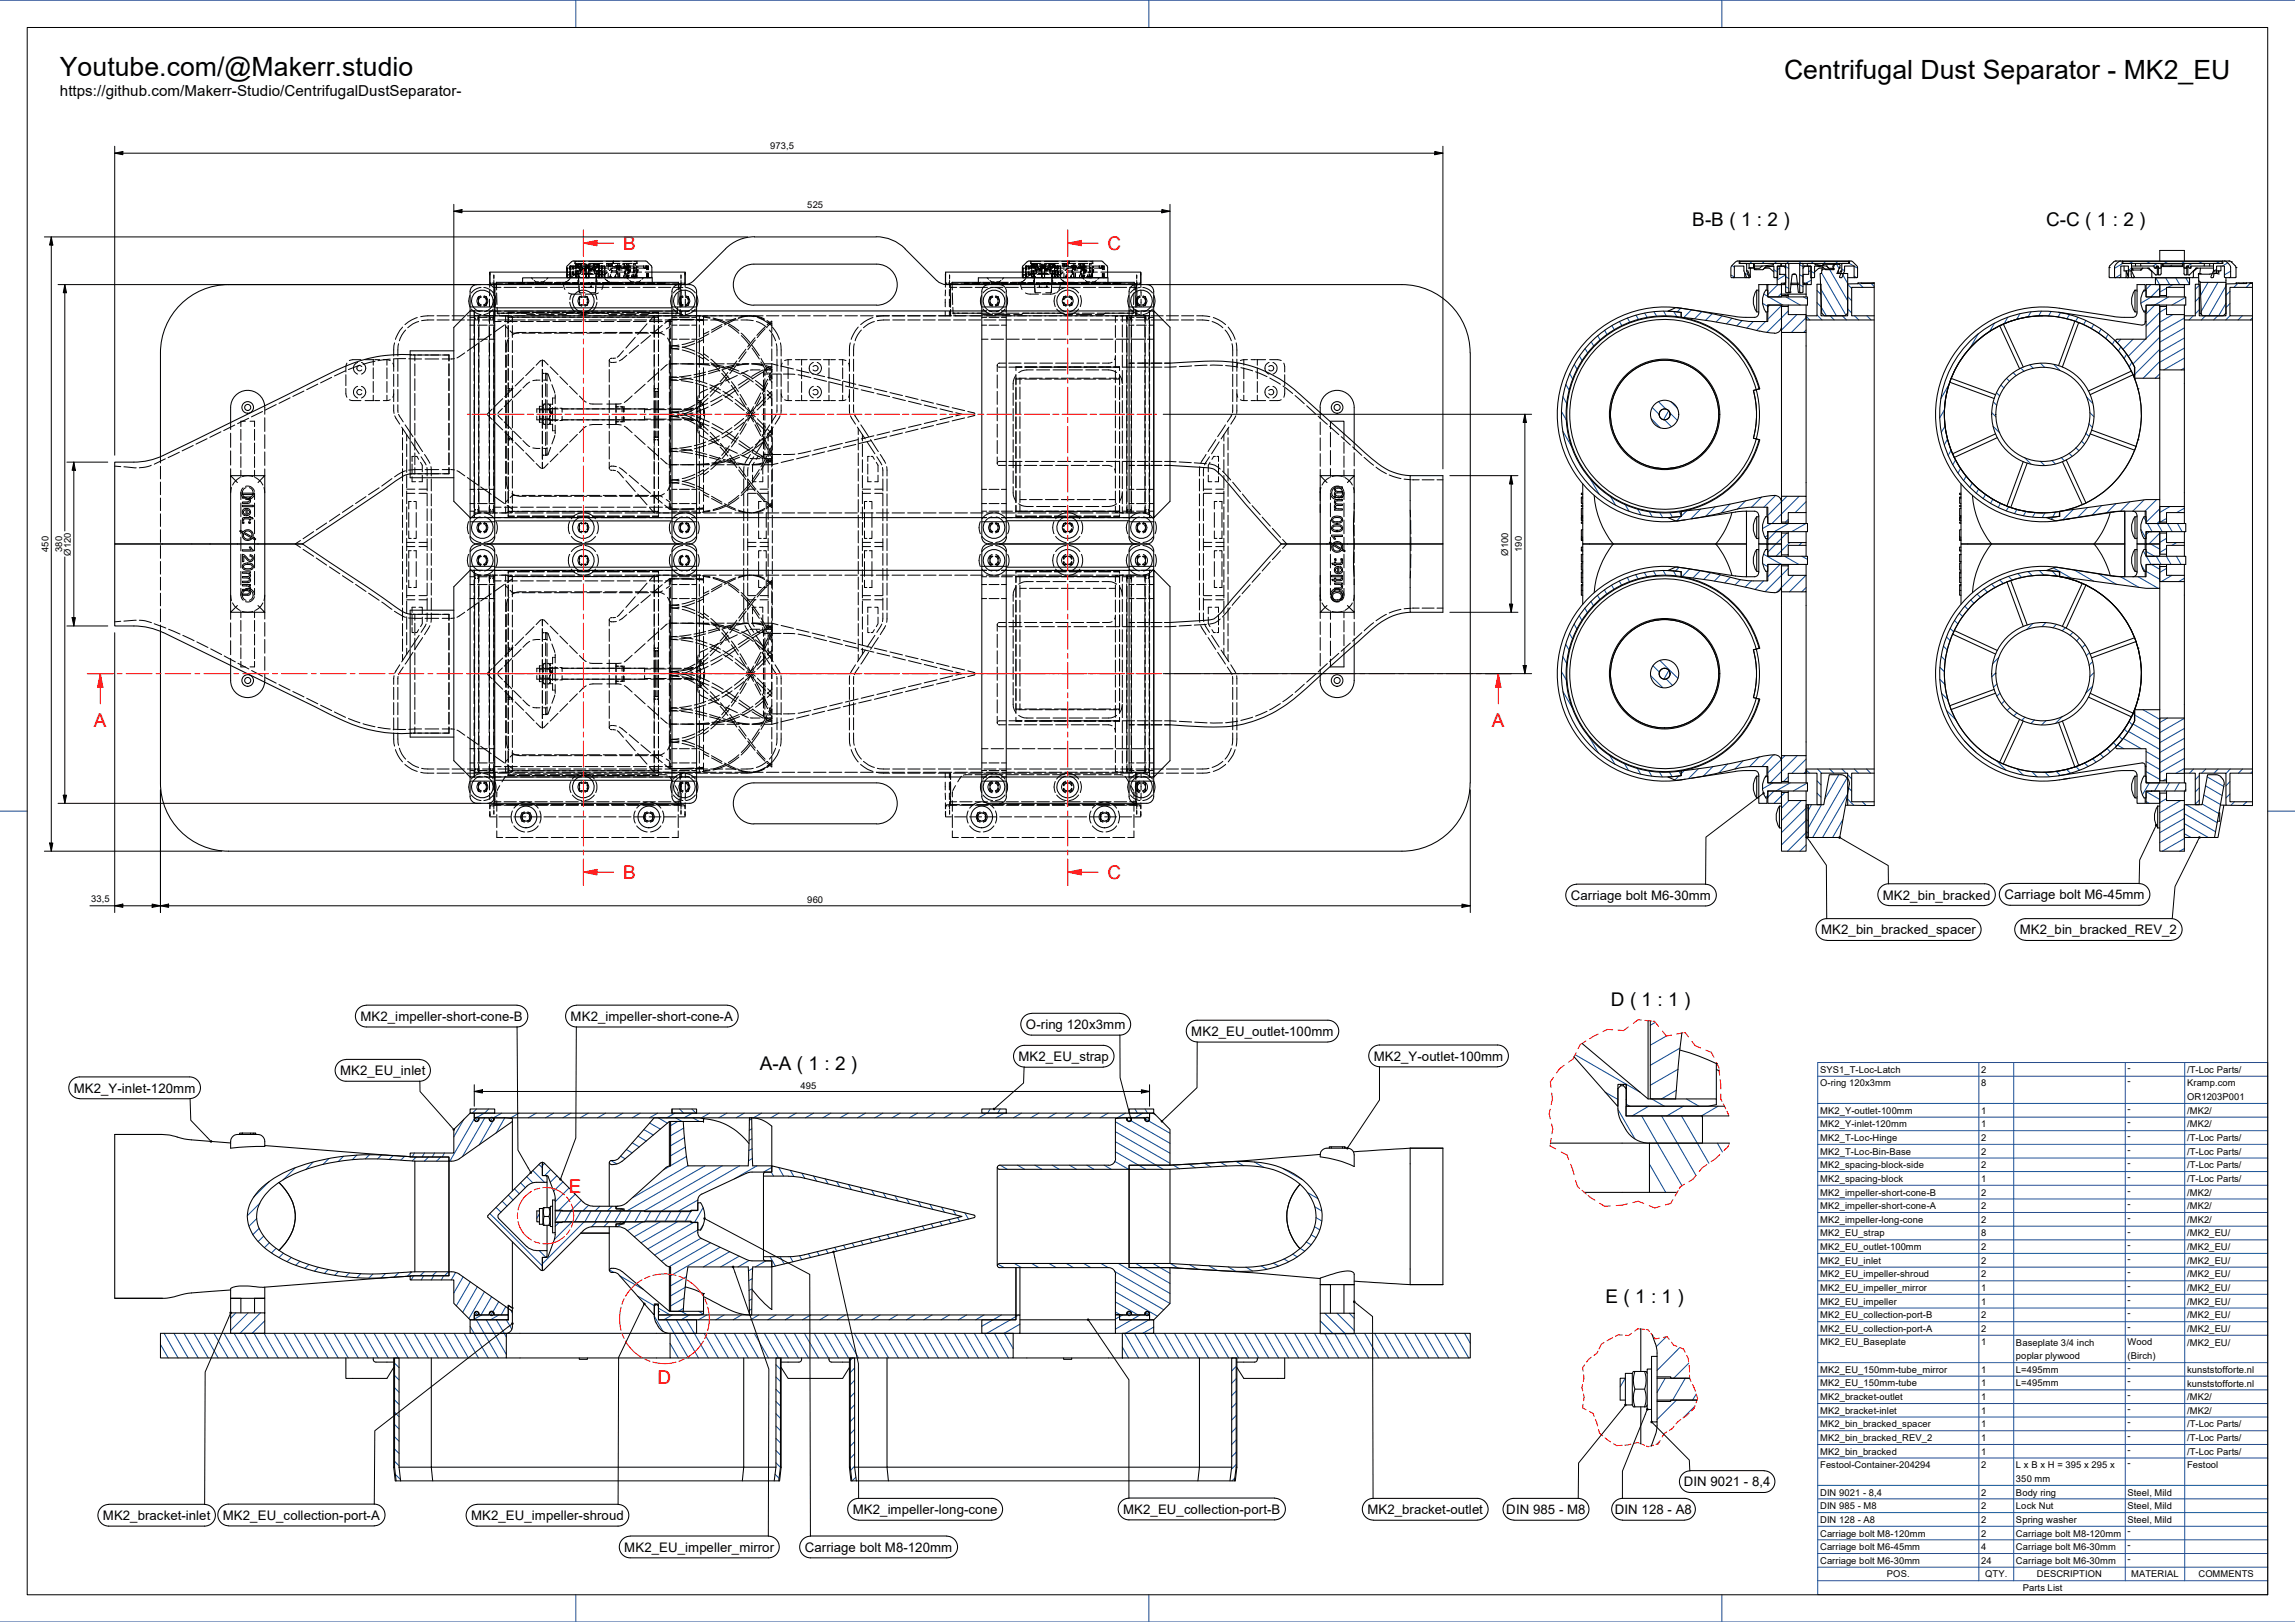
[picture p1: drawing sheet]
<svg xmlns="http://www.w3.org/2000/svg" width="841mm" height="594mm" viewBox="0 0 841 594" stroke-linecap="round" stroke-linejoin="round" font-family="sans-serif">
<defs><g id="words">
<g font-size="9.7">
<text x="22" y="27.8">Youtube.com/@Makerr.studio</text>
<text x="653.8" y="28.8">Centrifugal Dust Separator - MK2_EU</text>
</g>
<g font-size="6.9">
<text x="620.1" y="82.6">B-B ( 1 : 2 )</text>
<text x="749.8" y="82.8">C-C ( 1 : 2 )</text>
<text x="590.4" y="368.5">D ( 1 : 1 )</text>
<text x="278.4" y="391.9">A-A ( 1 : 2 )</text>
<text x="588.3" y="477.2">E ( 1 : 1 )</text>
</g>
<g font-size="6.9" fill="#f00">
<text x="228.3" y="91.5">B</text>
<text x="405.9" y="91.6">C</text>
<text x="34.4" y="266.3">A</text>
<text x="546.7" y="266.3">A</text>
<text x="228.3" y="321.9">B</text>
<text x="405.9" y="322">C</text>
<text x="208.4" y="436.9">E</text>
<text x="241" y="507">D</text>
</g>
<text font-size="5.5" x="22" y="35.3">https://github.com/Makerr-Studio/CentrifugalDustSeparator-</text>
<g font-size="4.8">
<text x="575.7" y="329.6">Carriage bolt M6-30mm</text>
<text x="690" y="329.5">MK2_bin_bracked</text>
<text x="734.6" y="329.3">Carriage bolt M6-45mm</text>
<text x="667.3" y="342.2">MK2_bin_bracked_spacer</text>
<text x="740.2" y="342.2">MK2_bin_bracked_REV_2</text>
<text x="132.1" y="373.9">MK2_impeller-short-cone-B</text>
<text x="209.1" y="373.9">MK2_impeller-short-cone-A</text>
<text x="376" y="376.9">O-ring 120x3mm</text>
<text x="436.6" y="379.4">MK2_EU_outlet-100mm</text>
<text x="373.3" y="388.6">MK2_EU_strap</text>
<text x="503.4" y="388.5">MK2_Y-outlet-100mm</text>
<text x="124.7" y="393.8">MK2_EU_inlet</text>
<text x="27.1" y="400.1">MK2_Y-inlet-120mm</text>
<text x="617" y="544.4">DIN 9021 - 8,4</text>
<text x="37.7" y="556.7">MK2_bracket-inlet</text>
<text x="81.7" y="556.6">MK2_EU_collection-port-A</text>
<text x="172.7" y="556.7">MK2_EU_impeller-shroud</text>
<text x="312.5" y="554.6">MK2_impeller-long-cone</text>
<text x="411.6" y="554.5">MK2_EU_collection-port-B</text>
<text x="501.1" y="554.6">MK2_bracket-outlet</text>
<text x="552" y="554.6">DIN 985 - M8</text>
<text x="591.8" y="554.6">DIN 128 - A8</text>
<text x="228.8" y="568.4">MK2_EU_impeller_mirror</text>
<text x="295" y="568.4">Carriage bolt M8-120mm</text>
</g>
<g font-size="3.4">
<text x="282.3" y="54.6">973,5</text>
<text x="295.8" y="76.3">525</text>
<text x="17.7" y="202.2" transform="rotate(-90 17.7 202.2)">450</text>
<text x="22.7" y="202.2" transform="rotate(-90 22.7 202.2)">380</text>
<text x="25.9" y="203.5" transform="rotate(-90 25.9 203.5)">Ø120</text>
<text x="552.7" y="203.5" transform="rotate(-90 552.7 203.5)">Ø100</text>
<text x="557.7" y="202.2" transform="rotate(-90 557.7 202.2)">190</text>
<text x="33.5" y="330.2">33,5</text>
<text x="295.8" y="330.7">960</text>
<text x="667" y="392.9">SYS1_T-Loc-Latch</text>
<text x="726.1" y="392.9">2</text>
<text x="779.7" y="392.2">-</text>
<text x="801.5" y="392.9">/T-Loc Parts/</text>
<text x="293.4" y="398.8">495</text>
<text x="667" y="397.9">O-ring 120x3mm</text>
<text x="726.1" y="397.9">8</text>
<text x="779.7" y="397.2">-</text>
<text x="801.5" y="397.9">Kramp.com</text>
<text x="667" y="407.9">MK2_Y-outlet-100mm</text>
<text x="726.1" y="407.9">1</text>
<text x="779.7" y="407.2">-</text>
<text x="801.5" y="402.9">OR1203P001</text>
<text x="801.5" y="407.9">/MK2/</text>
<text x="667" y="412.9">MK2_Y-inlet-120mm</text>
<text x="726.1" y="412.9">1</text>
<text x="779.7" y="412.2">-</text>
<text x="801.5" y="412.9">/MK2/</text>
<text x="667" y="417.9">MK2_T-Loc-Hinge</text>
<text x="726.1" y="417.9">2</text>
<text x="779.7" y="417.2">-</text>
<text x="801.5" y="417.9">/T-Loc Parts/</text>
<text x="667" y="422.9">MK2_T-Loc-Bin-Base</text>
<text x="726.1" y="422.9">2</text>
<text x="779.7" y="422.2">-</text>
<text x="801.5" y="422.9">/T-Loc Parts/</text>
<text x="667" y="427.9">MK2_spacing-block-side</text>
<text x="726.1" y="427.9">2</text>
<text x="779.7" y="427.1">-</text>
<text x="801.5" y="427.9">/T-Loc Parts/</text>
<text x="667" y="432.9">MK2_spacing-block</text>
<text x="667" y="437.9">MK2_impeller-short-cone-B</text>
<text x="726.1" y="432.9">1</text>
<text x="726.1" y="437.9">2</text>
<text x="779.7" y="432.2">-</text>
<text x="779.7" y="437.2">-</text>
<text x="801.5" y="432.9">/T-Loc Parts/</text>
<text x="801.5" y="437.9">/MK2/</text>
<text x="667" y="442.9">MK2_impeller-short-cone-A</text>
<text x="726.1" y="442.9">2</text>
<text x="779.7" y="442.1">-</text>
<text x="801.5" y="442.9">/MK2/</text>
<text x="667" y="447.8">MK2_impeller-long-cone</text>
<text x="726.1" y="447.8">2</text>
<text x="779.7" y="447.1">-</text>
<text x="801.5" y="447.9">/MK2/</text>
<text x="667" y="452.9">MK2_EU_strap</text>
<text x="726.1" y="452.9">8</text>
<text x="779.7" y="452.2">-</text>
<text x="801.5" y="452.9">/MK2_EU/</text>
<text x="667" y="457.9">MK2_EU_outlet-100mm</text>
<text x="726.1" y="457.9">2</text>
<text x="779.7" y="457.1">-</text>
<text x="801.5" y="457.9">/MK2_EU/</text>
<text x="667" y="462.8">MK2_EU_inlet</text>
<text x="667" y="467.8">MK2_EU_impeller-shroud</text>
<text x="726.1" y="462.8">2</text>
<text x="726.1" y="467.8">2</text>
<text x="779.7" y="462.1">-</text>
<text x="779.7" y="467.1">-</text>
<text x="801.5" y="462.9">/MK2_EU/</text>
<text x="801.5" y="467.8">/MK2_EU/</text>
<text x="667" y="472.9">MK2_EU_impeller_mirror</text>
<text x="726.1" y="472.9">1</text>
<text x="779.7" y="472.1">-</text>
<text x="801.5" y="472.9">/MK2_EU/</text>
<text x="667" y="477.8">MK2_EU_impeller</text>
<text x="726.1" y="477.8">1</text>
<text x="779.7" y="477.1">-</text>
<text x="801.5" y="477.9">/MK2_EU/</text>
<text x="667" y="482.8">MK2_EU_collection-port-B</text>
<text x="726.1" y="482.8">2</text>
<text x="779.7" y="482.1">-</text>
<text x="801.5" y="482.8">/MK2_EU/</text>
<text x="667" y="487.8">MK2_EU_collection-port-A</text>
<text x="726.1" y="487.8">2</text>
<text x="779.7" y="487.1">-</text>
<text x="801.5" y="487.8">/MK2_EU/</text>
<text x="667" y="492.8">MK2_EU_Baseplate</text>
<text x="726.1" y="492.8">1</text>
<text x="738.8" y="492.9">Baseplate 3/4 inch</text>
<text x="738.8" y="497.8">poplar plywood</text>
<text x="779.7" y="492.8">Wood</text>
<text x="779.7" y="497.8">(Birch)</text>
<text x="801.5" y="492.9">/MK2_EU/</text>
<text x="667" y="502.8">MK2_EU_150mm-tube_mirror</text>
<text x="726.1" y="502.8">1</text>
<text x="738.8" y="502.8">L=495mm</text>
<text x="779.7" y="502.1">-</text>
<text x="801.5" y="502.8">kunststofforte.nl</text>
<text x="667" y="507.8">MK2_EU_150mm-tube</text>
<text x="726.1" y="507.8">1</text>
<text x="738.8" y="507.8">L=495mm</text>
<text x="779.7" y="507.1">-</text>
<text x="801.5" y="507.8">kunststofforte.nl</text>
<text x="667" y="512.8">MK2_bracket-outlet</text>
<text x="726.1" y="512.8">1</text>
<text x="779.7" y="512.1">-</text>
<text x="801.5" y="512.8">/MK2/</text>
<text x="667" y="517.8">MK2_bracket-inlet</text>
<text x="726.1" y="517.8">1</text>
<text x="779.7" y="517.1">-</text>
<text x="801.5" y="517.8">/MK2/</text>
<text x="667" y="522.8">MK2_bin_bracked_spacer</text>
<text x="667" y="527.8">MK2_bin_bracked_REV_2</text>
<text x="726.1" y="522.8">1</text>
<text x="726.1" y="527.8">1</text>
<text x="779.7" y="522.1">-</text>
<text x="779.7" y="527.1">-</text>
<text x="801.5" y="522.8">/T-Loc Parts/</text>
<text x="801.5" y="527.8">/T-Loc Parts/</text>
<text x="667" y="532.8">MK2_bin_bracked</text>
<text x="726.1" y="532.8">1</text>
<text x="779.7" y="532">-</text>
<text x="801.5" y="532.8">/T-Loc Parts/</text>
<text x="667" y="537.8">Festool-Container-204294</text>
<text x="726.1" y="537.8">2</text>
<text x="738.8" y="537.8">L x B x H = 395 x 295 x</text>
<text x="779.7" y="537.1">-</text>
<text x="801.5" y="537.8">Festool</text>
<text x="738.8" y="542.8">350 mm</text>
<text x="667" y="547.8">DIN 9021 - 8,4</text>
<text x="726.1" y="547.8">2</text>
<text x="738.8" y="547.8">Body ring</text>
<text x="779.7" y="547.8">Steel, Mild</text>
<text x="667" y="552.8">DIN 985 - M8</text>
<text x="667" y="557.8">DIN 128 - A8</text>
<text x="726.1" y="552.8">2</text>
<text x="726.1" y="557.8">2</text>
<text x="738.8" y="552.7">Lock Nut</text>
<text x="738.8" y="557.8">Spring washer</text>
<text x="779.7" y="552.8">Steel, Mild</text>
<text x="779.7" y="557.8">Steel, Mild</text>
<text x="667" y="562.8">Carriage bolt M8-120mm</text>
<text x="726.1" y="562.8">2</text>
<text x="738.8" y="562.8">Carriage bolt M8-120mm</text>
<text x="779.7" y="562">-</text>
<text x="667" y="567.8">Carriage bolt M6-45mm</text>
<text x="726.1" y="567.7">4</text>
<text x="738.8" y="567.8">Carriage bolt M6-30mm</text>
<text x="779.7" y="567">-</text>
<text x="667" y="572.7">Carriage bolt M6-30mm</text>
<text x="726.1" y="572.7">24</text>
<text x="738.8" y="572.7">Carriage bolt M6-30mm</text>
<text x="779.7" y="572">-</text>
<text x="691.5" y="577.8">POS.</text>
<text x="727.5" y="577.8">QTY.</text>
<text x="746.4" y="577.8">DESCRIPTION</text>
<text x="781" y="577.8">MATERIAL</text>
<text x="805.6" y="577.8">COMMENTS</text>
<text x="741.3" y="582.8">Parts List</text>
</g>
</g></defs>
<!-- layer: HATCH CONT 12 Blue -->
<g fill="none" stroke="#004c92" stroke-width=".37">
<path d="M634.7 97.3l.9 .5M639.6 96.5l.5 .2M642 95.7l-.7 .8M642.9 98.4l.7 .4M646.6 95.7l-.8 .8M647.3 97.3l.8 .4M650 98.8l1.3 .7M651.1 95.7l-.8 .8M652.2 98.3l-.8 .4M652.3 96.5l.4 .2M654.4 97.6l1.1 .7M655.5 95.7l-.7 .8"/>
<path d="M659.5 97l1.2 .6M660 95.7l-.7 .8M663.6 99l-.8 .5M663.8 99.4l1.2 .7M664.5 95.7l-.7 .8M666 97.1l1.1 .6M667.5 99.9l8.9 15.5M669 95.7l-.7 .8M670.4 98.5l6.7 11.6M673 96.8l.9 1.5M673.5 95.7l-.8 .8M674.9 98.5l1.1 .7"/>
<path d="M677.5 96.3l-.3 .2M677.7 96.5l3 1.7M777.9 96.5l-3 1.8M780.3 95.7l1.3 .8M781.1 98.3l-1.1 .7M786.6 95.7l1.4 .8M790.6 96.5l-1.6 .9M793 95.7l1.3 .8M795.9 97.1l-.9 .5M799.3 95.7l1.4 .8M801.4 97.6l-1 .5M803.3 96.5l-1.6 .9"/>
<path d="M805.7 95.7l1.3 .8M811.3 99.2l-.2 .1M812 95.7l1.4 .8M812.3 98.7l-1 .5M816.4 96.3l-2 1.1M817.4 99.3l-2.3 1.4M590.7 119.2l.9 1.5M593.5 117.8l.9 1.5M596.4 116.5l.9 1.5M599.5 115.4l.9 1.5M602.7 114.7l.9 1.5M606.1 114.1l1 1.7"/>
<path d="M609.7 114l.9 1.7M613.3 114.1l1.2 1.9M615.9 112.9l-1.3 1.3M619.8 113.5l-2.8 2.8M623.6 114.1l-2.6 2.6M627.4 114.9l-2.4 2.4M631.1 115.7l-2.2 2.2M634.3 100.7l1.3 .7M634.7 116.6l-2 2M638.4 117.4l-1.9 2M639.4 100l1.3 .7M642.5 117.8l-2.4 2.4"/>
<path d="M645.9 111.1l1.9 1.1M646.3 107.7l1.5 .9M647 117.8l-3.2 3.2M648.1 108.7l5.3 3M648.5 111.7l-.7 .7M651.5 104.2l-3.7 3.7M652.8 111.9l-5 5M652.8 107.4l-1.3 1.3M653.9 103.9h.1M654.4 107.7l-.5 .5M654.4 100.7l-3.1 1.8M654.4 105l1.1 .6"/>
<path d="M654.4 101.3l1.1 .7M654.5 108.7l5.2 3M655.3 113.9l-7.9 7.9M658.5 115.2l-5.7 5.7M659.5 104.3l1.2 .7M659.5 100.6l1.2 .7M660.8 108.7l1.6 .9M661.1 100.5l-.4 .2M661.2 103.9h.1M661.9 116.4l-5.4 5.4M661.9 115.9l1.3 1.3M663.8 102.6l-2 1.1"/>
<path d="M665.9 115.4l1.8 1.8M665.9 110.8l1.4 1.6M665.9 106.4l1.4 1.5M667.2 105.8l5.8 9.9M667.4 112.6l1.9 3.1M670.7 115.7l1.4 1.5M675 100.2l2.1 3.6M675.1 115.7l1.6 1.5M677.1 113.1l1.5 1.6M677.1 108.6l1.5 1.5M677.1 104.2l1.5 1.4M679.4 101.1l1 .6"/>
<path d="M679.6 115.7l1.6 1.5M681.1 103.7l1.6 1.6M684.1 115.7l1.6 1.5M685.7 103.9l1.1 1M730.9 118.3l-1.8 3.1M735.8 116.2l-1.4 2.4M740.2 114.9l-1.2 2.1M744.3 114.2l-1.2 1.9M748.1 114l-1 1.7M751.6 114.1l-.9 1.6M755.1 114.5l-.9 1.6M758.4 115.2l-1 1.5"/>
<path d="M761.5 116.2l-.9 1.5M764.4 117.4l-.9 1.5M767.3 118.8l-.9 1.6M777.2 100.6l-1.9 1.1M782.1 101.4l-.5 .3M786.4 113.6l-.8 .4M786.4 106.3l-1 .5M788.2 104.2l-1.8 1.8M788.4 108.7l-3.9 2.3M789.7 111.7l-3.3 3.3M790 101.8l1.4 2.4M791.5 119l-5.1 5"/>
<path d="M791.5 114.5l-5.1 5M791.5 105.5l-3.3 3.2M793.6 101.8l1.5 2.4M793.9 112.9l-2.4 1.4M793.9 105.6l-2.4 1.4M794.8 108.7l-5.2 3M796.2 115.2l-4.7 2.8M796.2 104.2l-1.7 1.1M797.3 101.8l1.5 2.4M800.5 116.5l-9 5.1M801 108.9l-5.1 2.8M801 101.8l1.4 2.4"/>
<path d="M803.7 115.7l-1.5 1.5M805.9 104.5l-1.4 1.5M805.9 113.4l-1.4 1.6M805.9 108.9l-1.4 1.6M808.2 115.7l-1.5 1.5M809.2 103.4l-2.8 4.7M812.7 115.7l-1.5 1.5M812.8 103.4l-6.2 10.7M815.7 104.7l-6.3 11M815.7 111.1l-2.6 4.6M817.2 106.7l-1.5 1.5M817.2 115.7l-1.5 1.5"/>
<path d="M817.2 111.2l-1.5 1.5M820.2 103.7l-1.6 1.6M821.7 115.7l-1.5 1.5M824.5 103.9l-1.3 1.4M825.4 116.4l-.7 .8M575.2 136.9l1.1 1.9M576.9 133.4l1 1.9M578.8 130.4l1 1.7M580.9 127.7l.9 1.6M583.1 125.2l.9 1.5M585.5 122.9l.9 1.6M588 120.9l.9 1.6"/>
<path d="M661.9 120.9l-.9 .9M724.9 122.3l-2.9 5.1M735.3 138.6l1 1M737.7 136.5l1.1 1.1M740.5 134.8l1.2 1.2M743.8 133.6l1.3 1.3M747.8 133.1l1.4 1.4M752.7 133.5l2.3 2.2M769.9 120.6l-.9 1.5M772.5 122.5l-.8 1.5M775 124.6l-.9 1.5M777.2 124.2l-1.3 1.4"/>
<path d="M777.2 127l-.9 1.6M779.3 129.7l-.9 1.7M781.2 132.7l-1 1.8M781.7 124.2l-3.7 3.7M782.3 137.2l-.4 .7M786.2 124.2l-6.3 6.3M791.5 136.9l-1.7 1.6M791.5 132.4l-6.1 6.1M791.5 127.9l-9.3 9.3M791.5 123.5l-9.9 9.8M800.5 134.8l-1.2 .7M800.5 131.2l-7.6 4.3"/>
<path d="M800.5 127.5l-9 5.2M800.5 123.8l-9 5.2M800.5 120.1l-9 5.2M572.2 150.7l1.8 3.2M572.7 158l3.1 5.3M572.8 145.3l1.3 2.4M573.8 140.8l1.3 2.1M605.2 153.4l3.2 3.3M605.5 149.3l2.5 2.5M607.8 147.1l2.7 2.7M609.9 153.7l2.6 2.5M611.5 150.5l-1.8 3.1"/>
<path d="M611.9 151.2l2.8 2.8M612.3 147.2l2.4 2.3M712.6 150l-1.8 3.1M712.8 156.1l-1.4 2.3M714.2 140.9l-2.9 5.1M729.9 151.2l1.6 1.5M730.4 156.1l2.4 2.4M730.4 147.2l1.3 1.2M731.6 143.9l1.2 1.1M733.3 141.1l1.1 1M764.3 158.7l1.2 1.1M764.6 145.4l2.3 2.3"/>
<path d="M765.5 155.2l1.2 1.3M765.8 151.1l1.5 1.5M582.7 175.4l3.3 5.5M713.7 160.8l-1.2 2.1M715 164.9l-1.1 1.9M716.7 168.4l-1.1 1.8M718.5 171.5l-1 1.7M720.5 174.4l-.9 1.6M722.8 176.9l-.9 1.6M725.1 179.1l-.9 1.6M741.9 167.5l2.3 2.4M747.7 168.9l1.5 1.6"/>
<path d="M751.9 168.6l1.3 1.3M755.3 167.5l1.2 1.3M758.3 166l1 1.1M760.7 164l1.1 1.1M762.8 161.6l1 1M590.2 181.9l1.8 3.1M595.5 184.8l1.5 2.4M600.1 186.5l1.2 2.1M604.4 187.4l1.1 1.9M608.3 187.8l1 1.7M611.9 187.8l1 1.7M615.4 187.4l.7 1.2"/>
<path d="M618.1 187.1l-3.7 3.7M623.2 186.5l-3.6 3.5M628.5 185.6l-3.4 3.5M634 184.6l-3.3 3.3M639.7 183.4l-3 3.1M645.5 182.1l-3.6 3.7M647.8 196.1l-1 .6M649.1 191.7l-3.2 1.9M650.6 181.5l-4.2 4.3M650.8 194.7l-3 3M652.8 183.8l-5 5M654.8 195.2l-7 7"/>
<path d="M654.9 181.8l-2.1 1.9M655.3 190.2l-1 1M655.4 191.7l-5.2 3M655.8 198.7l-5 5M659.3 181.8l-9.9 9.9M660.3 198.7l-1 1M661.8 191.7l-5.2 3M661.9 183.7l-4 4M727.6 181.1l-.8 1.5M730.3 182.8l-.8 1.5M733.1 184.3l-.8 1.5M736.1 185.6l-.9 1.5"/>
<path d="M739.1 186.5l-.8 1.6M742.4 187.3l-.9 1.6M745.9 187.7l-1 1.6M749.4 187.8l-1 1.7M752.5 189.4l-.9 .8M753.3 187.5l-1.1 1.9M759.7 186.7l-3.7 3.6M764.9 186l-3.5 3.5M770.1 185.2l-3.4 3.4M775.3 184.5l-3.3 3.3M780.5 183.8l-3.5 3.4M784.5 193.9l1.9 3.4"/>
<path d="M785.6 189.5l.8 1.4M785.7 183.1l-4.1 4.1M787 191.7l1.7 3M787.5 194.8l-1.1 1M788.1 199.2l3.4 1.9M790.3 183l-4.2 4.2M790.6 191.7l1.8 3M791.5 190.8l-1 .9M791.5 186.3l-5.1 5M791.5 195.3l-4 3.9M793.9 197.2l-2.4 1.5M793.9 189.9l-2.3 1.3"/>
<path d="M794.3 191.7l1.7 3M795.2 185.5l-3.7 2.2M797.6 198.7l-1.7 1M797.9 191.7l1.8 3M800.5 186.2l-2.9 1.5M585.4 218l.9 1.6M587.9 216.1l.9 1.5M590.6 214.3l.8 1.5M593.4 212.8l.8 1.5M596.3 211.5l.9 1.5M599.4 210.4l.9 1.6M602.6 209.6l.9 1.7"/>
<path d="M605.9 209.1l1 1.8M609.5 209l1 1.7M613.2 209.1l1.1 1.9M615.3 207.8l-1.3 1.3M619.2 208.4l-2.8 2.8M623.1 209l-2.7 2.7M626.8 209.8l-2.4 2.4M630.5 210.5l-2.2 2.3M634.1 211.4l-2 2.1M637.8 212.3l-2 1.9M641.9 212.7l-2.4 2.3M646 206.5l1.8 1.1"/>
<path d="M646.2 203l6.6 3.7M646.3 212.8l-3.1 3.1M652.3 206.7l-4.5 4.5M652.7 215.4l-1.6 1.5M654 203.7l5.2 3M655.3 208.2l-8.4 8.5M657.3 210.7l-4.5 4.5M660.3 203.7l2.1 1.2M661.8 210.7l-6 6.1M661.9 215.2l-1.6 1.6M722.2 219.7l1.2 1.3M724.5 217.6l1.2 1.2"/>
<path d="M727.1 215.7l1.2 1.2M729.9 214l1.2 1.2M732.9 212.4l1.2 1.3M736 211.1l1.4 1.4M739.5 210.1l1.4 1.5M743.2 209.3l1.6 1.6M747.3 209l1.7 1.7M752 209.1l1.9 2M752.5 208l6.5 3.7M760.2 208.8l7.1 4.1M769 210.2l6.6 3.8M777.1 211.2l6.8 4"/>
<path d="M783.5 211.2l7.4 4.3M784.7 206.9l1.4 2.4M785.4 201.8l1 1.8M786.4 209.3l5.1 2.9M786.4 202l3.2 1.7M786.5 203.7l1.8 3M788.5 206.8l3 1.7M790.2 203.7l1.7 3M793.9 203.7l1.7 3M793.9 208.2l-2.4 1.4M793.9 200.9l-2.4 1.4M795.9 210.7l-3.9 2.3"/>
<path d="M797.6 203.7l1.7 3M800.5 211.8l-2.1 1.2M573.8 236l1.2 2.1M575.2 232.1l1.1 1.9M576.8 228.6l1 1.8M578.7 225.5l1 1.7M580.8 222.7l.9 1.7M583 220.3l.9 1.5M712.2 236.7l1.4 1.4M713.3 233.3l1.3 1.3M714.6 230.2l1.4 1.2M716.2 227.2l1.3 1.3"/>
<path d="M718 224.6l1.3 1.2M720 222l1.2 1.3M744.9 228.4l-2.2 2.2M749.7 228.1l-1.4 1.4M753.6 228.7l-1.3 1.3M756.9 229.9l-1.2 1.1M759.7 231.6l-1.1 1.1M762 233.7l-1 1M764 236.2l-1 1.1M765.7 239l-1.2 1.2M572.2 246l1.8 3.1M572.7 240.5l1.4 2.4"/>
<path d="M572.8 253.3l3.3 5.8M604.8 247.4l4.5 4.4M605.7 243.8l2.4 2.4M608.3 241.9l6.6 6.5M610.6 248.6l2.3 2.5M611.6 245.6l-1.8 3.1M710.9 248.8l1.9 1.9M710.9 244.4l1.6 1.6M711.4 240.4l1.5 1.4M711.5 253.9l2.4 2.4M731.4 246.4l-1.5 1.5M731.8 250.5l-1.2 1.2"/>
<path d="M732.5 240.8l-2.3 2.2M732.9 253.8l-1.1 1.1M734.6 256.7l-1.1 1.1M736.6 259.1l-1 1.1M766.7 251.5l-2.5 2.5M766.8 242.4l-1.2 1.3M767.3 246.4l-1.6 1.5M785.3 259.9l6.2 3.6M582.3 269.8l3.4 6M590 276.8l1.8 3.1M595.3 279.7l1.5 2.5M633.1 279.8l-3.2 3.3"/>
<path d="M638.7 278.7l-2.9 3M644.7 277.3l-3.6 3.5M649.9 276.5l-4.2 4.3M652.7 278.2l-4.9 4.9M654.1 276.8l-1.3 1.2M658.6 276.8l-9.9 9.9M661.9 278l-5.2 5.2M713.4 260.3l3.5 3.5M719.9 271.4l4.2 4.1M731.6 278.5l3.5 3.5M739.1 261.1l-1.1 1.1M742.1 262.7l-1.2 1.1"/>
<path d="M745.6 263.7l-1.3 1.3M749.8 263.9l-1.6 1.6M755.8 262.4l-2.4 2.4M763.9 279.4l1.3 1.4M766.8 277.8l1.3 1.3M769.6 276.1l1.2 1.2M772.1 274.1l1.2 1.3M774.4 271.9l1.3 1.3M776 272.9l2.3 1.3M776.5 269.6l1.3 1.3M778.1 270.5l6.6 3.7M778.4 267l1.3 1.3"/>
<path d="M780 267.9l11.5 6.6M780.2 264.2l1.2 1.3M781.6 265.1l9.9 5.7M781.6 261.2l.7 .7M782.2 261.8l9.3 5.4M786.4 278.9l5.1 2.9M786.4 275.2l5.1 3M794.3 263l-2.8 1.6M800.5 277.8l-9 5.2M800.5 274.1l-9 5.2M800.5 270.4l-9 5.2M800.5 266.8l-9 5.2"/>
<path d="M800.5 263.1l-9 5.2M600 281.4l1.2 2.1M604.2 282.4l1.1 1.9M608.1 282.8l1.1 1.7M611.8 282.8l1 1.7M615.3 284.2l-1.5 1.5M615.3 282.4l.8 1.5M617.3 282.2l-1.2 1.2M622.4 281.6l-3.6 3.6M627.7 280.8l-3.5 3.5M647.6 284.3l-.7 .4M647.8 291.4l-.9 .5"/>
<path d="M649.7 286.7l-3.8 2.2M650.1 289.7l-2.3 2.3M654.1 290.2l-4 4M655.3 284.5l-1.7 1.7M655.6 293.2l-2.8 2.8M656 286.7l-5.2 3M660.1 293.2l-7.3 7.3M661.9 296l-9.1 9M661.9 282.5l-.8 .7M661.9 299.9l.7 .8M661.9 295.4l.7 .8M661.9 282l1.2 1.2"/>
<path d="M662.4 286.7l-5.2 3M663.8 294.7l-1.2 2.2M665.9 290.5l1.4 1.4M665.9 286l1.4 1.5M666.1 281.7l1.4 1.5M667.5 294.7l-4.9 8.5M670.5 281.7l1.5 1.5M673.9 283.8l-5.2 8.8M675 281.7l1.5 1.5M676.8 285l-12.5 21.7M677 290.9l-9.1 15.8M677.1 292.7l2.2 2.2"/>
<path d="M677.1 288.3l1.5 1.4M677.1 283.8l1.5 1.5M679.5 281.7l1.5 1.5M682.5 293.7l1.3 1.3M684 281.7l1.5 1.5M739.1 281.5l2.3 2.4M744.6 282.6l1.9 1.9M749.4 282.8l1.6 1.7M753.5 282.5l1.5 1.5M757.3 281.8l1.4 1.4M760.7 280.8l1.4 1.3M786.4 286.3l.8 .4"/>
<path d="M786.4 282.6l5.1 2.9M786.4 293.6l1.2 .6M786.4 289.9l5.1 2.9M787.7 286.7l-2.6 4.4M791.3 286.7l-1.7 3M793.9 292.5l-2.4 1.5M793.9 285.2l-1.3 .8M795 286.7l-1.8 3M798.6 286.7l-1.7 3M799.1 293.2l-7.6 4.5M800.5 299.8l-9 5.2M800.5 296.1l-9 5.2"/>
<path d="M800.5 281.5l-3.1 1.7M800.5 298l11.4 6.6M801 289.1l-.5 .6M801.1 294.7l11.4 6.6M803.8 281.7l-1.4 1.5M805.9 293l-1.4 1.5M805.9 288.6l-1.4 1.4M805.9 284.1l-1.4 1.5M807 294.5l6.1 3.5M807.6 291.2l6.2 3.5M808.2 287.8l6.1 3.6M808.4 281.7l-1.6 1.5"/>
<path d="M808.8 284.5l6.2 3.6M812.9 281.7l-1.6 1.5M817.2 290.8l-1.5 1.5M817.2 286.3l-1.5 1.5M817.3 281.7l-1.6 1.6M818.8 293.7l-1.2 1.2M821.8 281.7l-1.5 1.5M823.3 293.7l-1.4 1.3M825.4 282.5l-.6 .7M661.9 309.5l-2.3 2.3M661.9 305l-6.8 6.8M661.9 300.5l-9.1 9"/>
<path d="M661.9 304.5l.7 .7M675.3 300.2l-3.7 6.5M800.5 310.8l-1.7 1M800.5 307.1l-8.1 4.7M800.5 303.4l-9 5.2M800.5 305.3l2.4 1.4M800.5 301.7l8.7 5M606.6 374.4l-1.8 1.1M610.7 379.4l-5.9 3.4M577.2 386.3l23.9 13.8M595.6 398.4l.3 .5M614.3 399.3l-5.5 3.2"/>
<path d="M614.9 391.6l-10.1 5.9M615.6 383.9l-10.8 6.3M170 409.9l-3.7 6.5M173.8 409.8l-9 15.5M174.1 409.4l1.1 1.1M174.6 406.2l-1.5 1.5M177.5 407.7l-3 1.7M177.7 409.4l-8.2 14.2M179.1 406.2l-1.5 1.5M180.5 409.3l-.7 1.3M180.6 410.7l-5 8.6M181.3 409.4l-.3 .5"/>
<path d="M183.8 407.7l-3 1.7M185 409.4l-3.2 5.6M190.2 407.7l-3 1.7M196.5 407.7l-3 1.7M202.9 407.7l-3 1.7M209.2 407.7l-3 1.7M215.6 407.7l-3 1.7M221.9 407.7l-3 1.7M228.3 407.7l-3 1.7M231.6 418.6l2.7 1.5M233.8 416.2l3.1 1.7M234.6 407.7l-3 1.7"/>
<path d="M236 413.7l3.4 2M238.1 411.3l3.9 2.2M241 407.7l-3 1.7M241.2 409.4l3.4 2M247.3 407.7l-3 1.7M247.6 409.4l2.3 1.4M248.3 410.8l-2.6 1.5M249 406.2l1.5 1.5M250.6 413.2l-4.9 2.8M250.8 416.7l-5.1 2.9M253.6 406.2l1.4 1.5M253.7 407.7l-3 1.7"/>
<path d="M253.9 409.4l2.3 1.4M260 407.7l-3 1.7M266.4 407.7l-3 1.7M272.7 407.7l-3 1.7M275.5 409.8l-.9 .5M275.5 417.1l-1 .6M275.5 413.4l-.9 .6M279.1 407.7l-3 1.7M285.4 407.7l-3 1.7M291.8 407.7l-3 1.7M298.1 407.7l-3 1.7M304.5 407.7l-3 1.7"/>
<path d="M310.8 407.7l-3 1.7M317.2 407.7l-3 1.7M323.5 407.7l-3 1.7M329.9 407.7l-3 1.7M336.2 407.7l-3 1.7M342.6 407.7l-3 1.7M348.9 407.7l-3 1.7M355.3 407.7l-3 1.7M361.6 407.7l-3 1.7M362.8 406.2l-.9 1.5M366.5 406.2l-.9 1.5M368 407.7l-3 1.7"/>
<path d="M374.3 407.7l-3 1.7M380.7 407.7l-3 1.7M387 407.7l-3 1.7M393.4 407.7l-3 1.7M399.7 407.7l-3 1.7M406.1 407.7l-3 1.7M408.7 418.2l17.6 10.1M408.7 414.5l20.1 11.6M408.7 410.9l20.1 11.5M412.4 407.7l-3 1.7M412.7 409.4l.2 .1M414.4 410.2l-.7 .4"/>
<path d="M414.5 410.5l14.3 8.3M415.9 406.2l.9 1.5M418.8 407.7l-3 1.7M419 409.4l.5 .3M419.6 406.2l.9 1.5M419.7 409.8l9.1 5.3M422.3 407.7l1.2 .6M588.2 400l4.7 2.7M593 406.4l6.1 10.7M596 404.5l1.2 .7M601.6 408.7l14.8 25.6M604.2 405.2l-6.1 3.5"/>
<path d="M605.3 402.5l4.6 2.7M608.9 408.7l12.6 21.9M616.2 408.7l10 17.4M616.9 405.2l-6.1 3.5M618 402.5l4.6 2.7M629.3 418.7l1.9 3.2M629.6 405.2l-6.1 3.5 .4 .6M98.7 432.7l-5.7 5.7M108.1 427.8l-4.3 4.4M114.7 425.7l-2.6 2.6M120.5 424.3l-2.1 2.2M125.9 423.5l-1.9 1.9"/>
<path d="M130.7 423.1l-1.6 1.7M135.4 422.9l-1.5 1.6M139.8 423l-1.4 1.5M144.1 423.3l-1.5 1.4M148.3 423.5l-1.4 1.4M151.9 422.3l-.9 1.5M152.5 423.8l-1.4 1.4M155.6 422.3l-.9 1.5M157 423.8l-1.5 1.5M159.3 422.3l-.9 1.5M161.5 423.8l-1.5 1.5M162.9 422.3l-.8 1.5"/>
<path d="M164.5 425.2v.1M184 440l1.8 1.7M186.3 437.7l1.7 1.8M188.5 435.5l1.8 1.7M190.8 433.2l1.7 1.8M193 431l2.3 2.2M195.3 428.7l4.2 4.3M197.5 426.5l1.3 1.2M199.6 426.1l-.8 .8M201.8 428.3l-2.2 2.3M204.1 430.6l-2.5 2.4M206.3 432.9l-3.5 3.4"/>
<path d="M208.5 435.1l-5 5.1M210.8 437.4l-5.9 5.9M213 439.6l-3.9 3.9M223.9 425.1l2.2 1.2M227.4 423.5l1.6 .9M229.6 421l2 1.2M245.6 427.1l-2.5 1.4M251.1 420.2l-5.4 3.1M251.6 423.6l-5.9 3.3M252.1 426.9l-20.3 11.8M255.8 439.5l-7 4M258.3 427l-28.6 16.5"/>
<path d="M264.7 427l-28.6 16.5M271 427l-28.6 16.5M275.7 420.7l-1.3 .7M275.7 424.3l-1.4 .9M277.4 427l-8.3 4.8M279.8 430.8h.1M282.6 429.3l.9 1.5M282.8 427.6l-3 1.7M285.4 427.6l1.7 3.2M289.6 428.7l1.3 2.2M293.9 429.7l1 1.8M298.1 430.8l1.1 1.7"/>
<path d="M302.4 431.8l1.1 1.8M306.6 432.9l1.1 1.7M311 433.9l1 1.7M315.2 434.9l1 1.8M319.5 436l1 1.7M323.7 437l1 1.8M328 438l1.1 1.8M332.2 439.1l1.1 1.8M366.5 426.8l2.6 1.5M372.9 426.8l2.6 1.5M379.2 426.8l2.6 1.5M385.6 426.8l2.6 1.5"/>
<path d="M391.9 426.8l2.6 1.5M398.3 426.8l2.6 1.5M404.6 426.8l2.6 1.5M408.5 425.4l5.1 2.9M408.7 421.9l8.6 4.9M417.3 426.8l2.6 1.5M429.9 426.7l2.3 1.4M435.7 426.4l2.3 1.3M441.4 426.1l2.3 1.3M447.2 425.7l2.4 1.4M453.1 425.4l2.6 1.5M459.7 425.6l3.5 2"/>
<path d="M470.2 428l7 4M479.2 436.9l3.8 2.1M604.5 426.4l5.9 10.3M94.1 446.3l-2.9 2.8M95 449.9l-2.4 2.3M95.2 440.7l-4.5 4.5M96.6 452.7l-2 2M98.7 455.1l-1.8 1.9M101.2 457.2l-1.7 1.7M103.8 459l-1.6 1.6M179.5 444.5l19.3 19.1M181.8 442.2l1.8 1.8"/>
<path d="M197.6 458.1l2.4 2.4M197.7 444.6l-1 1.6M204.9 447.8l-1.4 1.4M205.6 443.5l-2.1 3.8M209.3 443.5l-2.4 4M209.6 447.5l-6.5 6.5M213 443.5l-2.4 4M214.1 447.5l-15.3 15.4M215.6 441.5l-2 2M216.6 443.5l-2.3 4M218.6 447.5l-1.9 1.9M219.8 441.8l-1.7 1.7"/>
<path d="M220.3 443.5l-2.3 4M223.1 447.5l-1.8 1.8M224 443.5l-2.4 4M224.3 441.8l-1.7 1.7M226.4 441.8l-.7 .4M227.6 447.5l-.8 .8M227.6 443.5l-2.3 4M227.8 448.3l-1.7 1M227.8 442.8l-.7 .7M229.2 447.5l-.5 .3M231.3 443.5l-2.3 4M234.9 443.5l-2.2 4"/>
<path d="M235.5 447.5l-5.6 3.3M238.4 443.8l-1.9 3.5M241.9 447.5l-9.5 5.5M242.1 443.8l-2 3.5M245.8 443.8l-2 3.5M248.2 447.5l-13.3 7.7M249.5 443.8l-2 3.5M253.1 443.8l-2 3.5M253.4 443.4l-.2 .2M254.1 447.8l-16.7 9.6M255.7 443.2l-.1 .1M255.7 450.5l-15.8 9.1"/>
<path d="M256.9 453.5l-14.5 8.4M257.6 442.4l-3 5.2M257.6 448.7l-1.1 1.8M260.3 455.2l-15.1 8.8M263.8 456.9l-18.1 10.4M267.4 458.4l-9.7 5.6M293 459.9l.8 1.5M296.2 459.2l.9 1.4M299.5 458.4l.7 1.4M302.7 457.7l.8 1.3M305.9 456.9l.7 1.4M309.1 456.1l.8 1.3"/>
<path d="M312.3 455.3l.8 1.4M315.5 454.5l.8 1.4M318.8 453.7l.7 1.4M321.9 453l.9 1.3M325.2 452.2l.7 1.4M328.4 451.4l.8 1.4M331.6 450.6l.8 1.4M334.8 449.9l.8 1.3M336.5 440.1l1.1 1.8M338 449l.8 1.4M340.8 441.1l1 1.8M341.2 448.3l.8 1.3"/>
<path d="M344.5 447.5l.7 1.4M345.1 442.2l1 1.8M347.7 446.7l.8 1.4M349.3 443.2l1 1.8M350.9 445.9l.8 1.4M353.6 444.2l1.3 2.3M473.6 459.3l1.8 1M476.4 457.2l1.8 1.1M478.7 454.9l1.7 1M480.5 452.3l1.8 1M481.7 449.3l1.9 1.1M481.8 442l2.6 1.5"/>
<path d="M482.2 445.9l2.2 1.3M106.7 460.5l-1.5 1.6M109.9 461.9l-1.5 1.5M113.2 463.1l-1.4 1.4M116.6 464.2l-1.3 1.4M120.3 465l-1.4 1.4M124.1 465.7l-1.4 1.4M128.1 466.2l-1.5 1.4M132.2 466.5l-1.4 1.5M136.7 466.6l-1.6 1.6M141.3 466.4l-1.6 1.6M146 466.2l-1.5 1.6"/>
<path d="M150.9 465.9l-1.7 1.6M151.6 467.3l-.9 1.5M155.3 467.3l-.9 1.5M155.4 465.8l-1.5 1.5M158.9 467.3l-.8 1.5M159.9 465.8l-1.5 1.5M162.6 467.3l-.9 1.5M164.4 465.8l-1.5 1.5M166.9 466.1l-1.5 2.7M169.7 467.6l-3.4 6M172.3 469.5l-5.1 8.8M174.9 471.3l-5.4 9.4"/>
<path d="M177.5 473.1l-5.7 9.9M180.1 475l-3.8 6.6M182.8 476.8l-2.1 3.6M185.4 478.6l-1.8 3M187.2 479.8l.6 1.1M223.3 465.1l1.7 1M227.1 467.3l8.7 5M233.7 474.7l6.1 3.6M241.3 479.1l4.3 2.5M250.4 479.2l-1.8 1.1M250.8 475.4l-5.1 2.9M251.1 471.5l-5.4 3.1"/>
<path d="M251.6 467.6l-5.9 3.4M270.9 460.1l-6.8 3.9M274.5 461.7l-4.1 2.3M275.5 479.5l-.9 .5M275.5 475.8l-1 .5M275.6 472l-1.2 .7M275.7 468.3l-1.3 .7M275.8 464.6l-1.5 .9M280.7 461.8l-3.9 2.2M282.2 460.3l2 3.4M285.9 460.3l1.5 2.7M289.5 460.2l1.1 1.9"/>
<path d="M365.7 463l2.3 1.3M371.7 462.8l2.6 1.5M378.1 462.8l2.6 1.5M384.4 462.8l2.6 1.5M390.8 462.8l2.6 1.5M397.1 462.8l2.6 1.5M403.5 462.8l2.6 1.5M408.5 465.7l20.3 11.7M408.7 476.9l8.4 4.7M408.7 473.2l15.4 8.9M408.7 469.5l17.8 10.2M409.8 462.8l19 10.9"/>
<path d="M416.2 462.8l12.6 7.3M422.5 462.8l6.3 3.6M428.9 462.8l2.9 1.7M435.9 463.2l2.9 1.7M443 463.6l3 1.7M450.1 464l2.7 1.6M456.6 464.1l2.4 1.5M462.2 463.6l2 1.3M466.7 462.6l1.8 1.1M470.5 461.1l1.7 1M58.8 492.4l2.9 5M60.1 488.4l5.2 9"/>
<path d="M63.8 488.4l5.2 9M67.4 488.4l5.2 9M71.1 488.4l5.2 9M74.8 488.4l5.1 9M78.4 488.4l5.2 9M82.1 488.4l5.2 9M85.8 488.4l5.2 9M86.4 480.9l-1.9 1.9M89.5 488.4l5.1 9M90.9 480.9l-6.4 6.4M93.1 488.4l5.2 9M95.4 480.9l-7.5 7.5"/>
<path d="M96.8 488.4l5.2 9M97 488.3l-.1 .1M97 483.8l-4.6 4.6M100.5 488.4l5.2 9M104.1 488.4l5.2 9M107.8 488.4l5.2 9M111.4 488.4l5.2 9M115.1 488.4l5.2 9M118.7 488.4l5.3 9M122.4 488.4l5.2 9M126.1 488.4l5.2 9M129.8 488.4l5.1 9"/>
<path d="M133.4 488.4l5.2 9M137.1 488.4l5.2 9M140.8 488.4l5.2 9M144.5 488.4l5.1 9M144.6 499.3l1.6 1.6M148.1 488.4l5.2 9M151.8 488.4l5.2 9M155.4 488.4l5.3 9M159.1 488.4l5.2 9M162.8 488.4l5.2 9M166.4 488.4l5.2 9M170.1 488.4l5.2 9"/>
<path d="M172.3 485.8l6.6 11.6M174.1 480.6l1.1 1M174.6 483.4l8 14M176.5 481.6l-2.7 1.5M178.2 483.4l7.3 12.7M180.6 480.5l-.8 1.3M181.9 483.4l3.6 6.3M182.8 481.6l-3 1.8M185.5 483.4l2.1 3.5M186.2 483.3l-.1 .1M239.8 482.1l3.2 5.6M244.2 483.4l8.1 14"/>
<path d="M245.6 492l3 5.4M246.3 481.6l-3 1.8M247.8 483.4l8.2 14M249.6 480.3l2.4 1.3M251.5 483.4l8.1 14M252.7 481.6l-3.1 1.8M255.2 483.4l.1 .1M256 480.3l1.8 1M258.1 488.4l5.2 9M259 481.6l-3 1.8M261.7 488.4l5.3 9M265.4 481.6l-3.1 1.8"/>
<path d="M265.4 488.4l5.2 9M269.1 488.4l5.2 9M271.7 481.6l-3 1.8M272.7 488.4l5.2 9M276.4 488.4l5.2 9M278.1 481.6l-3.1 1.8M280.1 488.4l5.2 9M283.7 488.4l5.2 9M284.4 499.8l1.6 1.7M284.4 481.6l-3 1.8M287.4 488.4l5.2 9M290.8 481.6l-3.1 1.8"/>
<path d="M291.1 488.4l5.2 9M294.8 488.4l5.2 9M297.1 481.6l-3 1.8M298.4 488.4l5.2 9M302.1 488.4l5.2 9M303.5 481.6l-3.1 1.8M305.8 488.4l5.2 9M309.4 488.4l5.2 9M309.8 481.6l-3 1.8M312.4 497.4l-.8 .9M313.1 488.4l5.2 9M316.2 481.6l-3.1 1.8"/>
<path d="M316.7 488.4l5.2 9M320.4 488.4l5.2 9M322.5 481.6l-3 1.8M324.1 488.4l5.1 9M327.7 488.4l5.2 9M328.9 481.6l-3.1 1.8M331.4 488.4l5.2 9M335.1 488.4l5.2 9M335.2 481.6l-3 1.8M338.8 488.4l5.1 9M341.6 481.6l-3.1 1.8M342.4 488.4l5.2 9"/>
<path d="M346.1 488.4l5.2 9M347.9 481.6l-3 1.8M349.8 488.4l5.2 9M353.4 488.4l5.2 9M354.3 481.6l-3.1 1.8M357.1 488.4l5.2 9M360.6 481.6l-3 1.8M360.7 488.4l5.3 9M364.4 488.4l5.2 9M367 481.6l-7.2 4.1M373.3 481.6l-11.7 6.8M373.8 485l-5.8 3.4 3.3 5.5"/>
<path d="M408.7 480.5l1.9 1.1M411.3 493.4l2.3 4M411.4 481.6l-2.7 1.5M412.1 488.4l5.2 9M414.4 480.8l-1.3 .7M415.7 488.4l5.2 9M417.8 481.6l-9.1 5.2M419.4 488.4l5.2 9M419.8 480.8l1.2 .7M421.3 483.3l-8.9 5.1M422.8 486.1l-4 2.3M423 488.4l5.2 9"/>
<path d="M426.7 488.4l5.2 9M430.4 488.4l5.2 9M434.1 488.4l5.1 9M437.7 488.4l5.2 9M441.4 488.4l5.2 9M445.1 488.4l5.2 9M448.8 488.4l5.1 9M451.6 497.4l-.2 .2M452.4 488.4l5.2 9M456.1 488.4l5.2 9M459.7 488.4l5.2 9M463.4 488.4l5.2 9"/>
<path d="M467 488.4l5.2 9M470.7 488.4l5.2 9M474.4 488.4l5.2 9M478 488.4l5.2 9M481.7 488.4l5.2 9M483.8 488.3l.2 .2M483.8 483.8l4.7 4.7M485.4 488.4l5.2 9M485.5 481l7.5 7.5M489.1 488.4l5.1 9M490 481l6.3 6.3M492.7 488.4l5.2 9"/>
<path d="M494.5 481l1.8 1.8M496.4 488.4l5.2 9M500.1 488.4l5.2 9M503.7 488.4l5.2 9M507.4 488.4l5.2 9M511 488.4l5.3 9M514.7 488.4l5.2 9M518.4 488.4l5.2 9M522 488.4l5.2 9M525.7 488.4l5.2 9M529.4 488.4l5.2 9M533 488.4l5.2 9"/>
<path d="M536.7 488.4l2.1 3.6M610.6 489.7l-3.7 3.5M615.6 493.6l-8.3 8.3M618.9 499.3l-5.6 5.5M144.6 517.2l1.6 1.7M144.6 512.7l1.6 1.7M144.6 508.3l1.6 1.6M144.6 503.8l1.6 1.6M284.4 517.8l1.6 1.7M284.4 513.3l1.6 1.7M284.4 508.9l1.6 1.6M284.4 504.4l1.6 1.6"/>
<path d="M313.2 519l-1.6 1.7M313.2 514.5l-1.6 1.7M313.2 510.1l-1.6 1.6M313.2 505.6l-1.6 1.6M313.2 501.1l-1.6 1.6M453 518.4l-1.6 1.7M453 513.9l-1.6 1.7M453 509.5l-1.6 1.6M453 505l-1.6 1.6M453 500.5l-1.6 1.6M595.6 504.8l-1.9 3.2M610.2 504.8l-2.9 5.2"/>
<path d="M614.4 512.8l-7.1 7.1M617.6 504.8l-4.6 8M621.1 515l-4.3 4.3M621.6 510.6l-1.3 2.2M144.6 535.2l1.6 1.7M144.6 530.7l1.6 1.7M144.6 526.3l1.6 1.5M144.6 521.8l1.6 1.6M284 540l1.5 1.4M284.4 535.8l1.6 1.6M284.4 531.3l1.6 1.6M284.4 526.8l1.6 1.7"/>
<path d="M284.4 522.3l1.6 1.7M313.2 537l-1.5 1.5M313.2 532.5l-1.6 1.6M313.2 528l-1.6 1.7M313.2 523.5l-1.6 1.7M453 536.4l-1.8 1.7M453 531.9l-1.6 1.7M453 527.4l-1.6 1.7M453 523l-1.6 1.6M608.1 528l-1 1M144.9 540l1.8 1.9M313.6 541.1l-1.3 1.3"/>
<path d="M452.5 541.4l-1 1"/>
</g>
<!-- layer: HIDDEN DASHED 18 Black -->
<g fill="none" stroke="#000" stroke-width=".37">
<path d="M207.6 99.7h2.6M207.7 98.2v.3M207.9 98.5h.1M208.2 98.2h-.3v1.3M208.4 98.2h.5M208.9 98.1l-.2 .1M208.9 97.6h.1M208.9 98.2h.1M208.9 99.2v2.4M209 98h.1M208.9 98.1h.1M209 97.5l-.1 .1"/>
<path d="M209 98l-.1 .7M209 97.5v1.4M209.2 98.8v-1.4v1.4M209.2 97.4h.1M209.8 99.5v1h2.2M209.8 97.5v1M210.1 98h.1M210.1 98v.1M210.1 98l.4 .2M210.1 99.5v1.1M210.1 97.4v1.5M210.6 98.2h.2"/>
<path d="M210.6 96.2l.1 .3M210.6 95.6v.3M210.8 97.6l.1 .2-.1-.2h.1M210.8 99.2v1M210.8 98.2h.1M210.8 97.1v1.2M210.8 96.5h.1M210.9 96.5h.1M210.9 96.5l.2 .2M210.9 96.2v.3M211 96.5h.1M211 96.5h.3"/>
<path d="M211 95.7l-.1 .3M211.1 96.7h.1M211.1 98v.8M211.1 98l.4 .1M211.1 96.7v1.6M211.1 98l-.3 .2M211.1 97.6h.2M211.1 95.7h.4M211.3 97.6h.1M211.3 97.3v.3zM211.3 96.8l.3 .2M211.3 96.8l-.3 .1"/>
<path d="M211.3 96.5v.4M211.4 96.7l.1 .1M211.5 99.7h5M211.6 99.2l.3 .5-.3-.5M211.6 97.4v.1M211.6 96.5h2.9M211.6 97.8h.1M211.6 97h.1M211.6 97.2v.2M211.6 97.8v.2M211.6 98h.1M211.6 97.7v.1"/>
<path d="M211.6 97v.1M211.6 97.3v.7M211.6 97.4l.8 .4M211.6 98l.9 .3M211.7 98h.1M211.7 97.7l.2 .1zM211.7 98h.2M211.7 98l.8 .3M211.7 95.7h2.7M211.8 99.2v.8M211.8 98.1h.2M211.8 96.8h1.2"/>
<path d="M211.9 98l-.4-.6 .4 .6M212 98.1h.1M212 96.5v.5M212 97.6v.5M212.1 96.8l.2 .1M212.3 98.6l.4 .6M212.5 97.1l.1 .9M212.5 97.8l-.7-.4v.9M212.5 96.5l.2 .1M212.6 98.5h.6M212.6 98.4v.5M212.7 99.2h.2z"/>
<path d="M212.7 96.6l.1 1.2M212.8 99v1M213 97.4v.6M213 98.5v.5M213.2 98l.7 .3zM213.2 96.5v.3M213.2 97.1v.3M213.3 98.6l.8 .3M213.8 98.5h.6M213.9 98.3h.1M213.9 96.8h1.2M213.9 98.3h.2"/>
<path d="M214 98.3h.1M214.1 98.3h.1M214.1 98.9h.1M214.2 98.9h.1M214.2 98.3l.2-.3-.3 .3M214.3 98.8h.1M214.4 98.4v.6M214.4 97.1v.7M214.6 98.6l-.3 .3M214.8 99.2h-3.7l-.1 1.2M214.8 99.2h.1M214.8 97.4h.1"/>
<path d="M214.8 97.4v2.5M214.9 96.8l-.3 .1M214.9 97.5h.1M215 97.4h.1M215 97.4l-.3 .4M215.1 98.1h.1M215.1 98.1l-.2 .2M215.3 98.1h.1M215.3 98.1h-.2M215.3 98.1h.2M215.4 97.4h.1M215.4 96.8h1.2"/>
<path d="M215.4 98.1h.1M215.5 98.1h.1M215.5 97.4h.1M215.5 98.1l.2 .2M215.5 97.4l.3 .4M215.6 97.5h.1M215.6 96.8l.3 .1M215.7 95.7h5.2M215.8 99.2h3.7M215.8 96.5h5.1M215.8 97.4v2.5M215.9 98.6l.3 .3"/>
<path d="M216.1 97.1l.1 .7M216.1 98l.3 .3M216.2 98.5h.6M216.2 98.4v.6M216.2 98.8h.1M216.3 98.9h.1M216.4 98.9h.1M216.5 98.3h.1M216.6 98.3h.1M216.6 98.3l.8-.3zM217.2 98.6l-.8 .3M217.4 98.5h.6"/>
<path d="M217.4 96.5v.3M217.4 97.1v.3M217.6 96.8h1.2M217.6 97.4v.6M217.6 98.5v.5M217.6 99.2h.3zM217.7 99.7h5M217.8 97.5l-8.9-.1v1.6M217.8 96.6v1.2M217.8 99v1.2M218 98.4l-.1 .6M218 96.5l-.1 .1"/>
<path d="M218.1 97.1l-.2 .9M218.2 97.4l3.4 .1M218.2 98.6l-.3 .6M218.5 96.8l-.3 .1M218.6 97.8h.3M218.6 99.7l.3-.5-.2 .5M218.6 98h.2M218.7 97.5l-.7 .3M218.8 97.4v.9M218.8 99.2v.8M218.8 98h.1M218.8 98l-.7 .3 .8-.3"/>
<path d="M218.8 97.7l-.1 .1M218.9 97h.1M218.9 98h.1M218.9 97.5l-.2 .5M218.9 97.8v.2M218.9 97.7v.1M218.9 97v.1M218.9 97.3v.7M218.9 97.4l-.8 .4M218.9 97.4v.1M219 96.8l.5 .1M219.1 99.2h.1"/>
<path d="M219.1 96.7l-.2 .3M219.5 99.2h.1M219.5 97.4h.1M219.5 99l.1 .1M219.5 98h.1M219.5 98.1h.1M219.5 99v2.4M219.5 98v.1M219.6 98.1l.3 .1M219.6 96.6l-.1 2.2M219.7 97.1l.1 1.2M219.8 99.2v1"/>
<path d="M219.8 99.1l.3 .1M220 98.2h.2M220.2 99.2h.1M220.2 98.2h.1M220.3 98.1l-.1 .1M220.4 99.2h1.9M220.5 98h.1M220.5 98.1l2.1 .1M220.5 98.1h.1M220.5 97.4v4M220.5 98l-.1 .1M220.8 99.5v1h-2.2"/>
<path d="M220.8 97.5v1M220.9 97.4v1.1M220.9 99.5v1.1M221.4 97.4l.2 .1M221.6 97.5v1.4M221.6 99.3v1.1M221.6 97.4v.9M221.7 97.6v1.4M222.1 95.7h4.9M222.1 97.4h2.2M222.2 96.5h5M222.4 96.5v.3"/>
<path d="M222.4 97.1v.3M222.4 99.9l-.9 .8M222.7 96.5l.1 .1M222.9 96.7v.1M222.9 96.6v.3M222.9 97.2v1.6M223 96.9l.1 .1M223.1 97.4l.7 .2M223.1 97l1.3 .1M223.3 99.1l1-.8zM223.6 98.2h4.2M224 96.5v.3"/>
<path d="M224 97.1v.3M224 99.7h4.9M224.2 99.2h1.8M224.2 99v.2M224.2 99.2l-.2 .7M224.3 99.2h.1M224.3 96.5v.3M224.3 97.1v.3M224.5 97.6l.9 .2M224.7 95.7v.3M224.7 96.2v.3M224.8 95.6v.3"/>
<path d="M224.8 96.2v.3M225.4 97.4h1.1v1.4v-1.4h.2M225.6 97.8l.2 .1M225.7 97.3l1.2 .1M225.7 99.2l.3 .3M225.8 97.9h.1M225.9 98h.2M225.9 98h.1M225.9 98l.3 .3M226 99.2h.1M226 97.4l-.1 .6M226 99.2l-.2 .7"/>
<path d="M226 98.6v.6M226.1 98.1h.1M226.1 98v.1M226.1 98.1l.2 .2M226.1 98.1h1.3M226.1 99.4v1v-.4M226.1 97.4v1.1M226.2 98h.1M226.3 98h1.2M226.3 96.5v.3M226.3 97.1v.3M226.5 98.5l.3 .3"/>
<path d="M226.6 98.6l.2 .2M226.8 98.8h.1M226.9 97.4h.9M226.9 98.9h1.1M226.9 96.5v.3M226.9 97.1v.3M227.1 97.4h.1M227.1 97.4v1.4M227.2 97.5h.1M227.2 97.5l.3 .3M227.8 98.1l.2 .2M228 98.3h.1"/>
<path d="M228 98.3h.7M228.1 98.3h.1M228.2 95.7h3.3M228.3 97.4h.7v1.1M228.3 97.6v.5h1.8M228.3 96.5v.5M228.4 96.5h3.2M228.9 98.2h4.1M228.9 96.5v.4M228.9 97.1v.5h.4M228.9 98.9h1M229 99.4v1v-.4"/>
<path d="M229 97.4v1.1M229 98l-.1 .1M229 99.4v1M229.1 99.5l-.2 .6M229.2 97.4h.5M229.2 97.6l-.1 .2M229.3 98.3h.6M229.4 97.4v1.4M229.6 96.5v.5M229.6 97.6v.5M229.6 99.2l-.5 .3M229.7 97.6h.4"/>
<path d="M229.9 98.9h.1M229.9 98.8h.1M229.9 98.1h.1M229.9 97.8v.2h-1.2M229.9 98.8v-.2v.3M229.9 98.3h.1M229.9 97.4h.1M229.9 97.4v.4M229.9 98v.3M229.9 97.6v-.2v.4M229.9 97.8v.2M230 99.2h.3"/>
<path d="M230.1 97.3l.1 .3M230.1 97.4h2.2M230.1 96.5v.4M230.1 97.3v.3M230.1 98.1h.1M230.2 99.7h4.9M230.3 99.6v.6M230.3 99.6l-.2 .6M230.3 99.2h.1M230.3 97.6v.2l.1-.2M230.3 97.4v.6M230.3 98.6v.6"/>
<path d="M230.3 99.2l-.2 .7M230.4 99.5l-.1 .1M230.4 97.6h.1M230.4 96.5v.3M230.4 97.1v.3M230.6 98.6v.6zM230.6 99.2h.3M230.6 97.4v.6M230.6 99.2l-.2 .1M230.6 99.2l-.1 .1M230.8 99.1v.1M230.9 99.2h.1"/>
<path d="M230.9 98.6l-.2 1.4M230.9 97.4v.6M232.3 98h.1M232.3 96.6v.5M232.3 97.5v2.4M232.3 95.7h.9v.3M232.5 98.1h.1M232.4 99.2l-.4 .7M232.4 96.5l-.1 .1M232.6 99.2h.2M232.8 98h-.2M232.8 96.6v.9"/>
<path d="M232.8 98.3v.9M232.8 99.2l-.3 .7M233 96.5l-.1 .1M233.2 96.2v.3M233.3 97.4v1.4M233.4 99.2v.8M233.4 99.2l-.2 .5 .2-.5M233.5 96.2v.3h-.9M233.5 95.6v.3M233.7 99.2h.1M233.7 99.2l-.2 .7M233.7 97.4v.6"/>
<path d="M233.7 98.6v.6M234.1 97.4h2.1M234.1 98.2h2.4M235.8 97.8l.1 .3M235.8 97.4v.2M236 98.1l.2 .1M236.4 97.4h.3M236.4 99.7h2.5M236.5 98.2h.1M236.7 98.1l-.2 .1M236.7 97.4h.3M236.7 97.8v.3"/>
<path d="M236.7 97.4v.2M237 97.4h.1M237 97.4v1.4M237.2 97.4h.1M237.2 97.4v1.4l.2-1.4M237.5 97.4h.1M237.6 97.4h.1M237.6 97.4v1.4M374.6 99.7h2.7M374.7 98.2v.3M374.9 98.5h.1M375.2 98.2h-.3v1.3"/>
<path d="M375.4 98.2h.5M375.8 98.1h.1M375.9 97.6h.1M375.9 98.2h.1M375.9 99.2v2.4M376 98h.1M375.9 98.1h.1M376 97.5l-.1 .1M376 98l-.1 .7M376 97.5v1.4M376.2 98.8v-1.4v1.4M376.2 97.4h.1"/>
<path d="M376.7 99.5v1h2.3M376.7 97.5v1M377.1 98h.1M377.1 97.4v1.5M377.1 99.5v1M377.2 98.1l.3 .1M377.6 98.2h.2M377.6 96.2l.1 .3M377.6 95.6v.3M377.8 97.6l.1 .2v-.2M377.8 99.2v1M377.8 98.2h.1"/>
<path d="M377.8 97.1v1.2M377.8 96.5h.1M377.9 96.5h.1M377.9 96.5l.2 .2M377.9 96.2v.3M378 96.5h.3v.4M378 98.1l-.2 .1M378 95.7l-.1 .3M378.1 96.7h.1M378.1 98v.8M378.1 98l.4 .1M378.1 96.7v1.6"/>
<path d="M378.1 98l-.1 .1M378.1 97.6h.2M378.1 95.7h.4M378.3 97.6h.1M378.3 97.3v.3zM378.3 96.8l.4 .2M378.3 96.8l-.3 .1M378.4 96.7l.1 .1M378.5 99.7h5M378.6 99.2l.3 .5-.2-.5M378.6 97.4l.1 .1M378.6 96.5h2.8"/>
<path d="M378.7 97.8h.1M378.7 97h.1M378.7 97.2v.2M378.7 97.8v.2M378.7 98h.1M378.7 97.7v.1M378.7 97v.1M378.7 97.3v.7M378.7 97.4l.7 .4M378.7 98l.8 .3M378.7 97.7l.2 .1zM378.7 98h.2"/>
<path d="M378.7 95.7h2.7M378.8 96.8h1.2M378.8 97.4v.9M378.8 99.2v.8M378.8 98.1h.2M378.8 97.5l.7 .3M378.9 98l-.4-.6 .4 .6M379 98.1h.1M379 96.5v1.6M379.1 96.8l.2 .1M379.3 98.6l.4 .6M379.5 97.1l.1 .9"/>
<path d="M379.5 96.5l.2 .1M379.6 98.5h.6M379.6 98.4l.1 .6M379.7 99.2h.2zM379.7 96.6l.1 1.2M379.8 99v1M380 97.4v.6M380 98.5v.5M380.2 98l.7 .3zM380.2 96.5v.3M380.2 97.1v.3M380.3 98.6l.8 .3"/>
<path d="M380.7 98.5h.7M380.9 98.3h.1M380.9 96.8h1.2M380.9 98.3h.2M381 98.3h.1M381.1 98.9h.1M381.1 98.9h.2M381.2 98.9h.1M381.2 98.3l.2-.3-.3 .3M381.3 98.8h.1M381.4 98.4v.6M381.4 97.1v.7"/>
<path d="M381.6 98.6l-.3 .3M381.8 99.2h.1M381.8 97.4h.1M381.8 99.2h-3.7v1M381.8 97.4v2.5M381.9 96.8l-.3 .1M382 97.5h.1M382 97.4h.1M382 97.4l-.3 .4M382.1 98.1h.1M382.1 98.1l-.2 .2M382.3 98.1h.1"/>
<path d="M382.3 98.1h.2M382.3 98.1h-.2M382.4 97.4h.1M382.4 96.8h1.2M382.4 98.1h.1M382.5 98.1h.1M382.5 98.1l.2 .2M382.5 97.4h.1M382.5 97.4l.3 .4M382.6 97.5h.1M382.7 96.8l.2 .1M382.7 95.7h5.1"/>
<path d="M382.8 99.2h3.7M382.8 97.4v2.5M382.8 96.5h5.1M382.9 98.6l.3 .3M383.1 97.1l.1 .7M383.1 98l.3 .3M383.2 98.5h.6M383.2 98.4v.6M383.2 98.8h.1M383.3 98.9h.1M383.4 98.9h.1M383.5 98.3h.1"/>
<path d="M383.6 98.3h.1M383.6 98.3l.8-.3zM384.2 98.6l-.8 .3M384.4 98.5h.6M384.4 96.5v.3M384.4 97.1v.3M384.6 96.8h1.2M384.6 97.4v.6M384.6 98.5v.5M384.6 99.2h.3zM384.7 97.5l-8.8-.1v1.6M384.7 99v1"/>
<path d="M384.7 99.7h5M384.8 96.6l-.1 1.2M385 98.4l-.1 .6M385 96.5l-.1 .1M385.1 97.1l-.2 .9M385.3 97.4l3.3 .1M385.3 98.6l-.4 .6M385.4 96.8l-.1 .1M385.6 97.8h.3M385.6 98h.2M385.7 97.5l-.7 .3M385.8 97.4v.9"/>
<path d="M385.8 99.2v.8M385.8 98h.1M385.8 97.7l-.1 .1M385.9 97h.1M385.9 98h.1M385.9 97.8v.2M385.9 97.7v.1M385.9 97v.1M385.9 97.3v.7M385.9 98l-.9 .3M386 99.2l-.4 .5M386 97.4l-.9 .4"/>
<path d="M386.1 99.2h.1M386.1 97.4l-.4 .6M386.1 96.7l-.2 .3M386.5 99.2h.1M386.5 97.4h.1M386.5 98h.1M386.5 98.1h.1M386.5 98v.1M386.5 96.9l-.6 .1M386.6 99.1l-.1 2.3M386.6 98.1l.3 .1M386.7 96.5l-.2 2.3"/>
<path d="M386.7 97.1l.1 1.2M386.8 99.2v1M386.8 99.1l.2 .1M387 98.2h.2M387.2 99.2h.1M387.2 98.2h.1M387.3 98.1l-.1 .1M387.4 99.2h1.9M387.5 98h.1M387.5 98.1l2.1 .1M387.5 98.1h.1M387.5 97.4v4"/>
<path d="M387.5 98l-.1 .1M387.8 99.5v1h-2.2M387.8 97.5v1M387.9 97.4v1.1M387.9 99.5v1.1M388.4 97.4l.2 .1M388.6 97.5v1.4M388.6 99.3v1.1M388.6 97.4v.9M388.7 97.6v1.4M389.1 95.7h4.9M389.1 97.4h.9"/>
<path d="M389.2 96.5h5M389.3 96.5v.3M389.3 97.1v.3M389.4 99.9l-.9 .8M389.7 96.5l.1 .1M389.9 96.7l.1 .1M389.9 96.6v.3M389.9 97.2v1.6M390 96.9l.1 .1M390.1 97.4v.1M390.1 97l1.3 .1M390.1 97.4h1.2"/>
<path d="M390.1 97.5l.7 .1M390.3 99.1l1.1-.8zM390.6 98.2h4.2M391 96.5v.3M391 97.1v.3M391 99.7h4.9M391.2 99.2h1.8M391.2 99.2l-.2 .7M391.2 99v.2M391.3 99.2h.1M391.4 96.5v.3M391.4 97.1v.3"/>
<path d="M391.5 97.6l.9 .2M391.7 95.7v.3M391.7 96.2v.3M391.8 95.6v.3M391.8 96.2v.3M392.4 97.4h1.1v1.4v-1.4h.2M392.6 97.8l.2 .1M392.7 97.3l1.3 .1M392.7 99.2l.3 .3M392.8 97.9h.1M392.9 98h.1M392.9 98l.3 .3"/>
<path d="M392.9 98h.2M393 99.2h.1M393 97.4l.1 .7h1.3M393 99.2l-.2 .7M393 98.6v.6M393.1 98.1h.1M393.1 98.1l.2 .2M393.1 99.4v1v-.4M393.1 97.4v1.1M393.2 98h.1M393.3 98h1.2M393.3 96.5v.3"/>
<path d="M393.3 97.1v.3M393.5 98.5l.3 .3M393.6 98.6l.2 .2M393.8 98.8h.1M393.9 97.1v.3h.9M393.9 98.9h1.1M393.9 96.5v.3M394.1 97.4v1.4M394.2 97.5h.1M394.2 97.5l.3 .3M394.8 98.1l.2 .2M395 98.3h.1"/>
<path d="M395 98.3h.7M395.1 98.3h.1M395.2 95.7h3.3M395.3 97.4h.7v1.1M395.4 97.6v.5h1.7M395.4 96.5v.5M395.4 96.5h3.3M395.9 98.2h4.1M395.9 96.5v.4M395.9 97.1v.5h.3l-.1 .2M395.9 98.9h1M396 99.4v1v-.4"/>
<path d="M396 97.4v1.1M396 98l-.1 .1M396 99.4v1M396.1 99.5l-.2 .6M396.2 97.4h.5M396.3 98.3h.6M396.4 97.4v1.4M396.6 96.5v.5M396.6 97.6v.5M396.6 99.2l-.5 .3M396.7 97.6h.4M396.9 98.9h.1"/>
<path d="M396.9 98.8h.1M396.9 98.1h.1M396.9 98h.1M396.9 97.8v.2h-1.2M396.9 98.8v-.2v.3M396.9 98.3h.1M396.9 97.4h.1M396.9 97.4v.9M397 99.2h.3M397.1 97.3l.1 .3-.1-.3M397.1 96.5v.4M397.1 98.1h.1"/>
<path d="M397.2 99.7h4.9M397.3 99.6v.6M397.3 99.6l-.2 .6M397.3 99.2h.1M397.3 97.6v.2l.1-.2M397.3 99.5v.1M397.3 97.4v.6M397.3 98.6v.6M397.3 99.2l-.2 .7M397.4 99.5l-.1 .1M397.4 97.6h.1M397.4 97.1v.3h-.4"/>
<path d="M397.4 96.5v.3M397.5 97.4h1.8v2.5M397.6 98.6v.6zM397.6 99.2h.3M397.6 97.4v.6M397.6 99.2l-.2 .1M397.8 99.1v.1M397.9 99.2h.1M398 99.2h.1M398 98.6l-.3 1.4M398 97.4v.6M399.3 98h.1"/>
<path d="M399.3 96.6v.5M399.4 95.7h.8v.3M399.5 98.1h.1M399.4 99.2l-.4 .7M399.4 96.5v.1M399.6 99.2h.2M399.7 98h.1M399.8 96.6v.9M399.8 98.3v.9M399.8 99.2l-.3 .7M400 96.5l-.1 .1M400.2 96.2v.3"/>
<path d="M400.3 97.4v1.4M400.4 99.2v.8M400.4 99.2l-.2 .5 .2-.5M400.5 96.2v.3h-1M400.5 95.6v.3M400.7 99.2h.1M400.7 99.2l-.2 .7M400.7 97.4v.6M400.7 98.6v.6M401.1 98.2h2.4M401.1 97.4h2.1M402.8 98h.1"/>
<path d="M402.8 97.4v.2M402.8 97.8v.2M403 98.1l.2 .1M403.4 97.4h.3M403.4 99.7h2.5M403.5 98.2h.1M403.7 98.1l-.2 .1M403.7 97.4h.3M403.7 97.8v.3M403.7 97.4v.2M404 97.4h.2v1.4l.2-1.4M404 97.4v1.4"/>
<path d="M404.5 97.4h.1M404.6 97.4h.1M404.6 97.4v1.4M147.5 119.8l-1 1.3-1.6 3.2M152.9 116.3l-2 .8-2.5 1.8M153.4 117.8a9 9 0 0 0-4 2.3M159 117.2l-4.5 .2M159 115.7l-4.8 .3M160.1 115.7h4.5M160.1 117.2h4.5M165.7 115.7h4.4M165.7 117.2h4.5"/>
<path d="M171.3 115.7h16.3M171.3 117.2h4.4M172.2 108.2l-.1 .1a5.1 5.1 0 0 0 .1 4M172.3 116.2h1.8M172.3 113.9h9M172.3 119.1h1.8M172.7 113.2a5.1 5.1 0 0 0 3.6 2M173.4 112.4a4.1 4.1 0 0 0 2.6 1.7M173.8 116.2l.4 .7M173.8 113.9v2.3M173.8 117.4v4.7M173.9 116.2l.3 .6"/>
<path d="M173.9 116.2v2.3M173.9 119.7v4.7M174.2 115.5l-.3 .7M175 115.5h.1a.75 .75 0 0 1-.1 1.3M175 116.2h3.6M175 119.1h3.6M175.3 110.7v1l1 .1h-1v-1M175.4 116.2v2.3M175.4 119.7v4.7M175.5 116.2l-.4 .7M175.5 115.7v2.2M175.5 119v4.4"/>
<path d="M176.1 108.4a2 2 0 0 0-1.3 1.9 2 2 0 0 0 1.3 1.9M176.3 108.7h-1v1.1M176.3 105.3a4.9 4.9 0 0 0-3.6 2M176.3 108.8a1.49 1.49 0 0 0-1 1.4 1.49 1.49 0 0 0 1 1.5M176.8 117.2h4.5M177.2 108.8a1.51 1.51 0 0 1 1 1.4 1.51 1.51 0 0 1-1 1.5M177.3 105.3a4.7 4.7 0 0 1 3.5 2M177.3 108.7h.9v1.1M177.4 108.4a2.03 2.03 0 0 1 1.4 1.9 2.03 2.03 0 0 1-1.4 1.9M178.2 110.7v1l-.9 .1h1v-1M179.3 116.2l.4 .7M179.3 115.7v2.2"/>
<path d="M179.3 119v4.4M179.4 116.2l.4 .6M179.4 109.6v2.8M179.4 114v1.7M179.4 116.2v2.3M179.4 119.7v4.7M179.5 106.2l-.1 2.2M179.5 116.2h1.8M179.5 119.1h1.8M179.5 104.2v1.1M179.5 103.7h.5M179.8 115.5l-.4 .7"/>
<path d="M180.1 112.4a4 4 0 0 1-2.6 1.7M180.5 103.7h.5M180.5 115.5h.1a.75 .75 0 0 1-.1 1.3M180.8 113.2a4.8 4.8 0 0 1-3.5 2M180.9 109.6v2.8M180.9 114v1.7M180.9 116.2v2.3M180.9 119.7v4.7M181 106l-.1 2.4M181 101.7v-1v1.5M181 102.7v2.2M181 103.7v1.6h2.6"/>
<path d="M181 116.2l-.4 .7M181 115.7v2.2M181 119v4.4M181.3 114h2.3M181.3 117.8h2.3M181.3 105.3v2.1M181.3 108.4v4.2M181.3 113.6v2.1M181.4 108.2v.1a5.1 5.1 0 0 1 0 4M181.4 104v2.3M181.4 107.5v4.7M181.4 113.3v2.4"/>
<path d="M181.9 104.1l.1 2.1M181.9 104h2.2M182 107.3l.1 4.2M182.2 112.6v2.1M182.2 114.7h.2M182.2 114.7h.1M182.2 114.7h13.3M182.2 114.7l.4 .3M182.4 117.2h4.5M182.9 115.4l.4 .3M183.2 104.1h2.3M184.3 114.7h.1"/>
<path d="M184.4 114.7h.1M184.7 105.3h4.5M184.8 114h4.7M184.8 117.8h4.7M184.8 119l-3.8 2.8M185.2 104h4.5M185.3 119.5l.8 .9M185.3 119v4.4M186.1 115.7h-.8v2.2M186.2 115.6v2.7M186.2 119.3v4.2M186.2 116.2h55.1"/>
<path d="M186.4 103.7l1.9 .1M186.7 104.1h4.7M186.9 115.8l.9 .1v2.2M187.8 119.2v4.4M187.8 117l-1.9 1.3M188 115.7h5.4M188 117.2h4.5M188.3 103.5l-1.9 .1M188.5 114.4h-2.3v.6M189.4 103.8h2.6M189.4 103.5h2.6M189.5 114.4h4.5"/>
<path d="M190.4 105.3h4.5M190.8 114h4.7M190.8 117.8h4.7M190.8 103.5h.1M190.8 103.7h.4M190.8 103.6v.3h.4M190.8 104h4.5M191.5 103.4h.3M191.5 104.1h47.5M191.6 103.7h.4M192 103.5h.1M192 103.6v.3h-.4"/>
<path d="M192.1 103.4h.4M192.7 103.4h.3M192.7 114.8l.3 .2M193.1 103.4h2.8M193.1 115.2h3M193.5 103.9h1.4M193.5 103.6l1.4 .1M193.5 103.6v.3M193.5 115.7h80.4M193.5 117.2h4.5M194.7 103.9h1M194.7 103.6h1"/>
<path d="M194.7 103.6v.3M194.8 101.8l.5 .5M194.9 103.8l-1.4 .1M194.9 103.5l-1.4 .1M195.1 114.4h4.4M195.7 103.8l-1 .1M195.7 103.5l-1 .1M195.8 102.7l.5 .5M196 105.3h4.5M196.3 103.2h1M196.3 103.2v.4M196.3 103.9v.3"/>
<path d="M196.3 103.9h1.5M196.3 103.7h1.5M196.3 103.8h1.5M196.3 103.5h1.5M196.3 104h4.5M196.5 114.7h4.5M196.7 114h4.7M196.7 117.8h4.7M196.7 103.9h1.1M196.7 103.6l1.1 .1M196.8 103.8h1M196.8 103.5h1"/>
<path d="M197.2 103.4h5.3M197.5 115.2h5.6M197.8 103.9h1M197.8 103.8h1M197.8 103.5h1M197.8 103.8h1.4M197.8 103.5h1.4M197.8 103.9h1.4M197.8 103.7h1.4M198.2 103.2h1.1M198.8 103.6l-1 .1M199.1 117.2h4.5"/>
<path d="M199.3 103.2v.4M199.3 103.9v.3M199.8 102.7l-.5 .5M199.8 103.9h1.1M199.8 103.6h1.1M199.8 103.8l1.1 .1M199.8 103.5l1.1 .1M200.6 114.4h4.4M200.7 103.8l1.4 .1M200.7 103.5l1.4 .1M200.7 103.9h1.4M200.8 101.8l-.5 .5"/>
<path d="M200.9 103.6v.3M201.7 105.3h4.5M201.9 104h4.5M202.1 103.6l-1.4 .1M202.1 114.7h4.3M202.1 103.6v.3M202.6 114h4.7M202.6 117.8h4.7M203.3 103.9h1.4M203.3 103.6l1.4 .1M203.3 103.6v.3M203.8 103.4h3"/>
<path d="M204.5 103.9h1M204.5 103.6h1M204.5 115.2h3M204.5 103.6v.3M204.7 103.8l-1.4 .1M204.7 103.5l-1.4 .1M204.7 117.2h4.5M205.5 103.8l-1 .1M205.5 103.5l-1 .1M206.1 114.4h4.4M206.1 103.9h1.5M206.1 103.7h1.5"/>
<path d="M206.1 103.8h1.5M206.1 103.5h1.5M206.5 104.2l.5 1.8M206.5 103.9h1.1M206.5 103.6l1.1 .1M206.6 103.8h1M206.6 103.5h1M207.3 105.3h4.6M207.4 103.2l-.4 .1M207.5 104h4.5M207.6 103.9h1M207.6 103.8h1"/>
<path d="M207.6 103.5h1M207.6 103.8h1.4M207.6 103.5h1.4M207.6 103.9h1.4M207.6 103.7h1.4M207.6 114.7h15.4M207.8 103l-.2 .2M207.8 114.8l-.2 .2M207.9 100.7h.2M207.9 100.4l.1 1.2M208.1 101.6l.1 .1M208.2 102.8l-.2 .1"/>
<path d="M208.2 102.7h.1M208.3 107.3l.9 .4h3.8M208.5 114h4.7M208.5 117.8h4.7M208.6 103.6l-1 .1M208.7 100.6l-.4 .1M208.8 110.7a5.2 5.2 0 0 0 2 3.6M208.8 101.6l-.1 .1M208.9 101.6h.1M208.9 102.1l-.6 .6M208.9 100.1v.3M209 100.3v1.4"/>
<path d="M209 101.6l-.1 .1M209.2 100.1v1.5v-1.5M209.5 107.7l-.6 2M209.6 103.9h1M209.6 103.6h1M209.6 103.8l1 .1M209.6 103.5l1 .1M210.1 100.7h.3M210.2 100.7l-.8 .8M210.2 104v.2M210.2 117.2h4.5M210.4 103.8l1.5 .1"/>
<path d="M210.4 103.5l1.5 .1M210.4 103.9h1.5M210.6 100.7h.1M210.6 112.7a3.6 3.6 0 0 0 2.4 1.4M210.6 103.6v.3M210.7 100.7l.2-.1zM210.7 100.7h.1M210.8 100.2h1.8M210.8 100.4h.1M210.8 100.4l-.3 .2M210.9 100.4h.1M211.1 101.4h.1"/>
<path d="M211.1 100.7v.7M211.1 100.6v.8zM211.1 101.4l.2 .3M211.3 100.2l-.4 .2M211.6 114.4h4.4M211.7 114.8l.2 .1a5.3 5.3 0 0 0 3.9-.1M211.8 100h.1M211.8 100v.4M211.8 100.5v1.1M211.8 102.7v1M211.8 100.2l.2 .1M211.8 100.2h-.3"/>
<path d="M211.9 100.7l.2 2.7-.1-2.7M211.9 103.6l-1.5 .1M211.9 103.6v.3M212 101.6l-.1 .1M212 100.3h.1M212 100.3h.2M212 100.2l.1 .7M212.1 101.4h.1M212.1 101.5h.1M212.1 101.5l-.1 .1M212.1 101.2v.2M212.1 101.4l-.1 .2"/>
<path d="M212.2 104.6l.1 2.5zM212.3 110.7v1h1h-1zM212.3 108.7h1h-1v1.1zM212.3 103.7h-2.1v.2M212.3 100.3h.4M212.4 107.2h2M212.5 109.5l-.2 .8 .2 .7M212.5 100.3h.1M212.7 103.7h.1M212.7 103.7h7.6v.2M212.8 100h.1M212.8 100l-.1 .2"/>
<path d="M213 108.9l.8-.2 .7 .2M213 111.5l.8 .2 .7-.2M213 105.3h4.6M213 104h4.5M213.1 100.5h4.4M213.2 108.4a2 2 0 0 0-1.4 1.9 2 2 0 0 0 1.4 1.9M213.5 100.2h3.6M213.7 103.6l-1 .1M213.7 103.7l.1 .5M213.9 104.7v.6v-.6M213.9 103.7v.5M214.2 108.7h1.1v1.1v-1.1z"/>
<path d="M214.2 111.7h1.1v-1v1zM214.4 108.4a2 2 0 0 1 1.4 1.9 2 2 0 0 1-1.4 1.9M214.4 114h4.7M214.4 117.8h4.7M214.7 103.6h1M214.8 101.5h.1M214.8 100.1v1.4M214.8 101.5l.1 .2M215.1 109.5l.2 .8-.2 .7M215.6 101.6v.1M215.7 103.5h.1M215.7 103.6h.1"/>
<path d="M215.7 103.6v.3l-3-.1M215.7 103.8h.4M215.7 103.5h.4M215.8 101.4l-.1 .2zM215.8 100.1v1.3M215.8 117.2h4.5M216.2 107.2h1.9M216.5 103.8h.4M216.5 103.5h.4M216.6 105.3h.1M216.6 103.7v.5M216.6 104.7v.6"/>
<path d="M216.7 104.7l-.1 .6M216.8 103.7l-.1 .5M216.9 112.7a3.6 3.6 0 0 1-2.4 1.4M216.9 103.6v.3h2.9v-.3h-.9M216.9 103.6h.1M216.9 103.5h.1M216.9 103.6h1M217.1 114.4h4.4M217.8 100h.1M217.9 100.3h.3M218 100.3h.1M218 100.2h1.8"/>
<path d="M218.1 107.7l.7 2M218.1 107.2h.1M218.4 104.6l-.2 2.5zM218.4 100.3h.1M218.4 101.4h.1M218.4 101.2v.2M218.4 101.4l.3 .3M218.5 100.3h.1M218.5 101.5h.1M218.5 101.4h.1M218.5 100.2l-.1 .7M218.5 101.2v.2"/>
<path d="M218.6 100.2l-.1 .7M218.6 100.7l-.2 2.7 .2-2.7M218.6 101.7h.2M218.6 104h4.5M218.7 100.2l-.2 .1M218.7 105.3h4.5M218.8 110.7a5.2 5.2 0 0 1-2.1 3.6M218.8 100h.1M218.8 100l-.1 .4M218.8 100.2h.2M218.8 100.5v1.1M218.8 102.7v1"/>
<path d="M219.2 101.7h.1M219.3 107.3l-1 .4h-3.8M219.3 100.2l.5 .2M219.5 100.1v.3M219.5 101.4h.1M219.5 101.6h.1M219.6 101.6l.1 .1M219.6 100.6l.4 .1M219.8 100.4h.1M219.8 100.4l.2 .2M220.2 100.7h.2M220.3 114h4.7"/>
<path d="M220.3 117.8h4.7M220.3 100.7l.8 .8M220.3 104v.2M220.3 100.7h.1M220.3 101.6l-.1 .1M220.5 101.4v.2M220.5 101.4h.1M220.9 103.8l.5 .1M220.9 103.5l.5 .1M220.9 103.8h1M220.9 103.5h1M220.9 103.5v.3"/>
<path d="M220.9 100.7h.2M221 104.2l-.5 1.8M221.1 103.9h1.1M221.1 103.6h1.1M221.1 103.9h.4M221.1 103.6h.4M221.1 103.6v.1M221.1 103.8v.1M221.2 100.7h.2M221.4 100.7h.1M221.4 117.2h4.5M221.6 100.6l-.2 .1"/>
<path d="M221.6 100.3v1.4M221.7 102.1l.9 .8M221.7 100.2v1.4M221.8 101.6l.1 .1M222 103.8h1M222 103.5h1M222 103.8h.3M222 103.5h.3M222 103.5v.3M222.2 103.9h.7M222.2 103.6h.7M222.2 103.9h-.3h1.7"/>
<path d="M222.2 103.6h-.3h1.7M222.2 103.8v.1M222.3 102.7h.1M222.6 114.4h4.3M222.7 103l.3 .2M222.7 114.8l.2 .2M222.8 101.6l-.2 .1M222.9 100.1l-.1 1.5M223 103.8l1.2 .1M223 103.5l1.2 .1M223 103.8h1.2M223 103.5h1.2"/>
<path d="M223 103.5v.3M223.1 115.2h3M223.1 103.2l.4 .1M223.3 103.9h2.3M223.3 103.7h2.3M223.5 103.8h.7M223.5 103.5h.7M223.6 101.4h.1M223.7 103.9h1.4M223.7 103.7h1.4M223.8 103.4h2.9M223.8 100.6l-.2 .8"/>
<path d="M223.8 101.6l.2 .1M224.1 114.7h4.4M224.2 103.8h1.2M224.2 103.5h1.2M224.2 104h4.4M224.2 103.8h.9M224.2 103.5h.9M224.3 105.3h4.6M224.9 103.9h1.4M224.9 103.6h1.4M225.2 103.9h1.2M225.2 103.6h1.2"/>
<path d="M225.4 101.5h.1M225.4 101.4h.1M225.4 101.5v.2zM225.4 101.4l.2-.7-.2 .7M225.8 103.9h.7M225.8 103.6h.7M226 103.8h.9M226 103.5h.9M226.2 114h4.7M226.2 117.8h4.7M226.4 103.9h.1M226.4 103.6h.1"/>
<path d="M226.4 103.9h.4M226.4 103.6h.4M226.5 100.1l.1 1.5M226.5 103.6v.3M226.7 103.8h1.3M226.7 103.5h1.3M226.7 101.6l.1 .1M226.9 103.5v.3M226.9 103.8h.4M226.9 103.5h.4M226.9 117.2h4.6M227.1 101.6v.1"/>
<path d="M227.1 100.1v1.4M227.2 103.9h.4M227.2 103.6h.4M227.5 115.2h5.5M227.6 103.8h.4M227.6 103.5h.4M227.6 103.9h-1M227.6 103.6l-1 .1M227.6 103.6v.3M228 103.5v.3M228 103.4h5.3M228.1 114.4h4.4"/>
<path d="M228.6 101.4h.1M228.6 101.4v.1M228.8 101.7h.1M228.8 100.7l-.2 .7M229.2 103.7l2.7 .1M229.4 101.7h.1M229.4 100.1l.1 1.5M229.4 103.7h.1M229.4 103.7h2.6M229.4 103.8l2.6 .1M229.6 114.7h4.4M229.7 101.5h.1"/>
<path d="M229.7 101.5v.1M229.7 101.4h.1M229.7 103.6v.3M229.7 101.4v.1M229.7 104h4.5M229.8 101.8l.5 .5M229.9 100.8l-.2 .6M229.9 100.6l-.2 .8M230 105.3h4.5M230.1 101.6v.1M230.3 100.8v.7M230.3 101.5h.1"/>
<path d="M230.3 101.5l-.1 .2M230.5 100.7l-.2 .8M230.8 102.7l.5 .5M231.3 103.2h1M231.3 103.2v.4M231.3 103.9v.3M231.4 101.4h.1M231.4 101.4l.1 .2M231.5 103.6l-2.1 .1M231.6 101.6l.1 .1M231.7 100.6l-.3 .8M231.9 103.5l-2.7 .1"/>
<path d="M232 101.6l.2 .1M232.1 114h4.7M232.1 117.8h4.7M232.2 100.6l-.3 .9M232.3 100.4v1M232.3 101.7h.1M232.5 101.7h.1M232.5 101.5h.1M232.5 117.2h4.5M232.6 101.4h.1M232.6 101.7h.1M232.7 101.2l-.2 .4"/>
<path d="M232.9 103.8h3.1M232.9 103.5h3.1M233 103.6h1.8M233 100.2l-.2 .7M233.2 100.7l-.4 .9M233.2 101.6l-.2 .1M233.2 101.6v.1M233.3 101.4l-.1 .2M233.3 103.2h1M233.3 100.1l.1 1.5M233.4 103.7h2.6M233.6 114.4h4.4"/>
<path d="M234.3 103.2v.4M234.3 103.9v.3M234.5 115.2h2.9M234.6 103.4h2.8M234.8 103.6v.1M234.8 103.6h.1M234.8 103.5v.1M234.8 102.7l-.5 .5M234.8 103.8v.1M235.1 114.7h13.2M235.3 104h4.5M235.6 105.3h4.6"/>
<path d="M235.8 101.8l-.5 .5M236 103.5h.1M236 103.6v.3h-3M237 100.1v1.5M237.1 118.6l-3.4 3.9M237.2 100.1l.1 1.6M237.3 101.6l.1 .1M237.5 103.7h.1M237.5 103.7h2.5M237.5 103.8l2.5 .1M237.6 103.4h.3M237.6 100.1l.1 1.5"/>
<path d="M237.8 114.8l-.2 .2M237.8 101.6l.1 .1M238 117.6l1.7-1.9 .1 2.6M238 114h4.8M238 117.8h4.8M238 103.4h.4M238.1 117.2h4.5M238.2 103.6v.3M238.8 103.4h.2M239.1 114.4h2.2v.6M239.2 104.1h4.6M239.6 103.6l-2.1 .1"/>
<path d="M239.7 119l.1 4.5M240.8 103.6h1.6M240.9 104h4.4M241.2 103.7h2.4M241.3 115.6v2.7M241.3 119.3v4.2M241.3 105.3h4.6M242.4 103.6v.1M242.4 103.6h.1M242.7 119.2l-3.5 2.9M242.8 103.5l-.4 .1M242.8 103.8l-.4 .1"/>
<path d="M243.2 103.8h.4M243.2 103.5h.4M243.6 103.5h.1M243.6 103.6v.3h-2.8M243.7 117.2h4.5M243.9 114h2.4M243.9 117.8h2.4M245 104.1h2.3M245.3 117h2.5M245.3 117v2.3M245.3 117l-1.7 1.5M245.6 119.5l-1.4 1"/>
<path d="M245.7 117h.2M245.7 117h.3M245.7 117h.1M245.7 117v2M246.2 108.2l-.1 .1a5.1 5.1 0 0 0 .1 4M246.2 114.7h.1M246.3 116.2h1.8M246.3 113.9h1.8M246.3 119.1h1.8M246.4 117h2.3M246.4 104h2.3M246.8 113.2a4.8 4.8 0 0 0 3.5 2"/>
<path d="M247 105.3h2.3M247.4 112.4a4 4 0 0 0 2.6 1.7M247.6 115.4l-.3 .3M248.2 114.7h.1M248.3 114.7l-.3 .3M248.3 114.7h.1M248.3 112.6v2.1M248.5 107.3l-.1 4.2M248.7 104.1l-.1 2.1M249 116.2h3.6M249 113.9h3.6M249 119.1h3.6"/>
<path d="M249 117h5.1M249.2 109.8v-1.1h1.1h-1v1.1M249.2 117.2h4.5M249.2 104v3.4M249.2 107.5v5.1M249.2 113.3v2.4M249.3 110.7v1l1 .1h-1.1v-1M249.4 105.3h.1M249.6 101.7v-1v1.5M249.6 102.7v2.2M249.6 106v2.4M249.6 109.6l.1 2.8"/>
<path d="M249.7 114v1.7M249.8 117l4.6 .1zM250.1 103.7h-.5l-.1 1.6M250.1 108.4a2.03 2.03 0 0 0-1.3 1.9 2.03 2.03 0 0 0 1.3 1.9M250.3 105.3a4.7 4.7 0 0 0-3.5 2M250.3 108.8a1.51 1.51 0 0 0-1 1.4 1.51 1.51 0 0 0 1 1.5M250.6 103.7h.5M251.1 106.2v2.2M251.1 104.2v1M251.1 109.6v2.8M251.1 114v1.7M251.2 108.8a1.49 1.49 0 0 1 1.1 1.4 1.49 1.49 0 0 1-1.1 1.5"/>
<path d="M251.3 105.3a4.9 4.9 0 0 1 3.5 2M251.3 108.7h1v1.1M251.4 108.4a2 2 0 0 1 1.4 1.9 2 2 0 0 1-1.4 1.9M252.3 110.7v1l-1 .1h1v-1M253.5 116.2h1.8M253.5 113.9h1.8M253.5 119.1h1.8M254.1 112.4a4.1 4.1 0 0 1-2.5 1.7M254.8 113.2a5.1 5.1 0 0 1-3.5 2M254.8 117.2h4.5M255.3 108.2l.1 .1a5.1 5.1 0 0 1-.1 4M255.3 117h2.5"/>
<path d="M255.5 117.3l2.3 .1M255.5 117.1l2.3 .2M256.3 119v4.4M256.8 115.7h-.5v2.2M257.3 115.9h.5M257.8 115.9l2.4 .3M257.8 116.1l2.4 .5M257.8 115.9v3.1M260.4 117.2h4.5M261.3 116.5l4.5 1.5M261.4 116.8l4.5 1.8M264.5 119.5l-3.8 2.2"/>
<path d="M264.6 118.8l-3.9 2.1M265.9 117.2h4.5M266.8 118.5l4 2.7M266.9 119.2l3.9 2.9M269.5 117.1l-4 1.9M269.6 116.6l-4 1.7M271.5 117.2l4.5 .2M273.7 115.7l2.7 .3M274.6 115.7h.3M274.8 115.7l-4.3 .9M275 115.7l-4.3 .5M275.1 115.7h4.6"/>
<path d="M275.8 115.7l1.9 .2 2.4 .9M276.1 115.8l2 .4 2.1 1.1M277.2 117.8a9.3 9.3 0 0 1 3.9 2.3M277.6 116.3l2 .8 2.5 1.8M280.4 119.7l-3 3.1M280.9 115.7h4.5M281.1 117.4l1.7 1.3M281.1 117.9l1.7 1.4M282.8 118.1l-1.6 1.5M282.8 118v-.4l-1.7 1.4M282.8 118.3v.6M282.8 119.1v2.3"/>
<path d="M283.1 119.8v.1a11.3 11.3 0 0 1 2.5 4.4M286.6 115.7h4.6M292.4 115.7h4.5M298.1 115.7h4.6M303.8 115.7h4.7M309.6 115.7h4.6M314.5 119.8l-1 1.3-1.6 3.2M315.3 115.7h4.7M319.9 116.3l-2 .8-2.5 1.8M320.4 117.8a9 9 0 0 0-4 2.3M321.1 115.7h4.9M323.8 115.7l-2.6 .3"/>
<path d="M326 117.2l-4.5 .2M326.9 115.7h4.7M327.2 117.2h4.4M332.6 115.7h4.6M332.7 117.2h4.5M338.3 115.7h4.7M338.3 117.2h4.4M343.9 115.7h4.8M343.9 117.2h4.4M346.4 109.6v2.8M346.4 114v1.7M346.5 106.2l-.1 2.2"/>
<path d="M346.5 103.7h.5M346.5 104.2v1M347.5 103.7h.5v1.6h2.6M347.9 109.6v2.8M347.9 106v2.4M347.9 114v1.7M348 101.7v-1v1.5M348 102.7v2.2M348.4 104l-.1 3.4M348.4 107.5l-.1 5.1M348.4 113.3v2.4M348.9 104h2.2"/>
<path d="M348.9 104.1l.1 2.1M349 107.3l.1 4.2M349.2 112.6v2.1M349.2 114.7h.1M349.2 114.7h13.3M349.2 114.7l.4 .3M349.4 114.7h.1M349.4 115.7h5.1M349.4 117.2h4.5M349.9 115.4l.4 .3M350.2 104.1h2.4M351.3 114.7h.1"/>
<path d="M351.7 105.3h4.5M352.2 104h4.5M353.4 103.7l1.8 .1M353.7 104.1h4.6M355 115.7h5.2M355 117.2h4.4M355.2 103.5l-1.8 .1M356.3 103.8h2.7M356.3 103.5h2.7M357.4 105.3h4.5M357.8 103.5h.1M357.8 103.7h.4"/>
<path d="M357.8 103.6v.3h.4M357.8 104h4.5M358.5 103.4h.3M358.5 104.1h47.5M358.6 103.7h.4M359 103.5h.1M359 103.6v.3h-.4M359.1 103.4h.4M359.7 108.2v.1a5.1 5.1 0 0 0 0 4M359.7 103.4h.3M359.7 114.8l.3 .2M359.8 116.2h1.8"/>
<path d="M359.8 113.9h1.8M359.8 119.1h1.8M360.1 103.4h2.8M360.1 115.2h3M360.2 113.2a5.1 5.1 0 0 0 3.5 2M360.5 103.9h1.4M360.5 103.6l1.4 .1M360.5 103.6v.3M360.6 115.7h5.4M360.6 117.2h4.4M360.9 112.4a3.7 3.7 0 0 0 2.6 1.7M361.7 103.9h1"/>
<path d="M361.7 103.6h1M361.7 103.6v.3M361.8 101.8l.5 .5M361.9 103.8l-1.4 .1M361.9 103.5l-1.4 .1M362.5 116.2h3.6M362.5 113.9h3.6M362.5 119.1h3.6M362.7 103.8l-1 .1M362.7 103.5l-1 .1M362.8 110.7v1l1 .1h-1v-1M362.8 102.7l.5 .5"/>
<path d="M363 105.3h4.5M363.3 103.2h1M363.3 103.2v.4M363.3 103.9v.3M363.3 103.9h2.9M363.3 103.7h2.9M363.3 103.8h1.5M363.3 103.5h1.5M363.3 104h4.5M363.5 114.7h4.5M363.7 108.4a2 2 0 0 0-1.4 1.9 2 2 0 0 0 1.4 1.9M363.7 105.3a4.7 4.7 0 0 0-3.5 2"/>
<path d="M363.7 103.9h2.1M363.7 103.6h2.1M363.7 103.8h1.1M363.7 103.5h1.1M363.8 108.7h-1v1.1M363.8 108.8a1.51 1.51 0 0 0-1 1.4 1.51 1.51 0 0 0 1 1.5M364.2 103.4h5.3M364.5 115.2h5.6M364.7 108.8a1.51 1.51 0 0 1 1.1 1.4 1.51 1.51 0 0 1-1.1 1.5M364.7 108.7h1.1v1.1M364.8 105.3a4.7 4.7 0 0 1 3.5 2M364.8 103.8h1"/>
<path d="M364.8 103.5h1M364.8 103.8h1.4M364.8 103.5h1.4M364.9 108.4a2 2 0 0 1 1.4 1.9 2 2 0 0 1-1.4 1.9M365.3 103.2h1M365.8 110.7v1h-1.1M365.8 108.7v1.1M365.8 110.8v1h-1M366.1 115.7h55.2M366.1 117.2h4.5M366.3 103.2v.4M366.3 103.9v.3"/>
<path d="M366.8 102.7l-.5 .5M366.8 103.9h1.1M366.8 103.6h1.1M366.8 103.8l1.1 .1M366.8 103.5l1.1 .1M367 116.2h1.7M367 113.9h1.7M367 119.1h1.7M367.7 112.4a4 4 0 0 1-2.6 1.7M367.7 103.8l1.4 .1M367.7 103.5l1.4 .1M367.7 103.9h1.4"/>
<path d="M367.8 101.8l-.5 .5M367.9 103.6v.3M368.3 113.2a5.1 5.1 0 0 1-3.5 2M368.7 105.3h4.5M368.8 108.2l.1 .1a5.1 5.1 0 0 1-.1 4M368.9 104h4.5M369.1 103.6l-1.4 .1M369.1 114.7h4.3M369.1 103.6v.3M370.3 103.9h1.4M370.3 103.6l1.4 .1M370.3 103.6v.3"/>
<path d="M370.8 103.4h3M371.5 103.9h1M371.5 103.6h1M371.5 115.2h3M371.5 103.6v.3M371.7 103.8l-1.4 .1M371.7 103.5l-1.4 .1M371.7 117.2h4.5M372.5 103.8l-1 .1M372.5 103.5l-1 .1M373.1 103.9h1.5M373.1 103.7h1.5"/>
<path d="M373.1 103.8h1.5M373.1 103.5h1.5M373.5 103.9h1.1M373.5 103.6l1.1 .1M373.6 103.8h1M373.6 103.5h1M374 104.2l.5 1.8M374.3 105.3h4.6M374.4 103.2l-.4 .1M374.5 104h4.5M374.6 103.9h1M374.6 103.8h1"/>
<path d="M374.6 103.5h1M374.6 103.8h1.4M374.6 103.5h1.4M374.6 103.9h1.4M374.6 103.7h1.4M374.6 114.7h15.4M374.8 103l-.2 .2M374.8 114.8l-.2 .2M374.9 100.4l.1 1.2M374.9 100.7h.2M375 101.6l.2 .1M375.2 102.8l-.2 .1"/>
<path d="M375.2 102.7h.1M375.6 103.6l-1 .1M375.7 100.6l-.4 .1M375.8 107.3l.9 .4h3.9M375.8 101.6l-.1 .1M375.9 101.6h.1M375.9 102.1l-.6 .6M375.9 100.1v.3M376 100.3v1.4M376 101.6l-.1 .1M376.2 100.1v1.5v-1.5M376.6 103.9h1"/>
<path d="M376.6 103.6h1M376.6 103.8l1 .1M376.6 103.5l1 .1M377.1 100.7h.3M377.3 100.7l-.9 .8M377.3 104v.2M377.3 117.2h4.4M377.4 103.8l1.4 .1M377.4 103.5l1.4 .1M377.4 103.9h1.4M377.6 100.7h.1M377.6 103.6v.3"/>
<path d="M377.7 100.7h.1M377.8 100.4h.1M377.8 100.4l-.3 .2M377.8 100.2h1.8M377.9 100.6l-.2 .1M377.9 100.4h.1M378.1 100.2l-.1 .2zM378.1 101.4h.1M378.1 100.7v.7M378.1 100.6v.8zM378.1 101.4l.2 .3M378.1 101.4v.2"/>
<path d="M378.2 100.2l-.2 .2M378.8 100h.1M378.8 100v.4M378.8 100.5v1.1M378.8 102.7v1M378.8 100.2l.2 .1M378.8 103.6l-1.4 .1M378.8 100.2h-.3M378.8 103.6v.3M378.9 100.7l.2 2.7-.1-2.7M379 100.3h.1M379 101.5h.1"/>
<path d="M379 100.2l.1 .7M379 100.3h.2M379.1 101.4h.1M379.1 101.5h.1M379.1 101.2v.2M379.1 101.4l-.2 .3M379.2 104.6l.1 2.5zM379.3 103.7h-2v.2M379.3 100.3h.4M379.4 107.2h2M379.5 100.3h.1M379.7 103.7h.1"/>
<path d="M379.7 103.7h7.6v.2M379.8 100h.1M379.8 100l-.1 .2M380 105.3h4.6M380 100.5h4.5M380 104h4.5M380.5 100.2h3.5M380.7 103.6l-1 .1M380.7 103.7l.1 .5M380.9 104.7v.6v-.6M380.9 103.7v.5M381.7 103.6h1"/>
<path d="M381.8 101.4v.2M381.8 101.4l.1 .2M381.8 100.1v1.3M381.9 101.6l.1 .1M382.7 101.6v.1M382.7 103.5h.1M382.7 103.6h.1M382.7 103.6v.3l-3-.1M382.7 103.8h.4M382.7 103.5h.4M382.8 101.4l-.1 .2M382.8 101.4v.2"/>
<path d="M382.8 100.1v1.3M382.8 117.2h4.5M383.2 107.2h1.8M383.5 103.8h.4M383.5 103.5h.4M383.6 105.3h.1M383.6 103.7v.5M383.6 104.7v.6M383.7 104.7l-.1 .6M383.8 103.7l-.1 .5M383.9 103.6v.3h2.9v-.3h-.9M383.9 103.6h.1"/>
<path d="M383.9 103.5h.1M383.9 103.6h1M384.7 100h.1M384.7 100l.1 .2M384.9 100.3h.3M385 100.3h.1M385 107.2h.1M385 100.2h1.8M385.1 107.2h-.1M385.4 104.6l-.1 2.5zM385.4 100.3h.1M385.4 101.4h.1"/>
<path d="M385.4 101.2v.2M385.4 101.4l.1 .2M385.5 100.3h.1M385.5 101.5h.1M385.5 101.4h.1M385.5 100.7v.2M385.5 101.2v.2M385.5 101.5l.2 .2M385.6 100.2l-.2 .7M385.6 100.7l-.2 2.7 .2-2.7M385.6 101.7h.2M385.6 104h4.5"/>
<path d="M385.7 100.2l-.2 .1M385.7 105.3h4.5M385.8 100h.1M385.8 100l-.1 .4M385.8 100.2h.2M385.8 100.5v1.1M385.8 102.7v1M386.2 101.7h.1M386.3 100.2l.3 .2M386.5 100.1v.3M386.5 101.4h.1M386.5 101.6h.1"/>
<path d="M386.6 100.4h.1M386.6 101.6l.1 .1M386.7 100.6l.3 .1M386.7 108.2v.1a5.1 5.1 0 0 0 0 4M386.7 100.4h.1M386.8 107.3a6.7 6.7 0 0 1-4.8 .4M386.8 100.4h.1M386.8 100.4l.2 .2M387.2 100.7h.2M387.2 113.2a5.1 5.1 0 0 0 3.6 2M387.3 100.7l.8 .8M387.3 104v.2"/>
<path d="M387.3 100.7h.1M387.3 101.6l-.1 .1M387.5 101.4h.1M387.8 103.8l.5 .1M387.8 103.5l.5 .1M387.8 103.8h1.1M387.8 103.5h1.1M387.8 103.5v.3M387.9 100.7h.2M388.1 103.9h1.1M388.1 103.6l1.1 .1M388.1 103.9h.4"/>
<path d="M388.1 103.6h.4M388.1 103.6v.1M388.1 103.8v.1M388.2 100.7h.2M388.4 100.7h.1M388.4 117.2h4.5M388.6 104.2l-.6 1.8M388.6 100.6l-.2 .1M388.6 100.3v1.4M388.7 102.1l.6 .6M388.7 100.2v1.4M388.8 103.9h1.9"/>
<path d="M388.8 103.6h1.9M388.8 101.6l.1 .1M388.9 103.9h.4M388.9 103.6h.4M388.9 103.8h1.1M388.9 103.5h1.1M388.9 103.8h.4M388.9 103.5h.4M388.9 103.5v.3M389.3 103.9h.7M389.3 103.6h.7M389.3 103.6v.1"/>
<path d="M389.3 103.8v.1M389.3 102.7h.1M389.4 102.8l.2 .1M389.6 113.9l1.1 .3M389.7 103l.3 .2M389.7 114.8l.3 .2M389.8 110.7v1l1 .1h-1v-1M389.8 108.7h1h-1v1.1zM389.8 101.6l-.2 .1M389.9 109.8a1.47 1.47 0 0 1 1.4-1.1 1.47 1.47 0 0 1 1.4 1.1M389.9 110.7a1.47 1.47 0 0 0 1.4 1 1.47 1.47 0 0 0 1.4-1M389.9 100.1l-.1 1.5"/>
<path d="M390 103.8l1.2 .1M390 103.5l1.2 .1M390 103.8h1.2M390 103.5h1.2M390 103.5v.3M390.1 115.2h3M390.1 103.2l.4 .1M390.3 103.9h2.3M390.3 103.7h2.3M390.5 103.8h.7M390.5 103.5h.7M390.6 101.4h.1"/>
<path d="M390.7 108.4a2 2 0 0 0-1.4 1.9 2 2 0 0 0 1.4 1.9M390.7 103.9h1.4M390.7 103.7h1.4M390.8 105.3a4.9 4.9 0 0 0-3.6 2M390.8 103.4h2.9M390.8 100.6l-.2 .8M390.8 101.6h.1M391.1 114.7h4.4M391.2 103.8h1.2M391.2 103.5h1.2M391.2 104h4.4M391.2 103.8h.9"/>
<path d="M391.2 103.5h.9M391.4 105.3h4.5M391.8 105.3a4.7 4.7 0 0 1 3.5 2M391.9 103.9h1.4M391.9 103.6h1.4M391.9 108.4a2.03 2.03 0 0 1 1.4 1.9 2.03 2.03 0 0 1-1.4 1.9M392.2 103.9h1.2M392.2 103.6h1.2M392.4 101.5h.1M392.4 101.4h.1M392.4 101.5v.2M392.6 100.7l-.2 .7"/>
<path d="M392.7 109.8v-1.1h-.9h1v1.1M392.7 110.7v1h-.9l1 .1v-1M392.8 103.9h.7M392.8 103.6h.7M392.9 113.9l-1 .3M393 103.8h.9M393 103.5h.9M393.4 103.9h.1M393.4 103.6h.1M393.4 103.9h.4M393.4 103.6h.4M393.5 100.1l.1 1.5"/>
<path d="M393.5 103.6v.3M393.7 103.8h1.3M393.7 103.5h1.3M393.7 101.6l.1 .1M393.9 103.5v.3M393.9 103.8h.4M393.9 103.5h.4M394 117.2h4.4M394.1 101.6v.1M394.1 100.1v1.4M394.2 103.9h.5M394.2 103.6h.5"/>
<path d="M394.5 115.2h5.5M394.6 103.8h.4M394.6 103.5h.4M394.7 103.9h-1.1M394.7 103.6l-1.1 .1M394.7 103.6v.3M395 103.5v.3M395 103.4h5.3M395.3 113.2a4.8 4.8 0 0 1-3.5 2M395.6 101.4h.1M395.6 101.4v.1M395.7 100.7l-.1 .7"/>
<path d="M395.8 101.7h.1M395.9 108.2v.1a5.1 5.1 0 0 1 0 4M396.2 103.7l2.7 .1M396.4 101.7h.1M396.4 101.4h.1M396.4 103.7h.1M396.4 103.7h2.6M396.4 100.1v1.3M396.4 103.8l2.6 .1M396.6 114.7h4.4M396.7 101.5h.1M396.7 101.5v.1"/>
<path d="M396.7 101.4h.1M396.7 103.6v.3M396.7 101.8l.6 .5M396.7 101.4v.1M396.7 104h4.5M396.9 100.8l-.2 .6M396.9 100.6l-.2 .8M397 105.3h4.5M397.1 101.6v.1M397.3 101.5h.1M397.3 101.6l-.1 .1M397.3 100.8v.8"/>
<path d="M397.3 101.5l.2-.8-.2 .8M397.3 101.5v.1M397.8 102.7l.5 .5M398.3 103.2h1M398.3 103.2v.4M398.3 103.9v.3M398.4 101.4h.1M398.4 101.4l.1 .2M398.4 103.6l-2 .1M398.6 101.6l.1 .1M398.7 100.6l-.3 .8M398.9 103.5l-2.7 .1"/>
<path d="M399 101.6l.2 .1M399.2 100.6l-.3 .9M399.3 100.4v1M399.3 101.7h.1M399.4 101.6h.1M399.5 117.2h4.5M399.6 101.4h.1M399.6 101.5l-.1 .1M399.6 101.7h.1M399.7 101.2l-.1 .2M399.9 103.8h3.1M399.9 103.5h3.1"/>
<path d="M400 103.6h1.8M400 100.2l-.2 .7M400.1 101.6l-.1 .1M400.2 100.7l-.4 .9M400.3 100.1l-.2 1.6M400.3 103.2h1M400.4 103.7h2.6M400.4 100.7v.9M401.3 103.2v.4M401.3 103.9v.3M401.4 115.2h3M401.6 103.4h2.8"/>
<path d="M401.8 103.6v.1M401.8 103.6h.1M401.8 103.5v.1M401.8 102.7l-.5 .5M401.8 103.8v.1M402.1 114.7h13.2M402.3 104h4.5M402.7 105.3h4.5M402.8 101.8l-.5 .5M403 103.5h.1M403 103.6v.3h-3M404 100.1l.1 1.5"/>
<path d="M404.2 100.1l.1 1.6M404.3 101.6l.1 .1M404.5 103.7h.1M404.5 103.7h2.5M404.5 103.8l2.5 .1M404.6 103.4h.3M404.6 100.1l.1 1.5M404.7 101.6l.2 .1M404.8 114.8l-.2 .2M405 103.4h.4M405.1 117.2h4.5M405.2 103.6v.3"/>
<path d="M405.7 103.4h.3M406.2 104.1h4.6M406.6 103.6l-2.1 .1M407.8 103.6h1.6M407.9 104h4.4M408.2 103.7h2.4M408.3 105.3h4.6M408.7 119.2v4.4M409.4 103.6v.1M409.4 103.6h.1M409.6 115.8l-.9 .1v2.2M409.8 103.5l-.4 .1"/>
<path d="M409.8 103.8l-.4 .1M410.2 103.8h.4M410.2 103.5h.4M410.5 115.7h.8v2.2M410.6 103.5h.1M410.6 103.6v.3h-2.8M410.7 117.2h4.5M411.3 119v4.4M412.1 104.1h2.2M412.9 116.2l.4 .7M412.9 115.7v2.2M412.9 119v4.4"/>
<path d="M413 116.2l.4 .6M413 116.2v2.3M413 119.7v4.7M413.2 114.7h.1M413.4 115.5l-.4 .7M413.4 104h2.3M413.7 108.2l-.1 .1a5.1 5.1 0 0 0 .1 4M413.8 116.2h1.7M413.8 113.9h9M413.8 119.1h1.7M414 105.3h2.3M414.1 115.5l.4 .7-.4 .6"/>
<path d="M414.3 113.2a4.8 4.8 0 0 0 3.5 2M414.5 116.2v2.3M414.5 119.7v4.7M414.6 115.4l-.3 .3M414.7 116.2l-.5 .7M414.7 115.7v2.2M414.7 119v4.4M414.9 112.4a4 4 0 0 0 2.6 1.7M415.2 114.7h.1M415.3 114.7l-.3 .3M415.3 114.7h.1M415.4 112.6l-.1 2.1"/>
<path d="M415.5 107.3l-.1 4.2M415.7 104.1l-.1 2.1M416.2 117.2h4.5M416.2 104v3.4M416.2 107.5v5.1M416.2 113.3v2.4M416.5 116.2h3.6M416.5 119.1h3.6M416.6 101.7v-1v1.5M416.6 102.7v2.2M416.6 106v2.4M416.6 109.6v2.8"/>
<path d="M416.6 114v1.7M416.8 110.7v1l1 .1h-1v-1M417.1 103.7h-.5l-.2 1.6M417.6 103.7h.5M417.6 108.4a2.03 2.03 0 0 0-1.3 1.9 2.03 2.03 0 0 0 1.3 1.9M417.8 108.7h-1v1.1M417.8 105.3a4.7 4.7 0 0 0-3.5 2M417.8 108.8a1.49 1.49 0 0 0-1 1.4 1.49 1.49 0 0 0 1 1.5M418.1 106.2v2.2M418.1 104.2v1.1M418.1 109.6v2.8M418.1 114v1.7"/>
<path d="M418.7 108.8a1.49 1.49 0 0 1 1.1 1.4 1.49 1.49 0 0 1-1.1 1.5M418.8 105.3a4.9 4.9 0 0 1 3.5 2M418.8 108.7h1v1.1M418.9 108.4a2 2 0 0 1 1.4 1.9 2 2 0 0 1-1.4 1.9M419.5 116.2l.5 .7M419.5 115.7v2.2M419.5 119v4.4M419.7 116.2l.4 .6M419.7 116.2v2.3M419.7 119.7v4.7M419.8 110.7v1l-1 .1h1v-1M420.1 115.5l-.4 .7"/>
<path d="M420.8 115.5l.3 .7-.3 .6M421 116.2h1.8M421 119.1h1.8M421.1 116.2v2.3M421.1 119.7v4.7M421.3 116.2l-.5 .7M421.3 113.9v2.3M421.3 117.4v4.7M421.6 112.4a4 4 0 0 1-2.6 1.7M421.8 115.7h4.5M421.8 117.2h4.5M422.3 113.2a5.1 5.1 0 0 1-3.5 2"/>
<path d="M422.8 108.2l.1 .1a5.1 5.1 0 0 1-.1 4M427.4 115.7h4.5M427.4 117.2h4.5M432.9 117.2h4.6M433 115.7h4.5M438.5 117.2l4.5 .2M438.5 115.7l4.9 .3M444.2 117.8a9.3 9.3 0 0 1 3.9 2.3M444.6 116.3l2 .8 2.5 1.8M450.1 119.8l.1 .1a11.3 11.3 0 0 1 2.4 4.4M121.5 138.2l-4 2M126.6 135.8l-4 1.9"/>
<path d="M126.7 137.3v4M127.1 133l-.4 1.3v1.9M131.1 132.8a2.25 2.25 0 0 0-1.6 2.1 2.25 2.25 0 0 0 1.6 2.1M132 133.8l-4.3 1.6M132.3 131.7h-3l-1.3 .4M132.5 132.8a2.22 2.22 0 0 1 1.5 2.1 2.22 2.22 0 0 1-1.5 2.1M132.6 134.3a1.02 1.02 0 0 0-1.5-.2 1.02 1.02 0 0 0 0 1.5 1.02 1.02 0 0 0 1.5-.1M133.8 131.7h3.3M136.8 131.7v2.1M136.8 134.7v4M136.8 139.7v4M137.4 132.3l-4.4 1.1"/>
<path d="M137.4 131.7h1.7M140.5 131.7h1.3M141.8 131.7l1.2 .4M141.8 131.7v2.1M141.8 134.7v4M141.8 139.7v4M143 131.5l-4.5 .6M144 133l.3 1.3M144.3 131.5v4.5M144.3 137.1v4.4M144.6 125.6l-.3 4.8M145.8 131.5v4.5"/>
<path d="M145.8 137.1v4.5M146 125.9l-.2 4.5M148.7 120.9a9.3 9.3 0 0 0-2.3 3.9M148.7 131.4l-4.6 .1M149.8 131.4l4.7 .1M150.3 130h11.4M150.3 129.9l.6 .1M151.4 130h.6v2.2M152 133.3v4.3M152 138.7v4.3M155.8 131.5h5M162.1 130h2.4v2.2"/>
<path d="M162.1 131.5h2.7M164.5 133.3v4.3M164.5 138.7v4.3M166.5 131.4l-1.3 .1M170.3 129.3l-2.9 1.8M172.3 124.2h1.8M173.8 123.2v4.7M173.8 129.1v4.6M173.8 134.8v4.7M173.9 125.6v4.8M173.9 131.6v4.7M173.9 137.5v4.8"/>
<path d="M175 124.2h3.6M175.1 125.8l-3.8 2.8M175.4 125.6v4.8M175.4 131.6v4.7M175.4 137.5v4.8M175.5 124.6v4.4M175.5 130.1v4.4M175.5 135.7v4.4M179.3 124.6v4.4M179.3 130.1v4.4M179.3 135.7v4.4M179.4 125.6v4.8"/>
<path d="M179.4 131.6v4.7M179.4 137.5v4.8M179.5 124.2h1.8M180 122.5l-3.9 2.6M180.9 125.6v4.8M180.9 131.6v4.7M180.9 137.5v4.8M181 124.6v4.4M181 130.1v4.4M181 135.7v4.4M185.3 124.6v4.4M185.3 130.1v4.4"/>
<path d="M185.3 135.7v4.4M185.5 130.1v4.4M185.5 135.6v4.5M186.2 124.6v4.1M186.2 129.8v4.2M186.2 135v4.2M186.5 123.8l-.1 .2a7.7 7.7 0 0 0-.9 4.9M186.9 121.2l.9 .8h2.4M187.8 124.7v4.4M187.8 130.2v4.5M187.8 135.7v4.5M191.3 122h4.8"/>
<path d="M191.9 138.3l-3.1 3.1M192.8 121.8a6.5 6.5 0 0 0-5.2 .9M193.9 121.8h4.4M194.1 139.9l-2.5 2.2M195.7 134.5l-3 3.1M197.3 122h4.8M197.9 139.2l-2.6 .2M198.2 132.1l-1.7 1.7M198.8 131.9v2.2M198.8 135.3v4.6M198.8 136.8h.5M198.8 131.9l.2 .1"/>
<path d="M198.8 131.9l-.3 .1M199.2 132.1l1.7 1.5M199.2 139.2h1.3M199.5 121.8h4.4M199.6 136.8h1M200.2 136.9l-.2-.1v2.4M200.3 137.1l.2 2.4M200.7 136.9l1.1 2.7M201.6 134.3l2.9 2.9M203.2 122h4.8M205 121.8h4.4M205.2 138l2.8 2.8"/>
<path d="M209.2 122h4.7M210.6 121.8h4.4M215.1 122h4.7M216.1 121.8h4.4M221 122h4.8M221.7 121.8h4.4M223.3 132v2.3M223.3 135.4v4.5M223.4 131.6v.8M223.6 132.6l.7 .2M224.3 131.2l-.7 .2M225.6 131.2h-1"/>
<path d="M225.9 132.6l-1.4 .2M226.9 122h4.8M227.2 121.8h4.4M228.5 128.4l-2.3 2.4M229.7 130.1l-2.8 2.1M232.8 121.8h4.4M232.8 123.5l-3.4 4M232.9 122h4.8M234 126.5l-3.4 2.9M238.3 121.8a6.5 6.5 0 0 1 5.2 .9M238.4 122.8l-3.5 3M238.8 122h2.4"/>
<path d="M239.8 121.6l.2 .2M239.8 124.6l-.1 4.4M239.8 129.8l-.1 4.7M239.8 135l-.1 5.1M240.2 122h.5M241.2 122h.1M241.2 136.4l-3.8 3.5M241.3 124.6v4.1M241.3 129.8v4.2M241.3 135v4.2M242.8 121.4l-1.6 .6M244.5 133.5l-2.4 2.1"/>
<path d="M244.6 123.8l.1 .2a7.7 7.7 0 0 1 .9 4.9M245.3 120.5v4.6M245.3 126.3v4.6M245.3 132.1v4.6M245.3 137.8v4.7M245.6 130.1v4.4M245.6 135.6v4.5M245.7 133.3h.1M245.7 133.3h-.6M245.7 127.1l.2-.3-.2 .4M245.7 127.2l.2 .3zM245.7 138.7l.2 .3"/>
<path d="M245.7 133.3h.2zM245.7 127.2h.1M245.7 133.3h2.3M245.7 120.1v4M245.7 125.1v4.4M245.7 130.7v4.6M245.7 136.4v4.9M245.9 138.3l-.2 .4M246.2 138.1l2.4 .2M246.2 139.2l2.3 .2M246.2 133.3h.2M246.3 124.2h1.8"/>
<path d="M246.4 133.3h2.3M247.9 139.2h-2.2h.2M247.9 138.1h-2.2h.2M248.8 126.4l-2.7 .3 2.8 .2M248.9 127.5l-2.8 .2 2.7 .3M249 124.2h3.6M249.2 133.3h4.6M249.6 139.4l4.3 .7M249.7 138.3l4.2 .7M249.9 133.3l4.5 .1M250 128.2l4.6 1.6M250.1 127.1l4.5 1.5"/>
<path d="M252.1 133.3h2.2M253.2 137.4l-4.2 .6M253.3 138.5l-4.3 .5M253.5 124.2h1.8M254.5 124.9l-4.6 1.3M254.6 125.8l-4.6 1.4M255 133.3l4.6 .1M255 139.3l4.1 1.3M255.4 133.3h4.4M255.6 133.4l4.6 .4M255.7 130.3l2.1 1.2M255.7 129.1l2.1 1.2v3.1"/>
<path d="M256.3 124.6v4.4M256.3 130.1v4.4M256.3 135.7v4.4M257.8 123.5l-2.1 .9M257.8 124.4l-2.1 1M257.8 129.5l1.9 1.3M257.8 120.4v5.2M257.8 126.9v3M257.8 134.7v5M257.8 130.7l1.9 1.4M258.6 137.2l-4.3 1M258.6 136.3l-4.3 1"/>
<path d="M259.8 122.3l-2 1M259.8 121.4l-2 1M260.5 132.8l3.2 3.1M260.5 131.5l3.3 3.1M260.7 133.5l4.5 .7M260.9 133.3h4.5M261.3 134l4.5 .9M263.8 135.7l-4.2 1.2M263.8 135l-4.2 1.1M264.5 136.8l2.8 3.4M264.5 135.4l2.9 3.5M266.4 134.5l4.4 1.4"/>
<path d="M266.4 133.3h4.5M266.7 136.4l-2.8 3.4M266.8 137.7l-2.8 3.4M266.9 135.2l4.2 1.7M268 139.8l2.6 3.7M269 134.2l-4.2 1.2M269.1 133.8l-4.2 .9M270 132.2l-2.6 3.4M270.1 133.3l-2.6 3.5M270.2 137.5l-4.3 2M271.6 122l3.2 3.4M271.7 122.9l3.1 3.6"/>
<path d="M271.8 136.4l4 2.3M272 133.3h2.2M272.2 137.4l3.8 2.5M273.3 127.9l-2.6 3.5M273.4 128.9l-2.6 3.5M274.2 135.7l-2.9 1.3M274.3 133.3l-4.3 .7M274.4 133.3l-4.3 .3M274.4 138.5l-3.9 2.6M274.6 139.5l-3.9 2.7M275.4 133.3l4.3 .3M275.5 133.3l4.3 .8"/>
<path d="M275.5 126.4l2.8 3.9M275.6 127.5l2.7 4M275.8 133.3h2.8M276.7 123.7l-2.7 3.3M276.8 139.4l3.6 2.9M276.8 124.6l-2.7 3.5M278.5 135.5h-3.6M278.8 132.6l2.4 4.2M278.9 131.3l2.3 4.1M279.6 136.3l-4 2.5M279.6 135.5l-4.1 2.4M279.8 139.2v4.2"/>
<path d="M279.8 137h1.8M279.9 135.5h2.9M280 135.8l-.2 2.3M280 133.3h2.8l2.3 .5M280.2 135.7l.1-.2v2.1M280.3 138.7v4.4M280.4 120.4l-2.9 3.3M280.8 133.9l2 .8-2.1 1M280.9 134.4l1.9 .9M281.3 138.9l-2 4.1M281.7 137.8l1.1 2.2M281.7 136.5l1.1 2.1"/>
<path d="M281.9 120.9l1.4 1.8 .9 2.1M282.5 137h3.7M282.8 134.1l-2.2 .9M282.8 135.9l-1 2.1M282.8 122.5v4.3M282.8 127.8v4.3M282.8 133.1v3.3M282.8 137.5v1.5M282.8 139.5v2.9M282.8 137.3l-1 2M284.5 125.9l.2 4.5M284.7 131.5v4.5"/>
<path d="M284.7 137.1v4.5M286 125.6l.3 4.8M286.3 134.1l4.5 1.1M286.3 131.5v4.5M286.3 137.1v4.4M286.6 133l-.3 1.3M287.1 137l4.2 .1M288.8 131.7l-1.3 .4M288.8 131.7h1.3M288.8 131.7v2.1M288.8 134.7v4M288.8 139.7v4"/>
<path d="M291.5 131.7h1.6M291.9 135.5l4.6 1.1M292.5 137.3l4.6 1M293.4 131.7h2.4M293.8 131.7v2.1M293.8 134.7v4M293.8 139.7v4M296.8 131.7h4M297.6 136.9l4.6 1.1M297.9 134.3a1.02 1.02 0 0 1 1.5-.2 1.02 1.02 0 0 1 0 1.5 1.02 1.02 0 0 1-1.5-.1M298.1 132.8a2.25 2.25 0 0 0-1.6 2.1 2.25 2.25 0 0 0 1.6 2.1M298.3 138.5l4.6 1.2"/>
<path d="M299.5 132.8a2.22 2.22 0 0 1 1.6 2.1 2.22 2.22 0 0 1-1.6 2.1M301.8 131.7h2.3M303.3 138.2l4.6 1.2M303.8 131.7v2.1M303.8 134.7v4M303.8 139.7v4M304 139.9l4.7 1.2M304.4 131.7h1.7M307.5 131.7h1.3M308.8 131.7l1.2 .4M308.8 131.7v2.1M308.8 134.7v4"/>
<path d="M308.8 139.7v4M309.1 139.6l4.5 1.2M311 133l.3 1.3M311.3 131.5v4.5M311.3 137.1v4.4M311.6 125.6l-.3 4.8M312.8 131.5v4.5M312.8 137.1v4.5M313.1 125.9l-.3 4.5M315.7 120.9a9.3 9.3 0 0 0-2.3 3.9M359.8 124.2h2.3M363.2 124.2h4.6"/>
<path d="M365.4 133.8v2.3M365.4 137.3v4.8M365.6 133.4v.7M365.8 134.4l2.8 .1M368.5 133l-2.7 .1M368.9 124.2h4.6M369.6 133h4.6M369.8 134.5h4.7M372.2 137.6l-.1 .1a7.1 7.1 0 0 0-.8 5.1M372.3 138.5h.4M372.3 137.1v3.9M372.3 138.8h2.2"/>
<path d="M373.3 138.5h2.8M373.8 138.5v2.2M374.5 134.3h-2.2v1.4M374.6 124.2h4.6M375.3 133h4.6M375.5 134.3h4.4M375.5 138.8h4.4M377.3 138.5h4.7M378.7 135.5a7.7 7.7 0 0 0-5.4 .9M379.9 135.5h4.8M380.4 124.2h4.6M380.5 134.5h-5"/>
<path d="M380.9 134.3h4.4M380.9 138.8h4.4M380.9 134.5h29.4M381.1 133h4.6M383.1 138.5h4.7M385.9 135.5h4.8M386.1 124.2h4.6M386.4 134.3h4.3M386.4 138.8h4.3M386.8 133h4.6M388.9 138.5h4.7M391.8 134.3h4.4"/>
<path d="M391.8 138.8h4.4M391.9 124.2h4.5M391.9 135.5h4.8M392.6 133h4.5M394.8 138.5h4.6M397.3 134.3h4.3M397.3 138.8h4.3M397.6 124.2h4.5M397.9 135.5h4.8M398.3 133h4.5M400.6 138.5h4.7M402.7 134.3h4.3"/>
<path d="M402.7 138.8h4.3M403.3 124.2h4.6M403.9 135.5a7.7 7.7 0 0 1 5.3 .9M406.5 138.5h2.8M407.5 132.7l-1.2 .3h-2.3M408.1 134.3h2.2v1.4M408.1 138.8h2.2M408.7 130.5l-.3 1.2M408.7 124.7v4.4M408.7 130.2v4.5M408.7 135.7v4.5M409 124.2h4.6"/>
<path d="M409.8 138.5h.5M410.3 137.1v3.9M410.3 137.6l.6 1 .4 1.9M411.3 124.6v4.4M411.3 130.1v4.4M411.3 135.7v4.4M411.4 134.5h4.4M412.9 124.6v4.4M412.9 130.1v4.4M412.9 135.7v4.4M413 125.6v4.8M413 131.6v4.7"/>
<path d="M413 137.5v4.8M414.5 125.6v4.8M414.5 131.6v4.7M414.5 137.5v4.8M414.7 124.6v4.4M414.7 130.1v4.4M414.7 135.7v4.4M414.8 124.2h4.6M415.4 133h-1.6h2M416.8 134.5h4M416.8 133h4M419.5 124.6v4.4"/>
<path d="M419.5 130.1v4.4M419.5 135.7v4.4M419.7 125.6v4.8M419.7 131.6v4.7M419.7 137.5v4.8M420.5 124.2h2.3M421.1 125.6v4.8M421.1 131.6v4.7M421.1 137.5v4.8M421.3 123.2v4.7M421.3 129.1v4.6M421.3 134.8v4.7"/>
<path d="M421.8 134.5h4M421.8 133h4M426.8 133h2M431 134.3l-4.2 .2M436.7 134l-4.5 .3M442.3 133.8l-4.5 .2M443.5 133.8h4.5M448.9 120.9l1.4 1.8 .9 2.1M449.1 133.9l4.5 .6M451.5 125.9l.2 4.5M451.7 131.5v4.5M451.7 137.1v4.5"/>
<path d="M453 125.6l.3 4.8M453.3 131.5v4.5M453.3 137.1v4.4M453.6 133l-.3 1.3M454.7 134.7l4.3 1.2M455.8 131.7l-1.3 .4M455.8 131.7h1.3M455.8 131.7v2.1M455.8 134.7v4M455.8 139.7v4M458.5 131.7h1.6M460.1 136.2l4.2 1.8"/>
<path d="M460.4 131.7h3.4M460.8 131.7v2.1M460.8 134.7v4M460.8 139.7v4M464.9 134.3a1.02 1.02 0 0 1 1.6-.2 1.02 1.02 0 0 1 0 1.5 1.02 1.02 0 0 1-1.6-.1M465.1 132.8a2.25 2.25 0 0 0-1.6 2.1 2.25 2.25 0 0 0 1.6 2.1M465.3 131.7h2.9l1.3 .4M465.3 138.5l3.9 2.3M466.5 132.8a2.25 2.25 0 0 1 1.5 2.1 2.25 2.25 0 0 1-1.5 2.1M470.5 133l.3 1.3v1.9M470.8 137.3v4M81 158.2l-4.1 2"/>
<path d="M84.5 154.8v2.5M84.5 158.7v5.2M86 155.7l-4 2M88.3 157.3v4M89.9 154.3h-1.6v1.9M91.1 153.2l-4 2M91.6 154.3h1.7v1.9M93.3 157.3v4M96.2 150.7l-4.1 2M97 148.6v.2M97 149.1v2.6M97 153v5"/>
<path d="M97 159.2v5M101.2 148.2l-4 2M106.3 145.7l-4.1 2M111.4 143.2l-4.1 2M116.5 140.7l-4.1 2M126.7 142.3v1.9l.4 1.3M128 146.4l1.3 .3h3M131.1 141.5a2.25 2.25 0 0 0-1.6 2.1 2.25 2.25 0 0 0 1.6 2.2M132.5 141.5a2.22 2.22 0 0 1 1.5 2.1 2.22 2.22 0 0 1-1.5 2.2M132.6 143a1.01 1.01 0 0 0-1.5-.1 1.01 1.01 0 0 0 0 1.5 1.01 1.01 0 0 0 1.5-.2M133.8 146.7h3.3M136.8 144.8v1.9"/>
<path d="M137.4 146.7h1.7M140.5 146.7h1.3M141.8 144.8v1.9M143 146.4l-1.2 .3M144.3 148.2l.1 3.2M144.3 144.2l-.3 1.3M144.3 142.7v4.4M144.7 152.3l1.8 3.1M145.8 142.7v4.4M145.8 148.2l.1 2.9M146 151.7l1.8 2.8M147.2 156.4l2.9 4.4"/>
<path d="M147.5 156.9v2.3M148.5 155.6l2.8 4.3M149 159.2v2.3M152 144.1v4.4M152 149.6v4.3M152 155v4.4M164.5 144.1v4.4M164.5 149.6v4.3M164.5 155v4.4M173.8 140.7v4.6M173.8 146.5v4.7M173.8 152.3v4.7"/>
<path d="M173.8 158.2v4.6M173.9 143.4v4.8M173.9 149.4v4.7M173.9 155.3v4.8M175.4 143.4v4.8M175.4 149.4v4.7M175.4 155.3v4.8M175.5 141.2v4.4M175.5 146.7v4.5M175.5 152.3v4.5M175.5 157.8v4.5M178.7 151.9l1.6 1.7"/>
<path d="M179.3 141.2v4.4M179.3 146.7v4.5M179.3 152.3v4.5M179.3 157.8v4.5M179.4 143.4v4.8M179.4 149.4v4.7M179.4 155.3v4.8M180.3 149.8l-1.6 1.8M180.9 143.4v4.8M180.9 149.4v4.7M180.9 155.3v4.8M181 141.2v4.4"/>
<path d="M181 146.7v4.5M181 152.3v4.5M181 157.8v4.5M181.1 154.4l3.1 3.1M182.5 152l1.6 1.8M184.1 149.6l-1.6 1.9M184.2 146l-3.1 3.1M184.8 154.5l2.7 2.8M185 158.2l3 3.1M185.3 141.2v4.4M185.3 146.7v4.5M185.3 152.3v4.5"/>
<path d="M185.3 157.8v4.5M185.5 141.2v4.4M185.5 146.7v4.5M185.5 152.3v4.5M185.5 157.8v4.5M186.2 142.8v2.5v-2.3l.6-.1-.6 .1M186.2 142.4h.6M186.2 140.2v2.4M186.2 146.5v4.7M186.2 152.3v4.7M186.2 158.2v2.5M187.3 142.4h.5"/>
<path d="M187.5 146.2l-2.7 2.7M187.8 142.7l-.5 .1h.5M187.8 141.3v4.4M187.8 146.8v4.4M187.8 152.3v4.4M187.8 157.8v4.4M188 142.2l-3 3.1M188.2 158l2.8 2.7M191 142.8l-2.8 2.7M196.7 152.4v1.4h2.3M197.7 149.8h.1M197.7 152.3v2.4h.4"/>
<path d="M197.7 153.6v.2M197.8 150l.1 .1M197.9 150.1h1.2M197.9 150.1v1.1M197.9 152.3v1.1M197.9 153.4l-.1 .1M197.9 153.4h1.2M198.1 148.8h-.4v2.4M198.5 154.7h.4M198.5 148.8h.4M198.8 141v4.5M198.8 146.7v4.5"/>
<path d="M198.8 152.3v4.5M198.8 158v4.5M198.9 148.8v2.4M198.9 152.3v2.4M198.9 154.7l.2 .2M199 149.8h-2.3v1.3M199.1 148.6l-.2 .2M199.2 149.3l.2 .6M199.2 154.9l.2 .6M199.2 152.4l.2 1.2M199.3 155.2l.1 .3M199.4 148l-.2 .6"/>
<path d="M199.4 153.6l-.2 .6M199.4 149.9l-.2 1.2M199.4 155.5h.6M199.4 148h.6M199.4 148l-.1 .3M199.4 153.6h.6M199.4 149.9h.6M200 140.4v4.7M200 146.3v4.9M200 152.4v4.7M200 158.3v4.9M200.1 153.8h4.5"/>
<path d="M200.1 149.8h4.5M200.3 150.1h1.2M200.3 153.4h1.2M200.5 140.8v4.6M200.5 146.5v4.7M200.5 152.3v4.6M200.5 158.2v4.6M200.6 155.5h.6M200.6 148h.6M200.6 153.6h.6M200.6 149.9h.6M201.2 148l.5 .8"/>
<path d="M201.2 149.9l.2 1.2M201.2 153.6l.2 .6M201.2 148l.2 .3M201.4 155.2l-.2 .3M201.4 149.3l-.2 .6M201.4 152.4l-.2 1.2M201.5 152.3v1.1M201.5 153.4v.1M201.5 150v1.2M201.6 153.6l.1 .2M201.7 151.5v.1M201.7 151.2v.1"/>
<path d="M201.7 151.1h.1M201.7 154.7l-.5 .8M201.7 149.4v.1M201.7 149.9v2.7M201.7 154v1.4h.2M201.7 149.8h-.1M201.7 154v.1M201.8 149.6h.6M201.8 153.9h.6M201.9 151l-.2 .1M201.9 150.7l-.2 .1M201.9 148.1h-.2v.8"/>
<path d="M202.1 151.2h-.2M202.2 155.4h.3v2.4h.3M202.2 148.1h.3M202.2 140.9l1.1 3.1M202.3 151.3l-.4 .2M202.3 151l-.2 .1M202.5 149.6h.3M202.5 151.1l-.1 .1M202.5 150.8l-.1 .1M202.5 149.4l-.1 .1M202.5 149.3l-.1 4.7M202.5 150.7l-.3 .1"/>
<path d="M202.5 150.4l-.3 .1M202.5 153.8h.3M202.8 145.8h-.3v2.3M203.1 149.6h.4M203.1 153.8h.4M203.1 157.8h.4M203.1 145.8h.4M203.3 159.5l-1.1 3.1M203.5 144.6v3.2M203.5 149.1v5.3M203.5 155.7v3.2M203.5 154h.8"/>
<path d="M203.5 149.5h.8M205.2 149.5h.8v1.5M205.7 153.8h31.6M205.7 149.8h31.6M206 152.5v1.5h-.8M208.7 141.5l2.9 2.9M211.6 159.1l-2.9 2.9M212.3 145.1l2.5 2.2M214.8 156.2l-2.5 2.2M216 147.8l4.7 .2M220.7 155.5l-4.7 .2M222.4 155.5h3.5"/>
<path d="M222.4 148h3.5M223.3 141v4.5M223.3 146.7v4.5M223.3 152.3v4.5M223.3 158v4.5M225.7 148v3M225.7 152.5v3M225.7 154.5h1M225.7 149h1M226.2 155.5l1.4 .2M227.2 149h1.5v1.8M227.6 147.8l-1.4 .2"/>
<path d="M228 152.7v1.8l.2-.2M228.2 149.1l-.2-.1v1.8M228.3 149.3l.2 1.7M228.5 152.5l-.2 1.6M228.7 152.7v1.8h-1.5M228.8 156.1l2.8 2.4M231.6 145l-2.8 2.4M232.6 159.4l3.8 3.4M236.2 149.8v1.3M236.2 152.4v1.4M236.2 150h2.3M236.2 153.5h2.3"/>
<path d="M236.4 140.8l-3.8 3.3M238.5 153.8h4.9M238.5 149.8h4.9M239.6 150h4.6M239.6 153.5h4.6M239.7 146.7v4.5M239.7 152.3v4.5M239.8 143.1v.3h.6M239.8 143.2l.2 .1M239.8 142.4h.5M239.8 140.3l-.1 5.3M240.1 143.4h.2v2.2"/>
<path d="M240.3 146.7v4.5M240.3 152.3v4.5M240.3 157.9v2.2M240.6 143.4h.3M240.8 146.7v4.5M240.8 152.3v4.5M240.8 157.9v2.2M240.8 142.4h.5M241.1 143.3l.2-.1v2.3M241.3 158v2.2h-.2M241.3 143.1v.3h-.5v2.2M241.3 140.3v2.4"/>
<path d="M241.3 143v.2M241.3 143.4v2.2M241.3 146.7v4.5M241.3 152.3v4.5M241.3 157.8v2.7M244.7 153.8h4.9M244.7 149.8h4.9M245.3 150h4.5M245.3 153.5h4.5M245.3 143.6v4.6M245.3 149.5v4.6M245.3 155.2v4.7"/>
<path d="M245.6 141.2v4.4M245.6 146.7v4.5M245.6 152.3v4.5M245.6 157.8v4.5M245.7 151.7h.1M245.7 151.8l.1 .3zM245.7 151.4v.3zM245.7 151.8h.1M245.7 142.6v5.2M245.7 149.1v5.3M245.7 155.7v5.2M246.1 151.1l2.8 .3"/>
<path d="M246.1 152.4l.3 .1M246.2 152.5h.2M246.2 151h.2M246.4 152.5l-.3-.1 .3 .1M246.4 151l-.3 .1 2.7 .1M246.4 152.5l2.5 .4M246.4 152.5l2.3 .2M248.1 152.4l-2.4 .1h.2M248.1 150.9l-2.4 .1h.2M248.9 150.6l-2.5 .4M248.9 152.1l-2.5 .4M249.9 152.8l4.5 1.1"/>
<path d="M249.9 151.4l4.6 1M250.1 153.2l4.6 2.1M250.2 151.7l4.5 2.1M250.8 153.8h2.4M250.8 149.8h2.4M251 150h2.2M251 153.5h2.2M253.2 152.5v1.5h.9M253.2 149.6h.9M253.2 153.9h.9M253.9 149.8l-4.7 1M253.9 151.2l-4.6 1"/>
<path d="M254.1 149.5h-.9v1.5M254.7 148.2l-2.2 1.3-2.4 .8M254.7 149.7l-4.5 2.1M254.9 154h.8M254.9 149.5h.8M254.9 149.6h.8M254.9 153.9h.8M255 140.4l4.1 1.4M255.5 154.2l4.3 1.8M255.6 152.8l4.3 1.8M255.7 155.3l.2 3.3M255.7 146.7h.3"/>
<path d="M255.7 156.8h.3M255.7 149.4v4.7M255.8 155.9l2 1.6M255.8 154.5l2 1.4M255.9 144.9l-.2 3.3M256.3 141.2v4.4M256.3 146.7v4.5M256.3 152.3v4.5M256.3 157.8v4.5M256.4 159.4l2.9 1.5M256.4 146.7h.3M256.4 156.8h.3"/>
<path d="M256.7 146.7l1 1.9M256.7 146.7v2.1M256.7 149.8v4M256.7 154.7v2.1M257.7 154.8l-1 2M257.8 146.1l-2 1.4M257.8 147.5l-2 1.5M257.8 156.1h.1M257.8 156.1l1.7 1.5M257.8 141v5M257.8 153.6v3M257.8 157.1v2.8"/>
<path d="M257.8 157.6l1.7 1.4M257.9 149.6a7.1 7.1 0 0 1 0 4.2M259.3 147.7l-4.3 1.8M259.3 142.5l-2.9 1.6M259.5 145.9l-1.7 1.5v4.9M259.5 144.4l-1.7 1.5M259.5 149.1l-4.4 1.8M260.1 142.1l3.9 2M260.1 140.9l3.9 1.9M260.2 159.8l3 3.1M260.3 158.3l3 3.3M260.8 156.5l4.1 2.3"/>
<path d="M261 155.2l4 2.3M263.2 140.6l-3 3.1M263.3 142l-3 3.1M263.6 159.6l-3.9 1.9M264.5 144.9l-4.1 2.3M264.7 146.2l-4.1 2.4M264.8 140.1l-4.4 1.9M264.9 144.6l3.6 2.4M264.9 143.3l3.6 2.3M265.9 159.4l3.8 2.5M266.1 158.1l3.8 2.7M268 141.1l2.5 3.7"/>
<path d="M268.2 156.6l-3.7 2.4M268.3 158l-3.7 2.4M269.4 147.7l3.3 2.7M269.4 146.3l3.4 2.7M269.6 141.8l-4 2.5M269.7 142.9l-4 2.7M270.5 158.7l-2.5 3.6M270.6 160l-2.6 3.7M271.1 145.8l2.3 3.8M271.2 144.4l2.3 3.9M272.5 153.3l-3.4 2.7M272.6 154.7l-3.4 2.7"/>
<path d="M273.4 153.8l-2.3 3.9M273.5 151.1l3.2 3M273.5 155.2l-2.3 3.8M273.6 149.7l3.2 2.9M274 150.6l2.2 3.9M274.1 149.3l2.1 3.9M276.2 148.9l-2.2 4M276.2 150.3l-2.1 3.9M276.6 149.5l-3.2 3M276.7 150.9l-3.3 3.1M276.7 155.5l2.1 4M276.7 154.2l2.1 4"/>
<path d="M276.9 140.6l3.5 3M277.4 154.8l3.1 3.1M277.6 153.4l2.9 3.1M278.8 143.9l-2.1 4M278.8 145.3l-2.1 4M279.3 159.2l2 4M279.8 144.4v4.2M279.8 149.6v4.2M279.8 154.9v4.2M280.3 144.2v4.3M280.3 149.6v4.3M280.3 155v4.4"/>
<path d="M280.4 159.9l-3.6 3.1M280.5 145.6l-3.1 3.2M280.5 147l-3.1 3.1M281.2 143l1.6 1.7-1.5 1.6M281.2 144.4l1.6 1.7M281.3 158.7l1.5 1.5M281.3 157.3l1.5 1.5-1.6 1.6M281.3 140.3l-2 4M281.5 159.2v2.3M282.1 155.6l-2.9 4.3M282.8 143.3l-1.6 1.6M282.8 157.5l-1.6 1.6"/>
<path d="M282.8 143.7v4.9M282.8 149.9v5.1M282.8 156.2v5.6M283 156.9v2.3M283.3 156.4l-2.8 4.4M284.5 151.7l-1.7 2.8M284.7 142.7v4.4M284.7 148.2v2.9M285.9 152.3l-1.9 3.1M286.3 148.2l-.1 3.2M286.3 144.2l.3 1.3M286.3 142.7v4.4"/>
<path d="M287.5 146.4l1.3 .3M288.8 146.7h1.3M288.8 144.8v1.9M291.5 146.7h1.6M293.4 146.7h2.4M293.8 144.8v1.9M296.8 146.7h4M297.9 143a1.01 1.01 0 0 1 1.5-.1 1.01 1.01 0 0 1 0 1.5 1.01 1.01 0 0 1-1.5-.2M298.1 141.5a2.25 2.25 0 0 0-1.6 2.1 2.25 2.25 0 0 0 1.6 2.2M299.5 141.5a2.22 2.22 0 0 1 1.6 2.1 2.22 2.22 0 0 1-1.6 2.2M301.8 146.7h2.3M303.8 144.8v1.9"/>
<path d="M304.4 146.7h1.7M307.5 146.7h1.3M308.8 144.8v1.9M309.8 141.4l4.7 1.1M310 146.4l-1.2 .3M311.3 148.2v3.2M311.3 144.2l-.3 1.3M311.3 142.7v4.4M311.7 152.3l1.8 3.1M312.8 142.7v4.4M312.8 148.2l.1 2.9M313.1 151.7l1.7 2.8"/>
<path d="M314.2 156.4l2.9 4.4M314.5 156.9v2.3M314.7 141l4.6 1.1M315.5 155.6l2.8 4.3M315.6 142.8l4.6 1.1M316 159.2v2.3M320.2 159.6l-4.6 1.2M320.4 142.4l4.6 1.1M321.4 144.2l4.6 1.1M325 160l-4.6 1.1M326 158.2l-4.6 1.2M326.1 143.8l4.6 1.1"/>
<path d="M327.2 145.6l4.6 1.1M330.7 158.6l-4.6 1.1M331.8 156.8l-4.6 1.1M331.9 145.1l4.5 1.2M332.9 147l4.7 1.1M336.4 157.2l-4.5 1.1M337.6 155.4l-4.7 1.1M337.6 146.5l4.5 1.2M338.7 148.4l4.6 1.1M342.1 155.9l-4.5 1M343.2 147.9l4.6 1.2M343.3 154l-4.6 1.1"/>
<path d="M344.5 149.8l4.6 1.1M347.8 154.5l-4.6 1M348.9 149.3l4.6 1.1M349.1 152.6l-4.6 1.1M350.3 151.2l2.3 .5-2.3 .6M353.5 153.1l-4.6 1M354.6 150.7l2.3 .5 .4 .3M357.3 151.9l-.4 .3-2.3 .6M365.4 143.4v4.7M365.4 149.3v4.8M365.4 155.4v4.7M371.3 143.9v4.6"/>
<path d="M371.3 149.6v4.6M371.3 155.4v4.5M372.3 141.8v4.6M372.3 147.2v4.5M372.3 152.6v4.5M372.3 158.1v4.4M373.8 141.8v4.3M373.8 147.2v4.3M373.8 152.6v4.3M373.8 158.1v4.3M408.7 141.3v4.4M408.7 146.8v4.4"/>
<path d="M408.7 152.3v4.4M408.7 157.8v4.4M410.3 141.8v4.6M410.3 147.2v4.5M410.3 152.6v4.5M410.3 158.1v4.4M411.3 141.2v4.4M411.3 146.7v4.5M411.3 152.3v4.5M411.3 157.8v4.5M412.9 141.2v4.4M412.9 146.7v4.5"/>
<path d="M412.9 152.3v4.5M412.9 157.8v4.5M413 143.4v4.8M413 149.4v4.7M413 155.3v4.8M414.5 143.4v4.8M414.5 149.4v4.7M414.5 155.3v4.8M414.7 141.2v4.4M414.7 146.7v4.5M414.7 152.3v4.5M414.7 157.8v4.5"/>
<path d="M419.5 141.2v4.4M419.5 146.7v4.5M419.5 152.3v4.5M419.5 157.8v4.5M419.7 143.4v4.8M419.7 149.4v4.7M419.7 155.3v4.8M421.1 143.4v4.8M421.1 149.4v4.7M421.1 155.3v4.8M421.3 140.7v4.6M421.3 146.5v4.7"/>
<path d="M421.3 152.3v4.7M421.3 158.2v4.6M448.5 159.2v2.3M449.1 155.6l-2.9 4.3M450 156.9v2.3M450.3 156.4l-2.8 4.4M451.5 151.7l-1.7 2.8M451.7 142.7v4.4M451.7 148.2v2.9M452.9 152.3l-1.9 3.1M453.3 148.2l-.1 3.2M453.3 144.2l.3 1.3"/>
<path d="M453.3 142.7v4.4M454.5 146.4l1.3 .3M455.8 146.7h1.3M455.8 144.8v1.9M458.5 146.7h1.6M460.4 146.7h3.4M460.8 144.8v1.9M464.9 143a1.01 1.01 0 0 1 1.5-.1 1.01 1.01 0 0 1 0 1.5 1.01 1.01 0 0 1-1.5-.2M465.1 141.5a2.25 2.25 0 0 0-1.6 2.1 2.25 2.25 0 0 0 1.6 2.2M466.5 141.5a2.25 2.25 0 0 1 1.5 2.1 2.25 2.25 0 0 1-1.5 2.2M469.5 146.4l-1.3 .3h-2.9M470.2 141.4l3.5 2.7"/>
<path d="M470.8 142.3v1.9l-.3 1.3M474.6 144.9l3.4 3M478.9 148.6l3.3 3.1M483 152.4l3.4 3M483.8 151.1v2.3M483.8 154.6v4.6M487.2 156.2l3.4 3M487.6 154.4v2.7M487.6 158.4v5.3M491.5 159.9l3.4 3.1M492.5 158.8v2.1M42 170.7l2.3 .2"/>
<path d="M45.4 171l4.5 .4M55.4 170.4l-1.4 .5-2.9 .5M58.8 167.3v2.3M58.8 170.8v4.6M58.8 176.6v4.6M60.6 168.1l-4.1 1.9M65.7 165.6l-4.1 2M70.8 163.2l-4.1 1.9M75.9 160.7l-4.1 2M84.5 165.1v5.2M84.5 171.7v2.5M84.8 178.6l-.3 1.9"/>
<path d="M87.9 174.9l-2 1.7-.7 1M88.3 172.2v2.2M88.3 162.3v3.9M88.3 167.2v4M88.3 174.6v.2M88.8 174.5a6.1 6.1 0 0 1 3.9 0M89.1 178.7l-.5 .5-.3 1.3M90 178.2l.3-.2a2.57 2.57 0 0 1 2.9 2M90.2 178.6a2 2 0 0 0-1.4 1.9 2 2 0 0 0 1.4 1.9M91.4 178.6a2 2 0 0 1 1.4 1.9 2 2 0 0 1-1.4 1.9M93.3 172.2v2.2M93.3 162.3v3.9"/>
<path d="M93.3 167.2v4M93.3 174.6v.2M93.6 174.9a6.1 6.1 0 0 1 2.7 2.7M96.7 178.6l.3 1.9M97 165.5v5M97 171.7v2.5M138.9 178.7l-3.8 2.5M143.6 175.3l-3.7 2.7M147.5 160.3v4.5M147.5 166v4.5M147.5 171.7v4.5M147.5 177.3v4.5"/>
<path d="M148.6 172.4l-4 2.3M149 179.2h3M149 162.7v4.5M149 168.4v4.6M149 174.2v4.5M149 179.9v4.6M150.3 173.5h11.4M150.3 173.6h.6M150.7 161.8l2.9 4.4M151 174.6v1.8h1.3M151 170v3.6M151.6 167.2h-.6v1.8"/>
<path d="M152 161l2.9 4.4M152 160.4v4.4M152 165.9v4.3M152 171.3v2.2M152.2 167.2h.6l.6 1M153.5 179.2h3M154.1 169.3l.6 1.1v2.4M154.3 167.3l1.8 3M154.5 172l-4.8 .2M154.7 174v2.4h-1.2M155.6 166.5l1.9 3.2M155.8 172h5"/>
<path d="M156.5 171.2v3.1M156.5 175.4v4.4M157.9 170.9l.2 3.4M158.1 175.4v4.4M162.1 172h2.7M164.5 160.4v4.4M164.5 165.9v4.3M164.5 171.3v2.2h-2.4M165.2 172l1.3 .1M167.4 172.4l2.9 1.9M171.3 174.9l3.8 2.7M172.3 179.2h1.8"/>
<path d="M173.8 164v4.6M173.8 169.8v4.7M173.8 175.6v4.6M173.9 161.3v4.7M173.9 167.2v4.7M173.9 173.1v4.7M173.9 179v4.8M175 179.2h3.6M175.4 161.3v4.7M175.4 167.2v4.7M175.4 173.1v4.7M175.4 179v4.8"/>
<path d="M175.5 163.4v4.5M175.5 168.9v4.5M175.5 174.5v4.5M176.1 178.3l3.9 2.8M179.3 163.4v4.5M179.3 168.9v4.5M179.3 174.5v4.5M179.4 161.3v4.7M179.4 167.2v4.7M179.4 173.1v4.7M179.4 179v4.8M179.5 179.2h1.8"/>
<path d="M180.9 161.3v4.7M180.9 167.2v4.7M180.9 173.1v4.7M180.9 179v4.8M181 163.4v4.5M181 168.9v4.5M181 174.5v4.5M185.3 163.4v4.5M185.3 168.9v4.5M185.3 174.5v4.5M185.5 174.5a7.5 7.5 0 0 0 1 5.2M185.5 163.4v4.5"/>
<path d="M185.5 168.9v4.5M186.2 161.1h.6M186.2 160.9v2.3M186.2 164.2v4.2M186.2 169.5v4.2M186.2 174.7v4.2M186.2 180v4.2M186.2 160.5l.6 .1M187.3 161.1h.5M187.3 160.6l.5 .2M187.3 161h.5M187.8 163.4v4.3"/>
<path d="M187.8 168.8v4.5M187.8 174.3v4.5M187.8 179.9v4.4M188.8 162.1l3.1 3M191.6 161.4l2.5 2.1M192.7 165.9l3 3.1M195.3 164.1l2.6 .1M196.5 169.8l1.7 1.6M198.5 171.5l.3 .1M198.8 163.7v4.5M198.8 169.3v2.3M198.8 166.7h.5"/>
<path d="M199 171.5l-.2 .1M199.2 164.2h1.3M200 164.4v2.3l.2-.1M200.5 163.9l-.2 2.5M200.6 166.7h-1M200.9 169.8l-1.7 1.6M201.8 163.9l-1.1 2.7M204.5 166.3l-2.9 2.8M208 162.7l-2.8 2.9M223.3 163.6v4.5M223.3 169.3v2.2M223.4 171.1v.8"/>
<path d="M223.6 172.1l.7 .1M224.3 170.7l-.7 .2M224.5 170.7l1.4 .2M224.6 172.2l1 .2M226.2 172.6l2.3 2.4M226.9 171.3l2.8 2.1M229.4 176.1l3.4 3.9M230.6 174.1l3.4 2.9M234.9 177.8l3.5 2.9M237.4 163.6l3.8 3.4M239.7 163.4l.1 5M239.7 168.9l.1 4.8"/>
<path d="M239.7 174.5v4.5M239.8 180l-.1 4.5M239.8 161.1h.5M240 160.2h-.2M240.3 160.1h-.5v-2.3v5.4M240.3 160.1l-.2 .1M240.3 160.1h.1M240.6 160.1h.2M240.8 160.1l.1 .1M240.8 161.1h.5M240.8 160.1h.5M241.3 160.8v2.4"/>
<path d="M241.3 164.2v4.2M241.3 169.5v4.2M241.3 174.7v4.2M241.3 180v4.2M242.1 167.9l2.4 2.1M245.1 170.2h.6M245.3 161v4.6M245.3 166.8v4.6M245.3 172.6v4.6M245.3 178.4v4.6M245.6 174.5a7.5 7.5 0 0 1-1 5.2M245.6 163.4v4.5"/>
<path d="M245.6 168.9v4.5M245.7 170.2h.1M245.7 170.2h.2zM245.7 176.3l.2 .3zM245.7 164.9l.2 .2M245.7 176.1v.2zM245.7 170.2h2.3M245.7 162.2v4.9M245.7 168.2v4.6M245.7 174v4.4M245.7 179.4v4.1M245.9 164.5l-.2 .3"/>
<path d="M246.1 176.8l2.7 .3M246.1 165.3l2.4 .2M246.2 164.3l2.3 .1M246.2 170.2h2.5M246.3 179.2h1.8M247.9 165.3h-2.2h.2M247.9 164.2l-2.2 .1h.2M248.8 175.5l-2.7 .4 2.8 .2M248.9 176.6l-2.8 .2M249 179.2h3.6M249.6 165.5l4.2 .7M249.6 164.5l4.2 .6"/>
<path d="M249.9 170.2h4.5M249.9 177.3l4.6 1.3M250 176.2l4.6 1.4M252.1 170.2h2.2M253.4 164.6l-4.4 .6M253.4 163.5l-4.4 .6M253.5 179.2h1.8M253.9 170.2h-4.7M254.6 174.9l-4.5 1.5M254.6 173.7l-4.6 1.6M254.8 166.3l4.2 1M254.9 165.4l4.1 1"/>
<path d="M255.4 170.2h4.4M255.7 178.1l2.1 1M256.3 163.4v4.5M256.3 168.9v4.5M256.3 174.5v4.5M257.8 177.7v2.3l-2.1-1M257.8 173.1l-2.1 1.2M257.8 172l-2.1 1.2M257.8 160.9v4.6M257.8 166.5v4.5M257.8 172.1v4.5M258.6 163.1l-4.2 1.3"/>
<path d="M258.6 161.9l-4.2 1.3M259.7 172.7l-1.9 1.3M259.7 171.4l-1.9 1.4M259.7 169.8l-4.6 .3M260 167.5l4.2 1.1M260 166.7l4.1 1.2M260 170l-4.5 .2M260.4 161.5l4.4 2M260.9 170.2h4.5M263.7 160.9l-4 1.8M263.7 167.6l-3.2 3.1M263.8 168.9l-3.3 3"/>
<path d="M263.9 163.7l2.8 3.3M264 162.4l2.8 3.4M265.1 168.2l4.1 1.2M265.2 168.9l4.1 .9M265.4 168.7l-4.5 .9M265.6 169.2l-4.4 .7M265.9 164l4.3 2M266.4 170.2h4.5M267.3 163.3l-2.8 3.5M267.4 164.6l-2.9 3.5M267.4 167.9l2.6 3.4M267.5 166.7l2.6 3.5"/>
<path d="M270.3 169.6l4.2 .6M270.4 170l4.2 .2M270.7 162.5l3.9 2.6M270.7 172.1l2.6 3.5M270.8 171l2.6 3.6M270.9 166.7l-4.3 1.7M270.9 161.4l3.9 2.7M271 167.5l-4.3 1.4M271.3 166.5l2.9 1.3M272 170.2h2.2M272.5 175.4v4.4M272.7 170.9l-.2 3.4"/>
<path d="M274 176.4l2.7 3.4M274 179.2h3.1M274 175.4v4.4M274.1 175.5l2.7 3.5M274.1 171.2l-.1 3.1M274.8 177l-3.1 3.6M274.8 178l-3.2 3.5M274.9 167.9l3.6 .1M275 166.5l-2 3.2M275.6 165.7l4 2.3M275.7 164.8l4 2.4M275.8 174v2.4h1.3"/>
<path d="M275.8 170.2h2.8M275.9 163.7l-3.9 2.5M276 164.8l-4 2.2M276.2 167.3l-1.8 3M276.4 169.3l-.6 1.1v2.4M277.5 179.8l2.9 3.3M278.3 172l-2.7 4M278.3 173.2l-2.8 3.9M278.4 167.2h-.7l-.6 1M278.5 161l-2.8 4.4M278.5 179.2h3M279 167.2h.5v1.8"/>
<path d="M279.3 160.6l2 4M279.5 174.6v1.8h-1.2M279.5 170v3.6M279.8 169.8l-4.3 .4M279.8 160.1v4.3M279.8 165.4l.2 2.3M279.8 166.5h1.8M279.8 161.8l-2.8 4.4M279.8 169.4l-4.1 .8M280.3 160.4v4.4M280.3 165.8v2.2l-.1-.2M280.4 161.2l-3.5 2.9"/>
<path d="M280.7 168.5l2.1 .8M280.7 167.8l2.1 1-2 .8M281.2 166.7l-2.4 4.3M281.2 168.1l-2.3 4.1M281.5 162.7v4.5M281.5 168.4v4.6M281.5 174.2v4.5M281.5 179.9v4.6M281.8 165.6l1 1.9M281.8 164.2l1 2M282.5 166.5h3.7M282.8 168.2l-1.9 .9"/>
<path d="M282.8 163.5l-1.1 2.1M282.8 163.2v3.5M282.8 167.1v.9h-2.9M282.8 168.4v2.6M282.8 172.1v4.5M282.8 177.6v4.4M282.8 164.9l-1.1 2.1M283 160.3v4.5M283 166v4.5M283 171.7v4.5M283 177.3v4.5M285.1 169.7l-2.3 .5h-2.8"/>
<path d="M290.8 168.3l-4.5 1.1M291.3 166.3l-4.2 .2M296.5 166.9l-4.6 1.2M297.1 165.2l-4.6 1M302.2 165.5l-4.6 1.2M302.9 163.8l-4.6 1.1M307.9 164.1l-4.6 1.2M308.7 162.4l-4.7 1.1M313.6 162.8l-4.5 1.1M314.5 161l-4.7 1.2M314.5 160.3v4.5M314.5 166v4.5"/>
<path d="M314.5 171.7v4.5M314.5 177.3v4.5M316 179.2h3M316 162.7v4.5M316 168.4v4.6M316 174.2v4.5M316 179.9v4.6M317.8 161.8l2.8 4.4M318 174.6v1.8h1.3M318 170v3.6M318.6 167.2h-.6v1.8M319 161l2.9 4.4"/>
<path d="M319.2 167.2h.6l.6 1M319.3 161.4l-4.6 1.1M320.5 179.2h3M321.1 169.3l.7 1.1v2.4M321.3 167.3l1.9 3M321.8 174v2.4h-1.3M322.6 166.5l1.9 3.2M323.4 171.2l.1 3.1M323.5 175.4v4.4M324.9 170.9l.2 3.4M325.1 175.4v4.4M359.8 179.2h1.8"/>
<path d="M362.5 179.2h3.6M365.4 161.3v4.9M365.4 167.4v2.4M365.6 169.4v.7M365.8 170.4l2.7 .1M367 179.2h1.7M368.6 169l-2.8 .1M369.6 170.5h4.6M369.8 169h4.7M371.3 178.2a6.7 6.7 0 0 0 .9 5.2M371.3 161.1v4.5M371.3 166.8v4.6"/>
<path d="M371.3 172.5v4.6M372.3 163.5v4.4M372.3 168.9v4.4M372.3 174.3v4.4M372.3 179.7v4.4M373.8 163.5v4.3M373.8 168.9v4.3M373.8 174.3v4.4M373.8 179.7v4.4M375.3 170.5h4.6M375.7 169h4.8M381.1 170.5h4.6"/>
<path d="M381.7 169h4.7M386.8 170.5h4.6M387.6 169h4.8M392.6 170.5h4.5M393.6 169h4.7M398.3 170.5h4.5M399.5 169h4.7M404 170.5h2.3l1.2 .4M405.4 169h4.8M408.4 171.7l.3 1.3M408.7 163.4v4.3M408.7 168.8v4.5"/>
<path d="M408.7 174.3v4.5M408.7 179.9v4.4M410.3 163.5v4.4M410.3 168.9v4.4M410.3 174.3v4.4M410.3 179.7v4.4M411.3 163.4v4.5M411.3 168.9v4.5M411.3 174.5v4.5M411.4 169h4.4M412.9 163.4v4.5M412.9 168.9v4.5"/>
<path d="M412.9 174.5v4.5M413 161.3v4.7M413 167.2v4.7M413 173.1v4.7M413 179v4.8M413.8 179.2h1.7M413.8 170.5h2M414.5 161.3v4.7M414.5 167.2v4.7M414.5 173.1v4.7M414.5 179v4.8M414.7 163.4v4.5"/>
<path d="M414.7 168.9v4.5M414.7 174.5v4.5M416.5 179.2h3.6M416.8 170.5h4M416.8 169h4M419.5 163.4v4.5M419.5 168.9v4.5M419.5 174.5v4.5M419.7 161.3v4.7M419.7 167.2v4.7M419.7 173.1v4.7M419.7 179v4.8"/>
<path d="M421 179.2h1.8M421.1 161.3v4.7M421.1 167.2v4.7M421.1 173.1v4.7M421.1 179v4.8M421.3 164v4.6M421.3 169.8v4.7M421.3 175.6v4.6M421.8 170.5h4M421.8 169h4M426.8 170.5h2M426.8 169l4.2 .1"/>
<path d="M432.1 169.2l4.5 .3M437.6 169.5l4.5 .3M439.5 175.4v4.4M439.7 170.9l-.2 3.4M441 179.2h3.1M441 175.4v4.4M441.1 171.2l-.1 3.1M442 166.5l-2 3.2M442.8 174v2.4h1.3M443.2 169.9l2 .5 2 1.4M443.2 167.3l-1.8 3M443.4 169.3l-.6 1.1v2.4"/>
<path d="M445.4 167.2h-.6l-.7 1M445.5 161l-2.8 4.4M445.5 179.2h3M446 167.2h.5v1.8M446.5 170v3.6M446.5 174.6v1.8h-1.2M446.8 161.8l-2.8 4.4M448 172.6l3 3.2M448.5 162.7v4.5M448.5 168.4v4.6M448.5 174.2v4.5M448.5 179.9v4.6"/>
<path d="M450 160.3v4.5M450 166v4.5M450 171.7v4.5M450 177.3v4.5M451.7 176.6l2.9 3.5M483.8 160.4v4.6M483.8 166.2v4.6M483.8 171.9v2.3M483.8 178.7v.6M483.8 179.9v3.5M484.1 178.6l-.3 1.9M487.2 174.9l-2 1.6-.8 1.1"/>
<path d="M487.6 171.6v2.8M487.6 165v5.3M487.6 174.6v.2M488.1 174.5l1.9-.3 1.9 .3M489.4 178.6a2 2 0 0 0-1.4 1.9 2 2 0 0 0 1.4 1.9M490.7 178.6a2.03 2.03 0 0 1 1.3 1.9 2.03 2.03 0 0 1-1.3 1.9M490.8 178.2l-.3-.2a2.48 2.48 0 0 0-2.9 2M491.7 178.7a1.93 1.93 0 0 1 .8 1.8M492.5 172.2v2.2M492.5 162v4M492.5 167v4.2M492.5 174.6v.2"/>
<path d="M492.9 174.9l1.8 1.4 .9 1.3M495.7 163.7l3.3 3.1M495.9 178.6l.4 1.9M496.3 162.2v2.4M496.3 165.8v4.9M496.3 171.9v2.3M499.9 167.5l3.5 2.9M504.3 171.1l3.8 2.4M509.1 174l4.3 1.3M514.5 175.5l2.6 .2M517.5 175.7h2.6M521.1 175.7h4.4"/>
<path d="M526.6 175.7h2.2M58.8 182.4v4.6M58.8 188.2v4.6M58.8 194v4.7M58.8 199.8v4.7M88.3 180.5l.8 1.8M88.3 180.5v2.5M88.3 184.2v5.1M88.3 190.5v5M88.3 196.8v5M93.2 181a2.5 2.5 0 0 1-3.2 1.9M93.3 180.5v2.5"/>
<path d="M93.3 184.2v5.1M93.3 190.5v5M93.3 196.8v5M110.1 198l-1.9 1.2 1.9 1.3M114.9 194.7l-3.8 2.6M119.7 191.6l-3.8 2.5M124.5 188.3l-3.8 2.6M129.3 185.1l-3.8 2.6M134.1 181.9l-3.8 2.5M147.5 183v4.6M147.5 188.7v4.5M147.5 194.3v4.6"/>
<path d="M147.5 200v4.6M149 180.7h3M149 198.7h3M149 185.6v4.6M149 191.4v4.6M149 197.1v4.6M149.8 194.5v2.7h.9M149.8 187.7v5.4M150.7 183.7h-.9v2.7M151.6 183.7h.9v2.7M152.5 194.5v2.7h-.9M152.5 187.7v5.4"/>
<path d="M153.5 180.7h3M153.5 198.7h3M156.5 180.9v4.4M156.5 186.3v4.4M156.5 191.8v4.4M156.5 197.3v4.3M158.1 180.9v4.4M158.1 186.3v4.4M158.1 191.8v4.4M158.1 197.3v4.3M171.8 191l-.2 .2a5.3 5.3 0 0 0 .2 4.3M172.3 187.2h1.8"/>
<path d="M172.3 189.6h11.3M172.3 184.4h1.8M172.3 196.4a5.6 5.6 0 0 0 3.9 2.3M173.8 181.5v4.6M173.8 187.2v2.4M173.8 187.9h3M173.9 184.9v2.5M174.2 186.7a.75 .75 0 0 0 0 1.3M174.2 186.6l-.4 .8M175 186.7l.4 .7M175 187.2h3.6M175 184.4h3.6"/>
<path d="M175.1 186.6l.4 .8M175.4 187.4l-.4 .6M175.4 184.9v2.5M175.5 180.1v4.4M175.5 185.6v2.3M176 189.3a3.9 3.9 0 0 0-2.6 1.8M176.1 191.4a2 2 0 0 0-1.3 1.9 2 2 0 0 0 1.3 1.9M176.2 187.8a5.3 5.3 0 0 0-3.9 2.2M176.2 199.8a5.3 5.3 0 0 0-3.9 2.2M176.3 194.7h-1v-.9v1h1M176.3 191.7h-1v1.1M176.3 191.9a1.44 1.44 0 0 0-1 1.4 1.44 1.44 0 0 0 1 1.4"/>
<path d="M177.2 191.9a1.53 1.53 0 0 1 1 1.4 1.53 1.53 0 0 1-.9 1.4h.9l.1-.9v1h-1M177.2 187.9h5.2M177.3 191.7h1l-.1 1.1M177.4 187.8h.1a5.7 5.7 0 0 1 3.7 2.2M177.4 199.8h.1a5.7 5.7 0 0 1 3.7 2.2M177.4 191.4a2.03 2.03 0 0 1 1.4 1.9 2.03 2.03 0 0 1-1.4 1.9M177.5 189.3a3.9 3.9 0 0 1 2.6 1.8M179.3 180.1v4.4M179.3 185.6v2.3M179.4 184.9v2.5M179.5 187.2h1.8M179.5 184.4h1.8"/>
<path d="M179.7 186.5l-.4 .8M179.8 186.7h-.1a.75 .75 0 0 0 .1 1.3M180.5 186.7l.4 .7M180.6 186.5l.4 .8M180.9 187.4l-.4 .6M180.9 184.9v2.5M181 181.7l3.8 2.7M181 180.1v4.4M181 185.6v2.3M181.2 196.4a5.3 5.3 0 0 1-3.8 2.3M181.3 185.8h2.3M181.8 191a5.4 5.4 0 0 1 0 4.5"/>
<path d="M183 187.9h4.6M184.8 189.6h4.7M184.8 185.8h4.7M185.3 180.1v4.4M185.3 185.6v2.3l.8-.2M185.9 185.1l1.9 1.4M186.1 183.1l-.8 .8M186.2 185.2v2.7M186.2 188.5v.6h2.3M186.2 187.3h55.1M187.6 180.8a5.8 5.8 0 0 0 5.2 1M187.8 185.4v2.2l-.9 .1"/>
<path d="M188.7 187.9h4.7M189.5 189.1h4.5M190.2 181.5h-2.4l-.9 .8M190.8 189.6h4.7M190.8 185.8h4.7M191.3 181.5h4.8M193.9 181.8h4.4M194.5 187.9h4.6M195.1 189.1h4.4M196.7 189.6h4.7M196.7 185.8h4.7M197.3 181.5h4.8"/>
<path d="M199.5 181.8h4.4M200.3 187.9h4.6M200.6 189.1h4.4M202.6 189.6h4.7M202.6 185.8h4.7M203.2 181.5h4.8M205 181.8h4.4M206 187.9h4.6M206.1 189.1h4.4M208.5 189.6h4.7M208.5 185.8h4.7M208.8 191a5.1 5.1 0 0 0 0 4.5"/>
<path d="M209.2 181.5h4.7M209.4 196.4a5.2 5.2 0 0 0 3.8 2.3M210.6 181.8h4.4M211.6 189.1h4.4M211.8 187.9h4.5M212.3 193.8v.9h1h-1zM212.3 191.7h1h-1v1.1zM212.5 192.5l-.2 .8 .2 .7M213 194.5l.8 .2 .7-.2M213 191.9l.8-.2 .7 .2M213 189.3l-1.2 .5-1.2 1M213.2 191.4a2 2 0 0 0-1.4 1.9 2 2 0 0 0 1.4 1.9"/>
<path d="M213.2 199.8a5.3 5.3 0 0 0-3.8 2.2M213.2 187.8a5.3 5.3 0 0 0-3.8 2.2M214.2 191.7h1.1v1.1v-1.1zM214.2 194.7h1.1v-.9v.9zM214.4 191.4a2 2 0 0 1 1.4 1.9 2 2 0 0 1-1.4 1.9M214.4 199.8h.2a5.4 5.4 0 0 1 3.6 2.2M214.4 187.8h.2a5.4 5.4 0 0 1 3.6 2.2M214.4 189.6h4.7M214.4 185.8h4.7M214.5 189.3l1.2 .5 1.2 1M215.1 192.5l.2 .8-.2 .7M215.1 181.5h4.7"/>
<path d="M216.1 181.8h4.4M217.1 189.1h4.4M217.6 187.9h4.5M218.2 196.4l-.1 .2a5.4 5.4 0 0 1-3.7 2.1M218.8 191a4.8 4.8 0 0 1 0 4.5M220.3 189.6h4.7M220.3 185.8h4.7M221 181.5h4.8M221.7 181.8h4.4M222.6 189.1h4.3M223.3 187.9h4.6M226.2 189.6h4.7"/>
<path d="M226.2 185.8h4.7M226.9 181.5h4.8M227.2 181.8h4.4M228.1 189.1h4.4M229 187.9h4.6M232.1 189.6h4.7M232.1 185.8h4.7M232.8 181.8h4.4M232.9 181.5h4.8M233.6 189.1h4.4M233.7 180.9l3.4 4M234.8 187.9h4.6"/>
<path d="M238 189.6h4.8M238 185.8h4.8M238 185.9l1.7 2M238.8 181.5h2.4M239.2 181.4l3.5 2.9M239.7 187.9h17M239.8 185.2l-.1 2.7M240 181.6l-.2 .2M240.5 181.5l-.3 .1M240.8 187.3h.5v-2.1v2.7M241.2 181.5h.1M241.2 181.5l1.6 .6"/>
<path d="M241.3 188.5v.6h-2.2M243.5 180.8a5.8 5.8 0 0 1-5.2 1M243.6 185l1.7 1.5M243.9 189.6h4.2M243.9 185.8h2.4M244.2 183l1.4 .9M245.3 186.5h2.5M245.3 184.2v2.3M245.7 191v.2a5.7 5.7 0 0 0 0 4.3M245.7 186.5h.2M245.7 186.5h.3M245.7 186.5h.1"/>
<path d="M245.7 184.4v2.1M246.3 187.2h1.8M246.3 184.4h1.8M246.3 196.4a5.6 5.6 0 0 0 3.9 2.3M246.4 186.5h2.3M249 187.2h3.6M249 189.6h3.6M249 184.4h3.6M249 186.5h5.1M249.2 193.8v1h1.1M249.2 192.8v-1.1h1.1h-1v1.1M250 189.3a3.9 3.9 0 0 0-2.6 1.8"/>
<path d="M250.1 191.4a2.03 2.03 0 0 0-1.3 1.9 2.03 2.03 0 0 0 1.3 1.9M250.2 199.8a5.3 5.3 0 0 0-3.9 2.2M250.2 187.8a5.3 5.3 0 0 0-3.9 2.2M250.3 191.9a1.47 1.47 0 0 0-1 1.4 1.47 1.47 0 0 0 1 1.4h-1v-.9M251.2 191.9a1.44 1.44 0 0 1 1.1 1.4 1.44 1.44 0 0 1-1.1 1.4M251.3 194.7h1v-.9v1h-1M251.3 191.7h1v1.1M251.3 199.8h.3a5.4 5.4 0 0 1 3.6 2.2M251.3 187.8h.3a5.4 5.4 0 0 1 3.6 2.2M251.4 191.4a2 2 0 0 1 1.4 1.9 2 2 0 0 1-1.4 1.9M251.6 189.3a3.9 3.9 0 0 1 2.5 1.8M253.5 187.2h1.8"/>
<path d="M253.5 189.6h1.8M253.5 184.4h1.8M254.4 186.3l-4.6 .2h4.6M255.2 196.4l-.1 .2a5.1 5.1 0 0 1-3.8 2.1M255.3 186.5h2.5M255.8 191a5.4 5.4 0 0 1 0 4.5M256.3 180.1v4.4M256.3 185.6v2.3l.5-.2M257.8 186l-2.3 .3M257.8 186.2l-2.3 .2M257.8 187.6h.1M257.8 181.1l2 1"/>
<path d="M257.8 180.2l2 1M257.8 187.9h4.6M257.8 180.1v.4M257.8 180.8v2.9M257.8 184.9v2.7M257.8 187.6h-.5M260.2 186.9l-2.4 .5M260.2 187.2l-2.4 .4M260.7 182.6l3.9 2M260.7 181.8l3.8 2.1M263.6 187.9h4.6M265.5 184.5l3.9 1.9"/>
<path d="M265.6 185.1l4 1.8M265.8 185.5l-4.5 1.5M265.9 184.9l-4.5 1.8M269.3 187.9h4.6M270.5 186.9l4.3 .9M270.7 187.2l2.9 .6h1.4M270.8 181.5l-3.9 2.8M270.8 182.3l-4 2.6M272.5 180.9v4.4M272.5 186.3v4.4M272.5 191.8v4.4M272.5 197.3v4.3"/>
<path d="M274 180.7h3.1M274 198.7h3.1M274 180.9v4.4M274 186.3v4.4M274 191.8v4.4M274 197.3v4.3M274.6 187.9h.3M275.1 187.9h4.6M277.4 180.6l3 3.2M278 194.5v2.7h1M278 187.7v5.4M278.5 180.7h3"/>
<path d="M278.5 198.7h3M279 183.7h-1v2.7M279.8 183.7h1v2.7M280.1 186.7l-2.4 .9-1.9 .2M280.2 186.2l-1.4 .8-2.7 .7M280.8 194.5v2.7h-1M280.8 187.7v5.4M280.9 187.9h4.5M281.1 184.5l1.7 1.4v-.2M281.2 183.9l1.6 1.4M281.5 185.6v4.6M281.5 191.4v4.6"/>
<path d="M281.5 197.1v4.6M282.8 184.2l-1.7 1.4M282.8 184.8l-1.7 1.4M282.8 183.2v2.3M283 183v4.6M283 188.7v4.5M283 194.3v4.6M283 200v4.6M286.6 187.9h4.6M292.4 187.9h4.5M298.1 187.9h4.6M303.8 187.9h4.7"/>
<path d="M309.6 187.9h4.6M314.5 183v4.6M314.5 188.7v4.5M314.5 194.3v4.6M314.5 200v4.6M315.3 187.9h4.7M316 180.7h3M316 198.7h3M316 185.6v4.6M316 191.4v4.6M316 197.1v4.6M316.8 194.5v2.7h.9"/>
<path d="M316.8 187.7v5.4M317.7 183.7h-.9v2.7M318.6 183.7h.9v2.7M319.5 194.5v2.7h-.9M319.5 187.7v5.4M320.5 180.7h3M320.5 198.7h3M321.1 187.9h4.7M323.5 180.9v4.4M323.5 186.3v4.4M323.5 191.8v4.4M323.5 197.3v4.3"/>
<path d="M325.1 180.9v4.4M325.1 186.3v4.4M325.1 191.8v4.4M325.1 197.3v4.3M326.9 187.9h4.6M332.6 187.9h4.6M338.4 187.9h4.6M344.2 187.9h4.5M349.9 187.9h4.6M355.7 187.9h4.5M359.3 191l-.1 .2a5.3 5.3 0 0 0 .1 4.3M359.8 187.2h1.8"/>
<path d="M359.8 189.6h1.8M359.8 184.4h1.8M359.9 196.4a5.2 5.2 0 0 0 3.8 2.3M361.4 187.9h4.6M362.5 187.2h3.6M362.5 189.6h3.6M362.5 184.4h3.6M363.5 189.3a3.6 3.6 0 0 0-2.6 1.8M363.7 191.4a2 2 0 0 0-1.4 1.9 2 2 0 0 0 1.4 1.9M363.7 199.8a5.3 5.3 0 0 0-3.8 2.2M363.7 187.8a5.3 5.3 0 0 0-3.8 2.2M363.8 191.9a1.51 1.51 0 0 0-1 1.4 1.51 1.51 0 0 0 1 1.4h-1v-.9v1h1"/>
<path d="M363.8 191.7h-1v1.1M364.7 191.9a1.47 1.47 0 0 1 1.1 1.4 1.47 1.47 0 0 1-1.1 1.4h1.1v-.9M364.7 191.7h1.1v1.1M364.9 191.4a2 2 0 0 1 1.4 1.9 2 2 0 0 1-1.4 1.9M364.9 199.8h.2a5.4 5.4 0 0 1 3.6 2.2M364.9 187.8h.2a5.4 5.4 0 0 1 3.6 2.2M365.1 189.3a3.9 3.9 0 0 1 2.6 1.8M365.8 191.7v1.1M365.8 193.8v1h-1M367 187.2h4M367 189.6h4M367 184.4h1.7"/>
<path d="M367.2 187.9h4.6M368.7 196.4l-.1 .2a5.4 5.4 0 0 1-3.7 2.1M369.3 191a4.8 4.8 0 0 1 0 4.5M372.2 187.2h38.2M372.2 189.6h4.5M372.3 188.5v.6h2.2M372.3 185.1v2.8M372.9 187.9h4.6M373.3 184.5a4.4 4.4 0 0 0 3 1h2.4M373.8 183h2.3M373.8 185.1v2.2M375.5 189.1h4.4"/>
<path d="M377.3 183h4.7M377.8 189.6h4.5M378.7 187.9h4.6M379.9 185.5h4.8M380.9 189.1h4.4M383.1 183h4.7M383.4 189.6h4.5M384.4 187.9h4.7M385.9 185.5h4.8M386.3 191l-.2 .2a5.3 5.3 0 0 0 .2 4.3M386.4 189.1h4.3M386.8 196.4a5.6 5.6 0 0 0 3.9 2.3"/>
<path d="M388.9 183h4.7M389 189.6h4.5M389.9 193.7a1.47 1.47 0 0 0 1.4 1 1.47 1.47 0 0 0 1.4-1M389.9 192.8a1.44 1.44 0 0 1 1.4-1.1 1.44 1.44 0 0 1 1.4 1.1M390.2 187.9h4.6M390.6 189.3l-1 .3-1.4 1.1M390.7 191.4a2 2 0 0 0-1.4 1.9 2 2 0 0 0 1.4 1.9M390.7 199.8a5.3 5.3 0 0 0-3.9 2.2M390.7 187.8a5.3 5.3 0 0 0-3.9 2.2M390.8 194.7h-1v-.9v1h1M390.8 191.7h-1v1.1M391.8 189.1h4.4"/>
<path d="M391.9 199.8h.1a5.7 5.7 0 0 1 3.7 2.2M391.9 187.8h.1a5.7 5.7 0 0 1 3.7 2.2M391.9 185.5h4.8M391.9 191.4a2.03 2.03 0 0 1 1.4 1.9 2.03 2.03 0 0 1-1.4 1.9M392 189.3l1 .3 1.4 1.1M392.7 192.8v-1.1h-.9h1v1.1M392.7 193.8v.9h-.9M392.8 193.8v1h-1M394.7 189.6h4.5M394.8 183h4.6M395.7 196.4a5.3 5.3 0 0 1-3.8 2.3M395.9 187.9h4.7"/>
<path d="M396.3 191a5.4 5.4 0 0 1 0 4.5M397.3 189.1h4.3M397.9 185.5h4.8M400.3 189.6h4.4M400.6 183h4.7M401.7 187.9h4.6M402.7 189.1h4.3M405.9 189.6h4.5M406.5 183h2.2M407.5 187.9h4.6M408.7 185.4v2.2l.9 .1M409.2 184.5a4.4 4.4 0 0 1-2.9 1h-2.4"/>
<path d="M410.3 188.5v.6h-2.2M410.3 185.1v2.8M411.3 180.5l-.4 1.9-.6 1M411.3 180.1v4.4M411.3 185.6v2.3l-.8-.2M411.5 187.2h4M411.5 189.6h11.3M412.9 185.6v2.3h-.5M412.9 180.1v4.4M413 184.9v2.5M413.2 187.9h8.1M413.3 191l-.1 .2a5 5 0 0 0 .1 4.3"/>
<path d="M413.3 186.5l-.4 .8M413.4 186.7h-.1a.75 .75 0 0 0 .1 1.3M413.8 184.4h1.7M413.8 196.4a5.6 5.6 0 0 0 3.9 2.3M414.1 186.7l.4 .7M414.2 186.5l.5 .8M414.5 187.4l-.4 .6M414.5 184.9v2.5M414.7 180.1v4.4M414.7 185.6v2.3M416.5 187.2h3.6M416.5 184.4h3.6"/>
<path d="M417.5 189.3a3.9 3.9 0 0 0-2.6 1.8M417.6 191.4a2.03 2.03 0 0 0-1.3 1.9 2.03 2.03 0 0 0 1.3 1.9M417.7 199.8a5.3 5.3 0 0 0-3.9 2.2M417.7 187.8a5.3 5.3 0 0 0-3.9 2.2M417.8 194.7h-1v-.9v1h1M417.8 191.7h-1v1.1M417.8 191.9a1.44 1.44 0 0 0-1 1.4 1.44 1.44 0 0 0 1 1.4M418.7 191.9a1.44 1.44 0 0 1 1.1 1.4 1.44 1.44 0 0 1-1.1 1.4M418.8 194.7h1v-.9v1h-1M418.8 191.7h1v1.1M418.8 199.8h.2a5.7 5.7 0 0 1 3.7 2.2M418.8 187.8h.2a5.7 5.7 0 0 1 3.7 2.2"/>
<path d="M418.9 191.4a2 2 0 0 1 1.4 1.9 2 2 0 0 1-1.4 1.9M419 189.3a3.9 3.9 0 0 1 2.6 1.8M419.5 180.1v4.4M419.5 185.6v2.3M419.7 184.9v2.5M420 186.6l-.5 .8M420.1 186.7l-.4 .7 .4 .6M420.8 186.7l.3 .7M420.8 186.6l.5 .8M421 187.2h1.8M421 184.4h1.8M421.1 187.4l-.3 .6"/>
<path d="M421.1 184.9v2.5M421.3 181.5v4.6M421.3 187.2v2.4M422.7 196.4a5.3 5.3 0 0 1-3.9 2.3M423.3 191a5.4 5.4 0 0 1 0 4.5M439.5 180.9v4.4M439.5 186.3v4.4M439.5 191.8v4.4M439.5 197.3v4.3M441 180.7h3.1M441 198.7h3.1M441 180.9v4.4"/>
<path d="M441 186.3v4.4M441 191.8v4.4M441 197.3v4.3M445 187.7v5.4M445 194.5v2.7h1M445.5 180.7h3M445.5 198.7h3M446 183.7h-1v2.7M446.8 183.7h1v2.7M447.8 187.7v5.4M447.8 194.5v2.7h-1M448.5 185.6v4.6"/>
<path d="M448.5 191.4v4.6M448.5 197.1v4.6M450 183v4.6M450 188.7v4.5M450 194.3v4.6M450 200v4.6M455.3 180.9l2.9 3.5M458.9 185.2l2.9 3.3M462.5 189.4l3 3.3M466.3 193.5l3 3.3M470 197.6l1.6 1.6-1.6 1.7M483.8 184.8v2.8"/>
<path d="M487.6 180.5v2.5M487.6 184.2v5.1M487.6 190.5v5M487.6 196.8v5M487.6 181a2.4 2.4 0 0 0 3.2 1.9M487.6 199.2h.5M488.5 199.2h.4M491.2 199.2h.2M491.6 199.2h.1M492.5 180.5l-.3 1.3-.5 .5M492.5 180.5v2.5M492.5 184.2v5.1"/>
<path d="M492.5 190.5v5M492.5 196.8v5M496.3 184.4v1.9M496.3 187.4v3.9M496.3 192.3v4M496.3 197.3v3.9M516.8 186.9l.1 2.4M517 190.5v5.1M517 196.8v4.9M58.8 205.6v4.7M58.8 211.4v4.7M58.8 217.3v4.6"/>
<path d="M84.5 218l.3 1.9M88.3 218l.8 1.9M88.3 203v5M88.3 209.3v4.9M88.3 215.5v2.5M89.1 216.1l-.8 1.9M90 215.6h.3a2.47 2.47 0 0 1 2.9 1.9M90.2 216.1a1.95 1.95 0 0 0-1.4 1.9 1.95 1.95 0 0 0 1.4 1.9M91.4 216.1a1.95 1.95 0 0 1 1.4 1.9 1.95 1.95 0 0 1-1.4 1.9M93.2 218.5a2.5 2.5 0 0 1-3.2 1.9M93.3 203v5M93.3 209.3v4.9"/>
<path d="M93.3 215.5v2.5M97 218l-.3 1.9M111.1 201.2l3.8 2.5M115.9 204.4l3.8 2.6M120.7 207.6l3.8 2.6M125.5 210.9l3.8 2.5M130.3 214l3.8 2.6M135.1 217.3l3.8 2.6M147.5 205.6v4.6M147.5 211.4v4.5M147.5 217v4.5M149 218.2h3"/>
<path d="M149 219.7h3M149 200.2h3M149 202.9v4.6M149 208.6v4.6M149 214.3v4.7M149.8 212.5v2.7h.9M149.8 205.7v5.4M150.7 201.7h-.9v2.7M151.6 201.7h.9v2.7M152.5 212.5v2.7h-.9M152.5 205.7v5.4M153.5 218.2h3"/>
<path d="M153.5 219.7h3M153.5 200.2h3M156.5 202.7v4.3M156.5 208.2v4.3M156.5 213.6v4.4M156.5 219v4.4M158.1 202.7v4.3M158.1 208.2v4.3M158.1 213.6v4.4M158.1 219v4.4M171.8 203l-.2 .2a5.5 5.5 0 0 0 .2 4.3M172.3 211.2h1.8"/>
<path d="M172.3 208.9h9M172.3 214.1h1.8M172.3 219.2h1.8M172.3 208.4a5.3 5.3 0 0 0 3.9 2.3M173.4 207.4a4.1 4.1 0 0 0 2.6 1.7M173.8 211.2l.4 .7M173.8 208.9v2.3M173.8 212.4v4.7M173.8 218.2v4.7M173.8 210.7h3M173.9 211.2l.4 .6M173.9 211.2v2.3"/>
<path d="M173.9 214.7v4.7M174.3 210.5l-.4 .7M175 210.5l.4 .7-.4 .6M175 211.2h3.6M175 214.1h3.6M175 219.2h3.6M175.4 211.2v2.3M175.4 214.7v4.7M175.5 211.2l-.4 .7M175.5 210.7v2.2M175.5 214v4.4M175.5 219.6v4.4"/>
<path d="M176.1 203.4a2 2 0 0 0-1.3 1.9 2 2 0 0 0 1.3 1.9M176.3 206.7h-1v-.9v1h1M176.3 203.7h-1v1.1M176.3 203.9a1.44 1.44 0 0 0-1 1.4 1.44 1.44 0 0 0 1 1.4M177.2 203.9a1.53 1.53 0 0 1 1 1.4 1.53 1.53 0 0 1-.9 1.4h.9l.1-.9v1h-1M177.2 210.7h5.2M177.3 203.7h.9v1.1M177.4 203.4a2.03 2.03 0 0 1 1.4 1.9 2.03 2.03 0 0 1-1.4 1.9M179.3 211.2l.4 .7M179.3 210.7v2.2M179.3 214v4.4M179.3 219.6v4.4"/>
<path d="M179.4 211.2l.4 .6M179.4 211.2v2.3M179.4 214.7v4.7M179.5 211.2h1.8M179.5 214.1h1.8M179.5 219.2h1.8M179.8 210.5l-.4 .7M180 217.5l-3.9 2.6M180.1 207.4a4 4 0 0 1-2.6 1.7M180.5 210.5h.1a.75 .75 0 0 1-.1 1.3M180.9 211.2v2.3M180.9 214.7v4.7"/>
<path d="M181 211.2l-.4 .7M181 210.7v2.2M181 214v4.4M181 219.6v4.4M181.2 208.4a5.3 5.3 0 0 1-3.8 2.3M181.3 209h2.3M181.3 212.8h2.3M181.8 203a5.4 5.4 0 0 1 0 4.5M183 210.7h4.6M184.8 214l-3.8 2.8M184.8 209h4.7M184.8 212.8h4.7"/>
<path d="M185.3 214v4.4M185.3 219.6v4.4M185.3 214.5l.8 .9M186.1 210.7h-.8v2.2M186.2 210.6v2.7M186.2 214.3v4.2M186.2 219.6v4.1M186.2 211.2h55.1M186.5 218.8l-.1 .2a7.7 7.7 0 0 0-.9 5M186.9 210.8l.9 .1v2.2M186.9 216.2l.9 .9h2.4M187.8 214.2v4.4"/>
<path d="M187.8 219.7v4.4M187.8 212l-1.9 1.3M188.5 209.4h-2.3v.6M188.7 210.7h4.7M189.5 209.4h4.5M190.8 209h4.7M190.8 212.8h4.7M191.3 217.1h4.8M192.8 216.8a6.5 6.5 0 0 0-5.2 .9M193.9 216.8h4.4M194.5 210.7h4.6M195.1 209.4h4.4"/>
<path d="M196.7 209h4.7M196.7 212.8h4.7M197.3 217.1h4.8M199.5 216.8h4.4M200.3 210.7h4.6M200.6 209.4h4.4M202.6 209h4.7M202.6 212.8h4.7M203.2 217.1h4.8M205 216.8h4.4M206 210.7h4.6M206.1 209.4h4.4"/>
<path d="M208.5 209h4.7M208.5 212.8h4.7M208.8 203a5.1 5.1 0 0 0 0 4.5M209.2 217.1h4.7M209.4 208.4a4.9 4.9 0 0 0 3.8 2.3M210.6 216.8h4.4M210.6 207.7a3.6 3.6 0 0 0 2.4 1.4M211.6 209.4h4.4M211.8 210.7h4.5M212.3 205.8v.9h1h-1zM212.3 203.7h1h-1v1.1zM212.5 204.5l-.2 .8 .2 .7"/>
<path d="M213 203.9l.8-.2 .7 .2M213 206.5l.8 .2 .7-.2M213.2 203.4a2 2 0 0 0-1.4 1.9 2 2 0 0 0 1.4 1.9M214.2 203.7h1.1v1.1v-1.1zM214.2 206.7h1.1v-.9v.9zM214.4 203.4a2 2 0 0 1 1.4 1.9 2 2 0 0 1-1.4 1.9M214.4 209h4.7M214.4 212.8h4.7M215.1 204.5l.2 .8-.2 .7M215.1 217.1h4.7M216.1 216.8h4.4M216.9 207.7a3.6 3.6 0 0 1-2.4 1.4"/>
<path d="M217.1 209.4h4.4M217.6 210.7h4.5M218.2 208.4l-.1 .2a5.4 5.4 0 0 1-3.7 2.1M218.8 203a4.8 4.8 0 0 1 0 4.5M220.3 209h4.7M220.3 212.8h4.7M221 217.1h4.8M221.7 216.8h4.4M222.6 209.4h4.3M223.3 210.7h4.6M226.2 209h4.7M226.2 212.8h4.7"/>
<path d="M226.9 217.1h4.8M227.2 216.8h4.4M228.1 209.4h4.4M229 210.7h4.6M232.1 209h4.7M232.1 212.8h4.7M232.8 216.8h4.4M232.8 218.5l-3.4 4M232.9 217.1h4.8M233.6 209.4h4.4M234.8 210.7h4.6M237.1 213.6l-3.4 3.9"/>
<path d="M238 209h4.8M238 212.8h4.8M238.3 216.8a6.5 6.5 0 0 1 5.2 .9M238.4 217.8l-3.5 3M238.8 217.1h2.4M239.1 209.4h2.2v.6M239.7 210.7l.1 2.6M239.7 214l.1 4.5M239.7 210.7h17M239.7 210.7l-1.7 1.9M239.8 216.6l.2 .2M239.8 219.6l-.1 4.4"/>
<path d="M240.2 217h.5M240.9 217l.3 .1M241.3 210.6v2.7M241.3 214.3v4.2M241.3 219.6v4.1M242.7 214.2l-3.5 2.9M242.8 216.4l-1.6 .7M243.9 209h2.4M243.9 212.8h2.4M244.6 218.8l.1 .2a7.7 7.7 0 0 1 .9 5M245.3 212h.1M245.3 212v2.3"/>
<path d="M245.3 215.5v4.6M245.3 212l-1.7 1.5M245.6 214.5l-1.4 1M245.6 212h1.7M245.7 212h.2M245.7 212h.3M245.7 212h.1M245.7 203v.2a5.9 5.9 0 0 0 0 4.3M245.7 212v2M245.7 215v4.1M246.3 211.2h1.8M246.3 208.9h1.8"/>
<path d="M246.3 214.1h1.8M246.3 219.2h1.8M246.3 208.4a5.3 5.3 0 0 0 3.9 2.3M246.4 212h2.3M247.4 207.4a4 4 0 0 0 2.6 1.7M248.8 212h4.6M249 211.2h3.6M249 208.9h3.6M249 214.1h3.6M249 219.2h3.6M249.2 205.8v1h1.1M249.2 204.8v-1.1h1.1h-1v1.1"/>
<path d="M250.1 203.4a2.03 2.03 0 0 0-1.3 1.9 2.03 2.03 0 0 0 1.3 1.9M250.3 203.9a1.47 1.47 0 0 0-1 1.4 1.47 1.47 0 0 0 1 1.4h-1v-.9M251.2 203.9a1.44 1.44 0 0 1 1.1 1.4 1.44 1.44 0 0 1-1.1 1.4M251.3 206.7h1v-.9v1h-1M251.3 203.7h1v1.1M251.4 203.4a2 2 0 0 1 1.4 1.9 2 2 0 0 1-1.4 1.9M253.5 211.2h1.8M253.5 208.9h1.8M253.5 214.1h1.8M253.5 219.2h1.8M254.1 207.4a4.1 4.1 0 0 1-2.5 1.7M254.4 212.1l-4.5-.1 4.5 .2"/>
<path d="M254.5 219.9l-4.6 1.3M254.8 212h3M255.2 208.4l-.1 .2a5.1 5.1 0 0 1-3.8 2.1M255.5 212.1l2.3 .2M255.5 212.3l2.3 .1M255.8 203a5.4 5.4 0 0 1 0 4.5M256.3 214v4.4M256.3 219.6v4.4M256.8 210.7h-.5v2.2M257.3 210.9l.5 .1M257.8 211l2.4 .2M257.8 219.4l-2.1 1"/>
<path d="M257.8 218.5l-2.1 .9M257.8 211.1l2.4 .5M257.8 211v2.5M257.8 214.9v2.8M257.8 218v2.8M257.8 210.7h4.6M259.8 217.3l-2 1M259.8 216.4l-2 1M261.3 211.5l4.5 1.5M261.4 211.8l4.5 1.8M263.6 210.7h4.6M264.5 214.5l-3.8 2.3"/>
<path d="M264.6 213.8l-3.9 2.1M266.8 213.5l4 2.7M266.9 214.2l3.9 2.9M269.3 210.7h4.6M269.5 212.1l-4 1.9M269.6 211.6l-4 1.7M271.6 217l3.2 3.4M271.7 217.9l3.1 3.6M272.5 202.7v4.3M272.5 208.2v4.3M272.5 213.6v4.4M272.5 219v4.4"/>
<path d="M274 218.2h3.1M274 219.7h3.1M274 200.2h3.1M274 202.7v4.3M274 208.2v4.3M274 213.6v4.4M274 219v4.4M274.6 210.7h.3M274.8 210.7l-2.7 .4-1.6 .6M275 210.7l-2.2 .1-2.1 .5M275.1 210.7h4.6M275.8 210.7l1.9 .2 2.4 .9"/>
<path d="M276.1 210.8l2 .4 2.1 1.1M276.7 218.7l-2.7 3.3M276.8 219.6l-2.7 3.4M278 212.5v2.7h1M278 205.7v5.4M278.5 218.2h3M278.5 219.7h3M278.5 200.2h3M279 201.7h-1v2.7M279.8 201.7h1v2.7M280.4 215.4l-2.9 3.3M280.4 214.7l-3 3.1"/>
<path d="M280.8 212.5v2.7h-1M280.8 205.7v5.4M280.9 210.7h4.5M281.1 212.4l1.7 1.2M281.1 212.9l1.7 1.4M281.5 202.9v4.6M281.5 208.6v4.6M281.5 214.3v4.7M282.8 213.1l-1.6 1.5M282.8 212.8l-1.7 1.2M282.8 213v2.4M282.8 216.4v4.4"/>
<path d="M283 205.6v4.6M283 211.4v4.5M283 217v4.5M286.6 210.7h4.6M292.4 210.7h4.5M298.1 210.7h4.6M303.8 210.7h4.7M309.6 210.7h4.6M314.5 205.6v4.6M314.5 211.4v4.5M314.5 217v4.5M315.3 210.7h4.7"/>
<path d="M316 218.2h3M316 219.7h3M316 200.2h3M316 202.9v4.6M316 208.6v4.6M316 214.3v4.7M316.8 212.5v2.7h.9M316.8 205.7v5.4M317.7 201.7h-.9v2.7M318.6 201.7h.9v2.7M319.5 212.5v2.7h-.9M319.5 205.7v5.4"/>
<path d="M320.5 218.2h3M320.5 219.7h3M320.5 200.2h3M321.1 210.7h4.7M323.5 202.7v4.3M323.5 208.2v4.3M323.5 213.6v4.4M323.5 219v4.4M325.1 202.7v4.3M325.1 208.2v4.3M325.1 213.6v4.4M325.1 219v4.4"/>
<path d="M326.9 210.7h4.6M332.6 210.7h4.6M338.4 210.7h4.6M344.2 210.7h4.5M349.9 210.7h4.6M355.7 210.7h4.5M359.3 203l-.1 .2a5.5 5.5 0 0 0 .1 4.3M359.8 211.2h1.8M359.8 208.9h1.8M359.8 214.1h1.8M359.8 219.2h1.8M359.9 208.4a4.9 4.9 0 0 0 3.8 2.3"/>
<path d="M360.9 207.4a3.7 3.7 0 0 0 2.6 1.7M361.4 210.7h4.6M362.5 211.2h3.6M362.5 208.9h3.6M362.5 214.1h3.6M362.5 219.2h3.6M363.6 203.1a2.22 2.22 0 0 0-1.6 2.1 2.22 2.22 0 0 0 1.6 2.2M363.8 203.9a1.51 1.51 0 0 0-1 1.4 1.51 1.51 0 0 0 1 1.4h-1v-.9v1h1M363.8 203.7h-1v1.1M364.7 203.9a1.47 1.47 0 0 1 1.1 1.4 1.47 1.47 0 0 1-1.1 1.4h1.1v-.9M364.7 203.7h1.1v1.1M364.9 203.1a2.22 2.22 0 0 1 1.6 2.1 2.22 2.22 0 0 1-1.6 2.2"/>
<path d="M365.8 203.7v1.1M365.8 205.8v1h-1M367 211.2h4M367 208.9h1.7M367 214.1h1.7M367 219.2h1.7M367.2 210.7h4.6M367.7 207.4a4 4 0 0 1-2.6 1.7M368.7 208.4l-.1 .2a5.4 5.4 0 0 1-3.7 2.1M368.7 209h2.3M369.3 203a4.8 4.8 0 0 1 0 4.5M372.2 211.2h4.5"/>
<path d="M372.2 209h4.5M372.2 215l-.1 .2a6.8 6.8 0 0 0-.8 5.1M372.3 210.6v2.7v-2.1h38M372.3 214.4v4.3M372.3 219.8v4.4M372.9 210.7h4.6M373.3 211.2h.5v2.1M373.8 214.4v4.3M373.8 219.9v4.3M373.8 215.5h2.3M374.5 209.4h-2.2v.6M375.5 209.4h4.4"/>
<path d="M377.3 215.5h4.7M377.8 211.2h4.5M377.8 209h4.5M378.7 213a6.9 6.9 0 0 0-5.4 1M378.7 210.7h4.6M379.9 213h4.8M380.9 209.4h4.4M383.1 215.5h4.7M383.4 211.2h4.5M383.4 209h4.5M384.4 210.7h4.7M385.9 213h4.8"/>
<path d="M386.3 203l-.2 .2a5.5 5.5 0 0 0 .2 4.3M386.4 209.4h4.3M386.8 208.4a5.3 5.3 0 0 0 3.9 2.3M388.2 207.7a3.3 3.3 0 0 0 2.4 1.4M388.9 215.5h4.7M389 211.2h4.5M389 209h4.5M389.8 203.7h1h-1v1.1zM389.9 204.8a1.47 1.47 0 0 1 1.4-1.1 1.47 1.47 0 0 1 1.4 1.1M389.9 205.7a1.47 1.47 0 0 0 1.4 1 1.47 1.47 0 0 0 1.4-1M390.2 210.7h4.6M390.6 203.1a2.22 2.22 0 0 0-1.6 2.1 2.22 2.22 0 0 0 1.6 2.2"/>
<path d="M390.8 206.7h-1v-.9v1h1M391.8 209.4h4.4M391.9 213h4.8M392 203.1a2.25 2.25 0 0 1 1.5 2.1 2.25 2.25 0 0 1-1.5 2.2M392.7 204.8v-1.1h-.9h1v1.1M392.7 205.8v.9h-.9M392.8 205.8v1h-1M394.4 207.7a3.3 3.3 0 0 1-2.4 1.4M394.7 211.2h4.5M394.7 209h4.5M394.8 215.5h4.6M395.7 208.4a5.3 5.3 0 0 1-3.8 2.3"/>
<path d="M395.9 210.7h4.7M396.3 203a5.4 5.4 0 0 1 0 4.5M397.3 209.4h4.3M397.9 213h4.8M400.3 211.2h4.4M400.3 209h4.4M400.6 215.5h4.7M401.7 210.7h4.6M402.7 209.4h4.3M403.9 213a6.9 6.9 0 0 1 5.3 1M405.9 211.2h4.5M405.9 209h4.5"/>
<path d="M406.5 215.5h2.2M407.5 210.7h4.6M408.1 209.4h2.2v.6M408.7 214.2v4.4M408.7 219.7v4.4M409.6 210.8l-.9 .1v2.2M410.3 210.6v2.7M410.3 214.4v4.3M410.3 219.8v4.4M410.3 215l.6 1.1 .4 1.9M410.5 210.7h.8v2.2M411.3 214v4.4"/>
<path d="M411.3 219.6v4.4M411.5 211.2h4M411.5 209h2.3M412.4 210.7h.5v2.2M412.9 211.2l.4 .7M412.9 214v4.4M412.9 219.6v4.4M413 211.2l.4 .6M413 211.2v2.3M413 214.7v4.7M413.2 210.7h8.1M413.3 203l-.1 .2a5.1 5.1 0 0 0 .1 4.3"/>
<path d="M413.4 210.5l-.4 .7M413.8 208.9h9M413.8 214.1h1.7M413.8 219.2h1.7M413.8 208.4a5.3 5.3 0 0 0 3.9 2.3M414.1 210.5l.4 .7-.4 .6M414.5 211.2v2.3M414.5 214.7v4.7M414.7 211.2l-.5 .7M414.7 210.7v2.2M414.7 214v4.4M414.7 219.6v4.4"/>
<path d="M414.9 207.4a4 4 0 0 0 2.6 1.7M416.5 211.2h3.6M416.5 214.1h3.6M416.5 219.2h3.6M417.6 203.1a2.25 2.25 0 0 0-1.5 2.1 2.25 2.25 0 0 0 1.5 2.2M417.8 206.7h-1v-.9v1h1M417.8 203.7h-1v1.1M417.8 203.9a1.44 1.44 0 0 0-1 1.4 1.44 1.44 0 0 0 1 1.4M418.7 203.9a1.44 1.44 0 0 1 1.1 1.4 1.44 1.44 0 0 1-1.1 1.4M418.8 206.7h1v-.9v1h-1M418.8 203.7h1v1.1M419 203.1a2.25 2.25 0 0 1 1.5 2.1 2.25 2.25 0 0 1-1.5 2.2"/>
<path d="M419.5 211.2l.5 .7M419.5 210.7v2.2M419.5 214v4.4M419.5 219.6v4.4M419.7 211.2l.4 .6M419.7 211.2v2.3M419.7 214.7v4.7M420.1 210.5l-.4 .7M420.8 210.5l.3 .7-.3 .6M421 211.2h1.8M421 214.1h1.8M421 219.2h1.8"/>
<path d="M421.1 211.2v2.3M421.1 214.7v4.7M421.3 211.2l-.5 .7M421.3 208.9v2.3M421.3 212.4v4.7M421.3 218.2v4.7M421.6 207.4a4 4 0 0 1-2.6 1.7M422.7 208.4a5.3 5.3 0 0 1-3.9 2.3M423.3 203a5.4 5.4 0 0 1 0 4.5M439.5 202.7v4.3M439.5 208.2v4.3M439.5 213.6v4.4"/>
<path d="M439.5 219v4.4M441 218.2h3.1M441 219.7h3.1M441 200.2h3.1M441 202.7v4.3M441 208.2v4.3M441 213.6v4.4M441 219v4.4M445 212.5v2.7h1M445 205.7v5.4M445.5 218.2h3M445.5 219.7h3"/>
<path d="M445.5 200.2h3M446 201.7h-1v2.7M446.8 201.7h1v2.7M447.8 212.5v2.7h-1M447.8 205.7v5.4M448.5 202.9v4.6M448.5 208.6v4.6M448.5 214.3v4.7M450 205.6v4.6M450 211.4v4.5M450 217v4.5M454.5 218.3l-3 3.4"/>
<path d="M458.2 214.2l-3 3.3M461.8 210l-2.9 3.3M465.5 205.8l-3 3.3M469.3 201.7l-3 3.2M483.8 218l.3 1.9M483.8 210.9v2.8M483.8 215.2v3.4M483.8 219.2v.6M487.6 203v5M487.6 209.3v4.9M487.6 215.5v2.5M487.6 218.5a2.4 2.4 0 0 0 3.2 1.9"/>
<path d="M489.4 216.1a1.95 1.95 0 0 0-1.4 1.9 1.95 1.95 0 0 0 1.4 1.9M490.7 216.1a1.98 1.98 0 0 1 1.3 1.9 1.98 1.98 0 0 1-1.3 1.9M490.8 215.6h-.3a2.38 2.38 0 0 0-2.9 1.9M491.7 216.1l.5 .6 .3 1.3M492.5 218l-.3 1.3-.5 .6M492.5 203v5M492.5 209.3v4.9M492.5 215.5v2.5M496.3 218l-.4 1.9M496.3 202.2v4M496.3 207.2v3.9M496.3 212.1v2"/>
<path d="M516.9 209.1l-.1 2.6M517 203v4.9M44.3 227.6l-2.3 .1M49.9 227.2l-4.5 .3M51.1 227.2l2 .2 2.4 .7M56.5 228.4l4.3 1.6M58.8 223v4.7M58.8 228.9v2.3M61.8 230.5l4.2 1.8M67 232.7l4.1 2M72.1 235.1l4.1 2M77.2 237.7l4 2"/>
<path d="M84.5 224.3v2.6M84.5 228.1v5.2M84.5 234.7v5.1M85.2 220.8a6.1 6.1 0 0 0 2.7 2.8M88.3 224.1v2.1M88.3 223.7v.2M88.3 227.2v4M88.3 232.3v4M88.3 237.3v4M88.8 223.9a6.1 6.1 0 0 0 3.9 0M93.3 224.1v2.1M93.3 223.7v.2"/>
<path d="M93.3 227.2v4M93.3 232.3v4M93.3 237.3v4M96.3 220.8a6.1 6.1 0 0 1-2.7 2.8M97 224.3v2.4M97 228v5M97 234.2v5M139.9 220.5l3.7 2.7M144.5 223.9l4.1 2.2M147.5 222.7v4.5M147.5 228.4v4.5M147.5 234v4.5"/>
<path d="M147.5 239.7v2.3M149 220.1v4.6M149 225.9v4.6M149 231.6v4.6M149 237.4v2.3M149.7 226.3l4.8 .2M150.1 238.1l-2.9 4.3M150.3 225h11.4M150.3 224.9h.6M151 229.8v1.9h.6M151 225.2v3.7M151.3 238.9l-2.8 4.3"/>
<path d="M151.4 225h.6v2.2M152 228.3v4.3M152 233.7v4.3M152 239.1v4.4M152.3 222.4h-1.3v1.9M153.4 230.6l-.6 1.1h-.6M153.5 222.4h1.2v2.4M153.6 232.7l-2.9 4.3M154.7 226v2.4l-.6 1.1M154.9 233.5l-2.9 4.3M155.8 226.5h5M156.1 228.6l-1.8 3"/>
<path d="M156.5 224.5v3.2M157.5 229.1l-1.9 3.3M158.1 224.5l-.2 3.4M162.1 225h2.4v2.2M162.1 226.5h2.7M164.5 228.3v4.3M164.5 233.7v4.3M164.5 239.1v4.4M166.5 226.3l-1.3 .2M170.3 224.3l-2.9 1.8M173.8 224.1v4.6M173.8 229.8v4.7"/>
<path d="M173.8 235.7v4.6M173.9 220.6v4.8M173.9 226.6v4.7M173.9 232.5v4.8M173.9 238.4v4.8M175.1 220.8l-3.8 2.8M175.4 220.6v4.8M175.4 226.6v4.7M175.4 232.5v4.8M175.4 238.4v4.8M175.5 225.1v4.4M175.5 230.7v4.4"/>
<path d="M175.5 236.2v4.4M179.3 225.1v4.4M179.3 230.7v4.4M179.3 236.2v4.4M179.4 220.6v4.8M179.4 226.6v4.7M179.4 232.5v4.8M179.4 238.4v4.8M180.9 220.6v4.8M180.9 226.6v4.7M180.9 232.5v4.8M180.9 238.4v4.8"/>
<path d="M181 225.1v4.4M181 230.7v4.4M181 236.2v4.4M185.3 225.1v4.4M185.3 230.7v4.4M185.3 236.2v4.4M185.5 225.1v4.4M185.5 230.6v4.4M185.5 236.2v4.4M186.2 237.8v2.5v-2.3l.6-.1-.6 .1M186.2 224.8v4.2M186.2 230v4.2"/>
<path d="M186.2 235.2v2.4M186.2 237.4h.6M187.3 237.4h.5M187.3 237.8l.5-.1-.5 .1M187.8 225.3v4.4M187.8 230.7v4.5M187.8 236.3v4.4M188 237.2l-3 3.1M191 237.8l-2.8 2.7M191.9 233.3l-3.1 3.1M194.1 234.9l-2.5 2.2M195.7 229.5l-3 3.1"/>
<path d="M197.9 234.2l-2.6 .2M198.2 227l-1.7 1.8M198.8 226.9v2.3M198.8 230.3v4.6M198.8 236v4.5M198.8 231.7h.5M198.8 226.9l.2 .1M198.8 226.9l-.3 .1M199.2 227l1.7 1.6M199.2 234.2h1.3M199.6 231.7l1 .1M200 235.4v4.7"/>
<path d="M200.2 231.9l-.2-.2v2.5M200.3 232.1l.2 2.4M200.5 235.7v4.7M200.7 231.9l1.1 2.7M201.6 229.3l2.9 2.9M202.2 235.9l1.1 3.1M203.5 239.6v3.2M205.2 233l2.8 2.8M208.7 236.5l2.9 2.9M223.3 227v2.3M223.3 230.4v4.5M223.3 236v4.5"/>
<path d="M223.4 226.6v.8M223.6 227.6l.7 .1M224.3 226.2l-.7 .1M225.6 226.2h-1M225.9 227.6l-1.4 .1M228.5 223.4l-2.3 2.4M229.7 225.1l-2.8 2.1M234 221.5l-3.4 2.9M236.4 235.7l-3.8 3.5M239.8 238.1v.3h.6M239.8 224.8l-.1 4.7M239.8 230l-.1 5.1"/>
<path d="M239.8 235.3l-.1 5.3M239.8 237.4h.5M239.8 238.2l.2 .1M240.1 238.4h.2v2.2M240.6 238.4h.3M240.8 237.4h.5M241.1 238.3l.2-.1v2.3M241.2 231.4l-3.8 3.5M241.3 238.1v.3h-.5v2.2M241.3 224.8v4.2M241.3 230v4.3M241.3 235.3v2.5"/>
<path d="M241.3 238v.2M241.3 238.4v2.2M244.5 228.5l-2.4 2.1M245.3 221.3v4.6M245.3 227v4.7M245.3 232.8v4.7M245.3 238.7v4.5M245.6 225.1v4.4M245.6 230.6v4.4M245.6 236.2v4.4M245.7 228.3h.1M245.7 228.3h-.6"/>
<path d="M245.7 222v.2zM245.7 222.2l.2 .3zM245.7 233.7l.2 .3M245.7 228.3h.2zM245.7 222.2h.1M245.7 228.3h2.3M245.7 220.1v4.4M245.7 225.7v4.5M245.7 231.4v2.4M245.7 234v2.6M245.7 237.7v4.8M245.9 233.3l-.2 .4"/>
<path d="M246.2 233.1l2.4 .2M246.2 234.2l2.3 .2M246.2 228.3h.2M246.4 228.3h2.3M247.9 234.2h-2.2h.2M247.9 233.1h-2.2h.2M248.8 221.4l-2.7 .3 2.8 .2M248.9 222.5l-2.8 .2 2.7 .3M249.2 228.3h4.6M249.6 234.4l4.3 .7M249.7 233.3l4.2 .7M249.9 228.3l4.5 .1"/>
<path d="M250 223.2l4.6 1.6M250.1 222.1l4.5 1.5M252.1 228.3h2.2M253.2 232.4l-4.2 .6M253.3 233.5l-4.3 .5M254.6 220.8l-4.6 1.4M255 235.4l4.1 1.4M255 228.3l4.6 .1M255 234.3l4.1 1.3M255.4 228.3h4.4M255.6 228.4l4.6 .4M255.7 224.1l2.1 1.2"/>
<path d="M255.7 225.3l2.1 1.2M255.9 239.9l-.2 3.3M256.3 225.1v4.4M256.3 230.7v4.4M256.3 236.2v4.4M257.8 224.5l1.9 1.3M257.8 221.9v4.4M257.8 227.5v4.4M257.8 233.1v4.4M257.8 238.6v2.7M257.8 225.7l1.9 1.3M258.6 232.2l-4.3 1"/>
<path d="M258.6 231.3l-4.3 1M259.3 237.6l-2.9 1.5M259.5 239.4l-1.7 1.5M260.1 237.1l3.9 2M260.1 235.9l3.9 1.9M260.5 227.8l3.2 3.1M260.5 226.5l3.3 3.1M260.7 228.5l4.5 .7M260.9 228.3h4.5M261.3 229l4.5 .9M263.2 235.6l-3 3.1M263.3 237l-3 3.1"/>
<path d="M263.8 230.7l-4.2 1.2M263.8 230l-4.2 1M264.5 231.7l2.8 3.5M264.5 230.4l2.9 3.5M264.5 239.9l-4.1 2.3M264.8 235l-4.4 2.1M264.9 239.6l3.6 2.4M264.9 238.3l3.6 2.3M266.4 229.5l4.4 1.4M266.4 228.3h4.5M266.7 231.5l-2.8 3.3M266.8 232.7l-2.8 3.4"/>
<path d="M266.9 230.2l4.2 1.7M268 236.1l2.5 3.7M268 234.8l2.6 3.7M269 229.2l-4.2 1.1M269.1 228.8l-4.2 .9M269.6 236.8l-4 2.5M269.7 237.9l-4 2.7M270 227.2l-2.6 3.4M270.1 228.3l-2.6 3.5M270.2 232.5l-4.3 2M271.2 239.4l2.3 3.9M271.8 231.4l4 2.3"/>
<path d="M272 228.3h2.2M272.2 232.4l3.8 2.5M272.5 224.5l.2 3.4M273 229.1l2 3.3M273.3 222.9l-2.6 3.4M273.4 223.9l-2.6 3.5M274 224.5l.1 3.2M274.2 230.7l-2.9 1.3M274.3 228.3l-4.3 .7M274.4 228.6l1.8 3M274.4 228.3l-4.3 .3M274.4 233.5l-3.9 2.6"/>
<path d="M274.6 234.5l-3.9 2.7M275.4 228.3l4.3 .3M275.5 221.4l2.8 3.9M275.5 228.3l4.3 .8M275.6 222.5l2.7 4M275.7 233.5l2.8 4.3M275.8 226v2.4l.6 1.1M275.8 228.3h2.8M276.8 234.4l3.6 2.9M276.9 235.6l3.5 3M277 232.7l2.8 4.3M277.1 222.4h-1.3v2.4"/>
<path d="M277.1 230.6l.6 1.1h.7M278.3 222.4h1.2v1.9M278.5 230.5h-3.6M278.8 238.9l-2.1 4M278.8 227.6l2.4 4.1M278.9 226.3l2.3 4.1M279.2 238.9l2.9 4.3M279.5 229.8v1.9h-.5M279.5 225.2v3.7M279.6 231.3l-4 2.5M279.6 230.5l-4.1 2.4M279.8 234.2v4.2"/>
<path d="M279.8 239.4v4.2M279.8 232h1.8M279.9 230.5h2.9v.9M280 230.9l-.2 2.2M280 228.3h2.8l2.3 .5M280.2 230.7l.1-.2v2.1M280.3 233.7v4.4M280.3 239.2v4.3M280.5 238.1l2.8 4.3M280.8 229l2 .7-2.1 1M280.9 229.4l1.9 .9M281.2 238l1.6 1.7-1.5 1.6"/>
<path d="M281.2 239.4l1.6 1.7M281.3 235.3l-2 4M281.3 233.9l-2 4.1M281.5 220.1v4.6M281.5 225.9v4.6M281.5 231.6v4.6M281.5 237.4v2.3M281.7 232.8l1.1 2.2M281.7 231.5l1.1 2.1M282.5 232h3.7M282.8 230.9l-1 2.1M282.8 238.3l-1.6 1.6"/>
<path d="M282.8 229.1l-2.2 .9M282.8 222v4.3M282.8 227.4v2.7M282.8 231.8v3.4M282.8 236.7v5.5M282.8 232.3l-1 2M283 222.7v4.5M283 228.4v4.5M283 234v4.5M283 239.7v2.3M286.3 229.1l4.5 1.1M287.1 232l4.2 .1"/>
<path d="M291.9 230.5l4.6 1.1M292.5 232.3l4.6 1M297.6 231.9l4.6 1.1M298.3 233.5l4.6 1.2M303.3 233.2l4.6 1.2M304 234.9l4.7 1.2M309.1 234.6l4.5 1.1M309.8 236.4l4.7 1.1M314.5 222.7v4.5M314.5 228.4v4.5M314.5 234v4.5M314.5 239.7v2.3"/>
<path d="M314.7 236l4.6 1.1M315.6 237.8l4.6 1.1M316 220.1v4.6M316 225.9v4.6M316 231.6v4.6M316 237.4v2.3M317.1 238.1l-2.9 4.3M318 229.8v1.9h.6M318 225.2v3.7M318.3 238.9l-2.8 4.3M319.3 222.4h-1.3v1.9M320.4 230.6l-.6 1.1h-.6"/>
<path d="M320.4 237.4l4.6 1.1M320.5 222.4h1.3v2.4M320.6 232.7l-2.8 4.3M321.4 239.2l4.6 1.1M321.8 226v2.4l-.7 1.1M321.9 233.5l-2.9 4.3M323.2 228.6l-1.9 3M323.5 224.5l-.1 3.2M324.5 229.1l-1.9 3.3M325.1 224.5l-.2 3.4M326.1 238.8l4.6 1.1M365.4 228.8v2.4"/>
<path d="M365.4 232.3v4.8M365.4 238.4v4.8M365.6 228.4v.7M365.8 229.4l2.8 .1M368.5 228l-2.7 .1M369.6 228h4.6M369.8 229.5h4.7M371.3 221.4v4.6M371.3 227.1v4.6M371.3 232.8v4.6M371.3 238.5v4.6M372.3 225.2v4.4"/>
<path d="M372.3 230.6v4.4M372.3 235.9v4.5M373.8 225.3v4.3M373.8 230.7v4.3M373.8 236.1v4.3M375.3 228h4.6M375.7 229.5h4.8M381.1 228h4.6M381.7 229.5h4.7M386.8 228h4.6M387.6 229.5h4.8M392.6 228h4.5"/>
<path d="M393.6 229.5h4.7M398.3 228h4.5M399.5 229.5h4.7M405.4 229.5h4.8M407.5 227.7l-1.2 .3h-2.3M408.7 225.5l-.3 1.2M408.7 225.3v4.4M408.7 230.7v4.5M408.7 236.3v4.4M410.3 225.2v4.4M410.3 230.6v4.4M410.3 235.9v4.5"/>
<path d="M411.3 225.1v4.4M411.3 230.7v4.4M411.3 236.2v4.4M411.4 229.5h4.4M412.9 225.1v4.4M412.9 230.7v4.4M412.9 236.2v4.4M413 220.6v4.8M413 226.6v4.7M413 232.5v4.8M413 238.4v4.8M414.5 220.6v4.8"/>
<path d="M414.5 226.6v4.7M414.5 232.5v4.8M414.5 238.4v4.8M414.7 225.1v4.4M414.7 230.7v4.4M414.7 236.2v4.4M415.4 228h-1.6h2M416.8 228h4M416.8 229.5h4M419.5 225.1v4.4M419.5 230.7v4.4M419.5 236.2v4.4"/>
<path d="M419.7 220.6v4.8M419.7 226.6v4.7M419.7 232.5v4.8M419.7 238.4v4.8M421.1 220.6v4.8M421.1 226.6v4.7M421.1 232.5v4.8M421.1 238.4v4.8M421.3 224.1v4.6M421.3 229.8v4.7M421.3 235.7v4.6M421.8 228h4"/>
<path d="M421.8 229.5h4M426.8 228h2M431 229.4l-4.2 .1M436.6 229l-4.5 .3M439.5 224.5l.2 3.4M440 229.1l2 3.3M441 224.5l.1 3.2M441.4 228.6l1.8 3M442.1 228.7l-4.5 .3M442.7 233.5l2.8 4.3M442.8 226v2.4l.6 1.1M444 232.7l2.8 4.3"/>
<path d="M444.1 222.4h-1.3v2.4M444.1 230.6l.7 1.1h.6M445.3 222.4h1.2v1.9M446.2 238.9l2.9 4.3M446.5 229.8v1.9h-.5M446.5 225.2v3.7M447.2 226.7a5.6 5.6 0 0 1-4 1.9M447.5 238.1l2.8 4.3M448.5 220.1v4.6M448.5 225.9v4.6M448.5 231.6v4.6M448.5 237.4v2.3"/>
<path d="M450 222.7v4.5M450 228.4v4.5M450 234v4.5M450 239.7v2.3M450.8 222.5l-2.8 3.5M483.8 224.3v2.2M483.8 227.7v4.7M483.8 233.5v4.7M483.8 239.3v4.6M484.4 220.8a6.1 6.1 0 0 0 2.8 2.8M487.6 224.1v2.8M487.6 223.7v.2"/>
<path d="M487.6 228.2v5.3M487.6 234.8v5.3M488.1 223.9l1.9 .4 1.9-.4M490.6 239.3l-3.4 3M492.5 224.1v2.2M492.5 223.7v.2M492.5 227.3v4.1M492.5 232.4v4.1M492.5 237.6v2M494.9 235.6l-3.4 2.9M495.6 220.8l-.9 1.4-1.8 1.4M496.3 224.3v2.4"/>
<path d="M496.3 227.9v4.8M496.3 233.9v2.4M499 231.7l-3.3 3.1M503.4 228.1l-3.5 2.9M508.1 225l-3.8 2.4M513.4 223.2l-4.3 1.3M517.1 222.8l-2.6 .2M517.5 222.7h2.6M521.1 222.7h4.4M526.6 222.7h2.2M82.2 240.3l4 2.1M84.5 241.1v2.6"/>
<path d="M87.2 242.9l4 2.1M88.3 242.2v2.1h1.6M92.2 245.6l4 2.1M93.3 242.2v2.1h-1.7M97 249.7v.1M97 240.5v5M97 246.7v2.8M97.2 248.2l4 2M102.2 250.7l4.1 2.1M107.3 253.3l4.1 1.9M112.4 255.7l4.1 2.1M117.5 258.3l4 2"/>
<path d="M144.3 251.7v4.5M144.3 257.3v4.5M144.4 247.5l-.1 3.2M145.8 251.7v4.5M145.8 257.3v4.5M145.9 247.7l-.1 3M146.5 243.5l-1.8 3M147.8 244.3l-1.8 2.8M152 244.6v4.3M152 250v4.4M152 255.4v4.4M164.5 244.6v4.3"/>
<path d="M164.5 250v4.4M164.5 255.4v4.4M173.8 241.5v4.7M173.8 247.3v4.7M173.8 253.1v4.7M173.8 259v4.6M173.9 244.4v4.7M173.9 250.3v4.8M173.9 256.3v4.7M175.4 244.4v4.7M175.4 250.3v4.8M175.4 256.3v4.7"/>
<path d="M175.5 241.8v4.4M175.5 247.3v4.4M175.5 252.8v4.5M175.5 258.4v4.5M178.7 246.9l1.6 1.7M179.3 241.8v4.4M179.3 247.3v4.4M179.3 252.8v4.5M179.3 258.4v4.5M179.4 244.4v4.7M179.4 250.3v4.8M179.4 256.3v4.7"/>
<path d="M180.3 244.8l-1.6 1.8M180.9 244.4v4.7M180.9 250.3v4.8M180.9 256.3v4.7M181 241.8v4.4M181 247.3v4.4M181 252.8v4.5M181 258.4v4.5M181.1 249.4l3.1 3M182.5 247l1.6 1.8M184.1 244.6l-1.6 1.9M184.2 241l-3.1 3.1"/>
<path d="M184.8 249.5l2.7 2.8M185 253.2l3 3.1M185.3 241.8v4.4M185.3 247.3v4.4M185.3 252.8v4.5M185.3 258.4v4.5M185.5 241.7v4.5M185.5 247.3v4.4M185.5 252.8v4.5M185.5 258.4v4.5M186.2 241.5v4.7M186.2 247.3v4.7"/>
<path d="M186.2 253.1v2.6M186.2 255.9v2.3M186.2 259.2v4.2M186.2 256.1h.6M186.2 255.5l.6 .1M187.3 255.6l.5 .1M187.5 241.2l-2.7 2.8M187.8 241.8v4.4M187.8 247.3v4.4M187.8 252.8v4.4M187.8 258.4v4.3M187.8 256l-.5 .1h.5"/>
<path d="M188.2 253l2.8 2.7M188.8 257.1l3.1 3M191.6 256.4l2.5 2.1M195.3 259.1l2.6 .1M196.7 247.4v1.4h2.3M197.7 247.3v2.4h.4M197.7 244.8h.1M197.7 248.6v.2M197.8 245l.1 .1M197.9 245.1v1.1M197.9 247.3v1.1M197.9 248.4l-.1 .1"/>
<path d="M197.9 245.1h1.2M197.9 248.4h1.2M198.1 243.9h-.4v2.3M198.5 249.7h.4M198.5 243.9h.4M198.8 241.7v4.5M198.8 247.3v4.6M198.8 253v4.5M198.8 258.7v4.5M198.9 243.9v2.3M198.9 247.3v2.4M198.9 249.7l.2 .2"/>
<path d="M199 244.8h-2.3v1.3M199.1 243.6l-.2 .3M199.2 244.3l.2 .6M199.2 249.9l.2 .6M199.2 247.4l.2 1.2M199.2 259.2h1.3M199.3 250.2l.1 .3M199.4 243l-.2 .6M199.4 248.6l-.2 .6M199.4 244.9l-.2 1.2M199.4 250.5h.6M199.4 243h.6"/>
<path d="M199.4 243l-.1 .3M199.4 248.6h.6M199.4 244.9h.6M200 241.3v4.9M200 247.4v4.7M200 253.3v4.9M200 259.4v2.3l.2-.1M200.1 248.8h4.5M200.1 244.8h4.5M200.3 245.1h1.2M200.3 248.4h1.2M200.5 241.5v4.7"/>
<path d="M200.5 247.3v4.6M200.5 253.1v4.7M200.5 258.9l-.2 2.5M200.6 250.5h.6M200.6 243h.6M200.6 248.6h.6M200.6 244.9h.6M201.2 243l.5 .9M201.2 244.9l.2 1.2M201.2 248.6l.2 .6M201.2 243l.2 .3M201.4 250.2l-.2 .3"/>
<path d="M201.4 244.3l-.2 .6M201.4 247.4l-.2 1.2M201.5 247.3v1.1M201.5 248.4v.1M201.5 245v1.2M201.6 248.6l.1 .2M201.7 246.6h.1M201.7 246.2v.1M201.7 246.1h.1M201.7 249.7l-.5 .8M201.7 244.9v2.7M201.7 249v1.4h.2"/>
<path d="M201.7 244.4v.1M201.7 244.8h-.1M201.7 249v.1M201.8 258.9l-1.1 2.7M201.8 244.6h.6M201.8 248.9h.6M201.9 243h-.2v.9M201.9 246l-.2 .1M201.9 245.7l-.2 .1M202.2 250.4h.3v2.4h.3M202.2 243h.3M202.3 246.3l-.4 .2"/>
<path d="M202.3 246l-.4 .2M202.5 244.6h.3M202.5 246.1l-.1 .1M202.5 245.8l-.1 .1M202.5 244.4l-.1 .1M202.5 244.3l-.1 4.7M202.5 245.7l-.3 .1M202.5 245.4l-.3 .1M202.5 248.8h.3M202.8 240.8h-.3v2.4M203.1 244.6h.4M203.1 248.8h.4"/>
<path d="M203.1 252.8h.4M203.1 240.8h.4M203.3 254.5l-1.1 3.1M203.5 244.1v5.3M203.5 250.7v3.3M203.5 244.5h.8M203.5 249h.8M205.2 244.5h.8v1.5M205.7 248.8h31.6M205.7 244.8h31.6M206 247.5v1.5h-.8M208 257.7l-2.8 2.9"/>
<path d="M211.6 254.1l-2.9 2.9M212.3 240.1l2.5 2.2M214.8 251.2l-2.5 2.2M216 242.8l4.7 .2M220.7 250.5l-4.7 .2M222.4 250.5h3.5M222.4 243h3.5M223.3 241.7v4.5M223.3 247.3v4.5M223.3 253v4.5M223.3 258.6v4.5M225.7 243v3"/>
<path d="M225.7 247.5v3M225.7 249.5h1M225.7 244h1M226.2 250.5l1.4 .2M227.2 244h1.5v1.8M227.6 242.9l-1.4 .1M228 247.7v1.8l.2-.2M228.2 244.2l-.2-.2v1.8M228.3 244.3l.2 1.7M228.5 247.5l-.2 1.6M228.7 247.7v1.8h-1.5M228.8 251.1l2.8 2.4"/>
<path d="M231.6 240l-2.8 2.4M232.6 254.4l3.8 3.4M236.2 244.8v1.3M236.2 247.4v1.4M236.2 245h2.3M236.2 248.5h2.3M237.4 258.6l3.8 3.4M238.5 248.8h4.9M238.5 244.8h4.9M239.6 245h4.6M239.6 248.5h4.6M239.7 241.8v4.4"/>
<path d="M239.7 247.3v4.4M239.7 258.4l.1 5M239.8 256.1h.5M240 255.2h-.2M240.3 255.1h-.5v-2.3v5.4M240.3 241.7v4.5M240.3 247.3v4.4M240.3 252.9v2.2M240.3 255.1l-.2 .1M240.3 255.1h.1M240.6 255.1h.2M240.8 241.7v4.5"/>
<path d="M240.8 247.3v4.4M240.8 252.9v2.2M240.8 256.1h.5M240.8 255.1l.1 .1M240.8 255.1h.5M241.3 253v2.2h-.2M241.3 241.7v4.5M241.3 247.3v4.6M241.3 252.8v2.7M241.3 255.7v2.5M241.3 259.2v4.2M244.7 248.8h4.9"/>
<path d="M244.7 244.8h4.9M245.3 245h4.5M245.3 248.5h4.5M245.3 244.4v4.7M245.3 250.2v4.7M245.3 256v4.6M245.6 241.7v4.5M245.6 247.3v4.4M245.6 252.8v4.5M245.6 258.4v4.5M245.7 259.9l.2 .2M245.7 246.8l.1 .4"/>
<path d="M245.7 246.8l.1 .3M245.7 246.8h.1M245.7 246.7v.1M245.7 243.6v2.6M245.7 246.5v.2M245.7 246.8v.3M245.7 247.2v2.6M245.7 251.1v4.6M245.7 257v2.4M245.7 259.6v2.5M245.8 246.4l-.1 .3M245.9 259.5l-.2 .3"/>
<path d="M246.1 247.4l.3 .1M246.2 259.3l2.3 .1M246.2 247.5h.2M246.2 246h.2M246.4 247.5l-.3-.1 .3 .1M246.4 246l-.3 .1 .3-.1M246.4 247.5l2.5 .4M246.4 247.5l2.3 .2M246.4 246l-.3 .1M246.4 246l2.5 .4M246.4 246l2.4 .2M247.9 259.2l-2.2 .1h.2"/>
<path d="M248.1 247.4l-2.4 .1h.2M248.1 245.9l-2.4 .1h.2M248.9 247.1l-2.5 .4M248.9 245.7l-2.5 .3M249.6 259.5l4.2 .6M249.9 247.8l4.5 1.1M249.9 246.4l4.6 1M250.1 248.2l4.6 2.1M250.2 246.7l2.3 .9 2.2 1.2M250.8 248.8h2.4M250.8 244.8h2.4M251 245h2.2"/>
<path d="M251 248.5h2.2M253.2 247.5v1.5h.9M253.2 244.6h.9M253.2 248.9h.9M253.4 259.6l-4.4 .6M253.4 258.5l-4.4 .6M253.9 244.8l-4.7 1M253.9 246.2l-4.6 1M254.1 244.5h-.9v1.5M254.7 244.7l-4.5 2.1M254.7 243.2l-4.6 2.1M254.9 244.5h.8"/>
<path d="M254.9 249h.8M254.9 244.6h.8M254.9 248.9h.8M255.5 249.2l4.3 1.8M255.6 247.8l4.3 1.9M255.7 250.3l.2 3.3M255.7 241.7h.3M255.7 251.7h.3M255.7 244.4v4.7M255.8 249.5l2 1.4M255.8 250.9l2 1.5v5.1M256.3 241.8v4.4"/>
<path d="M256.3 247.3v4.4M256.3 252.8v4.5M256.3 258.4v4.5M256.4 254.4l2.9 1.5M256.4 241.7h.3M256.4 251.7h.3M256.7 241.7l1 1.9M256.7 241.7v2M256.7 244.8v4M256.7 249.7v2M257.7 249.8l-1 1.9M257.8 242.5l-2 1.5"/>
<path d="M257.8 241.1l-2 1.4M257.8 251.1l1.7 1.5M257.8 241.8v3.1M257.8 246.2v5M257.8 258.8v5M257.8 252.6l1.7 1.4M257.9 244.6a7.1 7.1 0 0 1 0 4.2M258.6 258.2l-4.2 1.2M258.6 256.9l-4.2 1.3M259.3 242.7l-4.3 1.7M259.5 240.9l-1.7 1.5M259.5 244.1l-4.4 1.8"/>
<path d="M260.2 254.8l3 3.1M260.3 253.3l3 3.3M260.4 256.4l4.4 2.1M260.8 251.6l4.1 2.2M261 250.2l4 2.3M263.6 254.6l-3.9 1.9M263.7 255.9l-4 1.8M263.9 258.7l2.8 3.3M264 257.4l2.8 3.4M264.7 241.2l-4.1 2.4M265.9 254.4l3.8 2.5M265.9 259l4.3 2"/>
<path d="M266.1 253.1l3.8 2.6M267.3 258.3l-2.8 3.5M267.4 259.6l-2.9 3.5M268.2 251.6l-3.7 2.4M268.3 253l-3.7 2.4M269.4 242.7l3.3 2.7M269.4 241.3l3.4 2.7M270.5 253.7l-2.5 3.6M270.6 255l-2.6 3.7M270.7 257.5l3.9 2.6M270.9 256.4l3.9 2.7M271.1 240.8l2.3 3.8"/>
<path d="M272.5 248.3l-3.4 2.7M272.6 249.7l-3.4 2.7M273.4 248.8l-2.3 3.9M273.5 250.2l-2.3 3.8M273.5 246.1l3.2 3M273.6 244.7l3.2 3M274 245.6l2.2 4M274.1 244.3l2.1 3.9M275.7 259.8l4 2.4M275.9 258.7l-3.9 2.4M276 259.8l-4 2.2M276.2 243.9l-2.2 4"/>
<path d="M276.2 245.3l-2.1 3.9M276.6 244.5l-3.2 3M276.7 250.5l2.1 4M276.7 245.9l-3.3 3.1M276.7 249.2l2.1 4M277.4 249.8l3.1 3.1M277.6 248.4l2.9 3.1M278.8 240.3l-2.1 4M279.3 255.6l2 4M279.3 254.2l2 4M279.8 244.6v4.2M279.8 249.9v4.2"/>
<path d="M279.8 255.1v4.3M280.3 244.6v4.3M280.3 250v4.4M280.3 255.4v4.4M280.4 254.9l-3.6 3.1M280.4 256.2l-3.5 2.9M280.5 240.6l-3.1 3.1M280.5 242l-3.1 3.1M281.3 253.7l1.5 1.5M281.3 252.3l1.5 1.5-1.6 1.6M281.8 259.2l1 2M282.8 244.3l1.7 2.8"/>
<path d="M282.8 258.5l-1.1 2.1M282.8 252.4l-1.6 1.7M282.8 243.5v5.1M282.8 249.8v5.1M282.8 256.1v2.9M282.8 259.4v1.6M282.8 259.9l-1.1 2.1M284 243.5l1.9 3M284.7 247.7v3M284.7 251.7v4.5M284.7 257.3v4.5M286.2 247.5l.1 3.2"/>
<path d="M286.3 251.7v4.5M286.3 257.3v4.5M302.9 258.8l-4.6 1.1M307.9 259.2l-4.6 1.1M308.7 257.4l-4.7 1.1M311.3 251.7v4.5M311.3 257.3v4.5M311.3 247.5v3.2M312.8 251.7v4.5M312.8 257.3v4.5M312.9 247.7l-.1 3M313.5 243.5l-1.8 3"/>
<path d="M313.6 257.8l-4.5 1.1M314.5 256l-4.7 1.1M314.8 244.3l-1.7 2.8M319.3 256.4l-4.6 1.1M320.2 254.6l-4.6 1.1M325 255l-4.6 1.1M326 253.2l-4.6 1.2M327.2 240.6l4.6 1.1M330.7 253.6l-4.6 1.1M331.8 251.8l-4.6 1.2M331.9 240.2l4.5 1.1M332.9 242l4.7 1.1"/>
<path d="M336.4 252.2l-4.5 1.1M337.6 250.4l-4.7 1.1M337.6 241.5l4.5 1.2M338.7 243.4l4.6 1.1M342.1 250.9l-4.5 1M343.2 242.9l4.6 1.2M343.3 249l-4.6 1.1M344.5 244.8l4.6 1.1M347.8 249.5l-4.6 1M348.9 244.3l4.6 1.1M349.1 247.6l-4.6 1.1M350.3 246.2l2.3 .5-2.3 .6"/>
<path d="M353.5 248.1l-4.6 1M354.6 245.7l2.7 .8M357.3 246.9l-.4 .3-2.3 .6M365.4 244.3v4.8M365.4 250.4v4.7M365.4 256.3v4.8M371.3 255.7a6.8 6.8 0 0 0 .9 5.3M371.3 244.3v4.5M371.3 250v4.5M372.3 257.8v3.5M372.3 241.3v4.5M372.3 246.7v4.6"/>
<path d="M372.3 252.1v4.6M372.3 257.5v2.2h2.2M372.3 259.9h.4M373.3 259.9h2.8M373.8 241.5v4.3M373.8 246.9v4.4M373.8 252.4v4.3M373.8 257.8v2.1M375.5 259.7h4.4M377.3 259.9h4.7M380.9 259.7h4.4M383.1 259.9h4.7"/>
<path d="M386.4 259.7h4.3M388.9 259.9h4.7M391.8 259.7h4.4M394.8 259.9h4.6M397.3 259.7h4.3M400.6 259.9h4.7M402.7 259.7h4.3M406.5 259.9h2.8M408.1 259.7h2.2M408.7 241.8v4.4M408.7 247.3v4.4M408.7 252.8v4.4"/>
<path d="M408.7 258.4v4.3M409.8 259.9h.5M410.3 241.3v4.5M410.3 246.7v4.6M410.3 252.1v4.6M410.3 257.5v3.8M411.3 258l-.4 1.9-.6 1.1M411.3 241.8v4.4M411.3 247.3v4.4M411.3 252.8v4.5M411.3 258.4v4.5M412.9 241.8v4.4"/>
<path d="M412.9 247.3v4.4M412.9 252.8v4.5M412.9 258.4v4.5M413 244.4v4.7M413 250.3v4.8M413 256.3v4.7M414.5 244.4v4.7M414.5 250.3v4.8M414.5 256.3v4.7M414.7 241.8v4.4M414.7 247.3v4.4M414.7 252.8v4.5"/>
<path d="M414.7 258.4v4.5M419.5 241.8v4.4M419.5 247.3v4.4M419.5 252.8v4.5M419.5 258.4v4.5M419.7 244.4v4.7M419.7 250.3v4.8M419.7 256.3v4.7M421.1 244.4v4.7M421.1 250.3v4.8M421.1 256.3v4.7M421.3 241.5v4.7"/>
<path d="M421.3 247.3v4.7M421.3 253.1v4.7M421.3 259v4.6M449.8 244.3l1.7 2.8M451 243.5l1.9 3M451.7 247.7v3M451.7 251.7v4.5M451.7 257.3v4.5M453.2 247.5l.1 3.2M453.3 251.7v4.5M453.3 257.3v4.5M469.2 257.7l-3.9 2.3"/>
<path d="M473.7 254.4l-3.6 2.6M478 250.6l-3.4 3M482.2 246.9l-3.3 2.9M483.8 245.1v2.3M486.4 243l-3.4 3.1M487.6 241.4v2.7M122.6 260.8l4 1.9M127.7 263.2l4.2 1.6M133 265.1l4.4 1.1M138.5 266.4l4.5 .6M144.1 267.1l4.6 .1M144.3 268.4l.3 4.9"/>
<path d="M144.3 262.9v4.5M144.9 274.5l.8 2 1.8 2.6M145.8 268.4l.2 4.6M145.8 262.9v4.4M146.4 274a9 9 0 0 0 2.3 4M148.4 279.9l.1 .2a10.9 10.9 0 0 0 4.4 2.4M149.4 278.9l1.9 1.3 2.1 .9M150.3 268.5h11.4M150.3 268.6h.6M152 260.9v4.3M152 266.3v2.2M154.5 267l-4.7 .1"/>
<path d="M155.8 267h5M162.1 267h2.7M164.5 260.9v4.3M164.5 266.3v2.2h-2.4M165.2 267l1.3 .1M167.4 267.4l2.9 1.9M171.3 269.9l3.8 2.7M172.3 279.4h1.8M172.3 274.2h1.8M173.8 264.8v4.7M173.8 270.6v4.6M173.8 276.5v4.6"/>
<path d="M173.9 262.2v4.7M173.9 268.1v4.7M173.9 274v4.8M173.9 279.9v2.5M175 279.4h3.6M175 274.2h3.6M175.4 262.2v4.7M175.4 268.1v4.7M175.4 274v4.8M175.4 279.9v2.5M175.5 263.9v4.5M175.5 269.5v4.5"/>
<path d="M175.5 275.1v4.4M176.1 273.3l3.9 2.8M179.3 263.9v4.5M179.3 269.5v4.5M179.3 275.1v4.4M179.4 262.2v4.7M179.4 268.1v4.7M179.4 274v4.8M179.4 279.9v2.5M179.5 279.4h1.8M179.5 274.2h1.8M180.9 262.2v4.7"/>
<path d="M180.9 268.1v4.7M180.9 274v4.8M180.9 279.9v2.5M181 276.8l3.8 2.6M181 263.9v4.5M181 269.5v4.5M181 275.1v4.4M185.3 263.9v4.5M185.3 269.5v4.5M185.3 275.1v4.4M185.5 269.5a7.5 7.5 0 0 0 1 5.2M185.5 263.9v4.5"/>
<path d="M186.1 278.1l-.8 .8M186.2 264.5v4.2M186.2 269.7v4.2M186.2 275v4.2M187.6 275.8a5.8 5.8 0 0 0 5.2 1M187.8 263.8v4.5M187.8 269.3v4.5M187.8 274.9v4.4M190.2 276.5h-2.4l-.9 .8M191.3 276.5h4.8M192.7 260.9l3 3.1M193.9 276.8h4.4"/>
<path d="M196.5 264.8l1.7 1.6M197.3 276.5h4.8M198.5 266.5l.3 .1M198.8 264.3v2.3M198.8 261.7h.5M199 266.5l-.2 .1M199.5 276.8h4.4M200.6 261.7h-1M200.9 264.8l-1.7 1.6M203.2 276.5h4.8M204.5 261.3l-2.9 2.8M205 276.8h4.4"/>
<path d="M209.2 276.5h4.7M210.6 276.8h4.4M215.1 276.5h4.7M216.1 276.8h4.4M221 276.5h4.8M221.7 276.8h4.4M223.3 264.3v2.2M223.4 266.1v.8M223.6 267.1l.7 .1M224.3 265.7l-.7 .1M224.5 265.7l1.4 .2M224.6 267.2l1 .2"/>
<path d="M226.2 267.6l2.3 2.4M226.9 266.3l2.8 2.1M226.9 276.5h4.8M227.2 276.8h4.4M229.4 271.1l3.4 3.9M230.6 269.1l3.4 2.9M232.8 276.8h4.4M232.9 276.5h4.8M233.7 275.9l3.4 4M234.9 272.8l3.5 2.9M238.8 276.5h2.4M239.2 276.4l3.5 2.9"/>
<path d="M239.7 263.9l.1 4.8M239.7 269.5v4.5M239.8 275l-.1 4.5M240 276.6l-.2 .2M240.5 276.5l-.3 .1M241.2 276.5h.1M241.2 276.5l1.6 .6M241.3 264.5v4.2M241.3 269.7v4.2M241.3 275v4.2M242.1 262.9l2.4 2.1M243.5 275.8a5.8 5.8 0 0 1-5.2 1"/>
<path d="M244.2 278l1.4 .9M245.1 265.1l.6 .2M245.3 261.8v4.6M245.3 267.6v4.7M245.3 273.4v4.6M245.3 279.2v2.3M245.6 269.5a7.5 7.5 0 0 1-1 5.2M245.6 263.9v4.5M245.7 265.3h.1M245.7 271.4l.2 .2zM245.7 271.1v.2zM245.7 271.2v.2"/>
<path d="M245.7 263.2v4.6M245.7 269v2.2M245.7 271.4v2M245.7 274.4v4M245.7 279.4v2.1M246.1 271.8l2.7 .3M246.1 260.3l2.4 .1M246.1 260.3h.3zM246.2 265.2h2.5M246.3 279.4h1.8M246.3 274.2h1.8M247.9 260.3h-2.2h.2"/>
<path d="M248 265.2l-2.3 .1M248.8 270.5l-2.7 .4 2.8 .2M248.9 271.6l-2.8 .2M249 279.4h3.6M249 274.2h3.6M249.6 260.5l4.2 .6M249.9 265.2h4.5M249.9 272.3l4.6 1.3M250 271.2l4.6 1.4M252.1 265.3h2.2M253.5 279.4h1.8M253.5 274.2h1.8"/>
<path d="M253.9 265.1l-4.7 .1M254.6 269.8l-4.5 1.6M254.6 268.8l-4.6 1.5M254.8 261.3l4.2 1M254.9 260.4l4.1 1M255.4 265.3h4.4M255.7 273.1l2.1 1M255.7 274l2.1 1M256.3 263.9v4.5M256.3 269.5v4.5M256.3 275.1v4.4M257.8 265.1v3.1l-2.1 1.1"/>
<path d="M257.8 267l-2.1 1.2M257.8 275.2l2 1M257.8 276.1l2 1M257.8 268.6v3M257.8 272.9v5.2M257.8 279.4v3.1M259.7 267.7l-1.9 1.3M259.7 266.4l-1.9 1.4M259.7 264.8l-4.6 .3M260 262.5l4.2 1.1M260 261.7l4.1 1.2M260 265l-4.5 .2"/>
<path d="M260.7 276.8l3.8 2.1M260.7 277.6l3.9 2M260.9 265.3h4.5M263.7 262.6l-3.2 3.1M263.8 263.9l-3.3 3.1M265.1 263.2l4.1 1.2M265.2 263.9l4.1 .9M265.4 263.7l-4.5 .9M265.5 279.5l3.9 1.9M265.6 264.2l-4.4 .7M265.9 279.9l-4.5 1.8M266.4 265.3h4.5"/>
<path d="M267.4 262.9l2.6 3.4M267.5 261.7l2.6 3.4M270.3 264.6l4.2 .6M270.4 265l4.2 .2M270.7 267.2l2.6 3.4M270.8 277.3l-4 2.6M270.8 276.5l-3.9 2.8M270.8 266l2.6 3.6M270.9 261.7l-4.3 1.7M271 262.5l-4.3 1.4M271.3 261.5l2.9 1.3M272 265.3h2.2"/>
<path d="M274 271.4l2.7 3.4M274.1 270.5l2.7 3.5M274.8 273l-3.2 3.5M274.8 272l-3.1 3.6M274.9 262.9l3.6 .1M275.6 260.7l4 2.3M275.8 265.3h2.8M277.4 275.6l3 3.2M277.5 274.8l2.9 3.3M278.3 268.2l-2.8 3.9M278.3 267l-2.7 4M279.8 264.8l-4.3 .4"/>
<path d="M279.8 260.4l.2 2.3M279.8 261.5h1.8M279.8 264.4l-4.1 .8M279.9 263h2.9M280 265.3h2.8M280.3 260.8v2.2l-.1-.2M280.7 263.5l2.1 .9M280.7 262.8l2.1 1-2 .8M281.1 279.5l1.7 1.4v-.4M281.1 278.9l-1.8 1.3-2.1 .9M281.2 263.1l-2.3 4.1M281.2 261.7l-2.4 4.3"/>
<path d="M281.2 278.9l1.6 1.4M281.8 260.6l1 1.9M282.1 279.9v.2a10.9 10.9 0 0 1-4.5 2.4M282.5 261.5h3.7M282.8 279.8l-1.7 1.3M282.8 279.2l-1.7 1.4M282.8 263.2l-1.9 .9M282.8 262.1v3.2M282.8 266.4v4.3M282.8 271.8v4.2M282.8 277.1v2.3M282.8 279.6v.6"/>
<path d="M284.2 274l-.9 2.2-1.4 1.8M284.7 268.4l-.2 4.6M284.7 262.9v4.4M285.1 264.7l-2.3 .6M285.6 274.5a10.8 10.8 0 0 1-2.5 4.6M286.3 268.4l-.3 4.9M286.3 262.9v4.5M290.8 263.3l-4.5 1.1M291.3 261.4l-4.2 .1M296.5 261.9l-4.6 1.2M297.1 260.3l-4.6 .9M302.2 260.5l-4.6 1.2"/>
<path d="M311.3 268.4l.3 4.9M311.3 262.9v4.5M311.9 274.5l.8 2 1.8 2.6M312.8 268.4l.3 4.6M312.8 262.9v4.4M313.4 274a9 9 0 0 0 2.3 4M315.4 279.9l.1 .2a10.9 10.9 0 0 0 4.4 2.4M316.4 278.9l1.9 1.3 2.1 .9M359.8 279.4h1.8M359.8 274.2h2.3M362.5 279.4h3.6M363.2 274.2h4.6"/>
<path d="M365.4 262.4v2.4M365.6 264.4v.7M365.8 265.4l2.7 .1M367 279.4h1.7M368.6 264l-2.8 .1M368.9 274.2h4.6M369.6 265.5h4.6M369.8 264h4.7M372.3 262.7v1.5h2.2M372.3 263.9h2.2M373.3 262l.2 .2a6.9 6.9 0 0 0 5.2 .8M374.6 274.2h4.6"/>
<path d="M375.3 265.5h4.6M375.5 263.9h4.4M375.5 264.2h4.4M375.7 264h4.8M379.9 263h4.8M380.4 274.2h4.6M380.9 263.9h4.4M380.9 264.2h4.4M381.1 265.5h4.6M381.7 264h4.7M385.9 263h4.8M386.1 274.2h4.6"/>
<path d="M386.4 263.9h4.3M386.4 264.2h4.3M386.8 265.5h4.6M387.6 264h4.8M391.8 263.9h4.4M391.8 264.2h4.4M391.9 263h4.8M391.9 274.2h4.5M392.6 265.5h4.5M393.6 264h4.7M397.3 263.9h4.3M397.3 264.2h4.3"/>
<path d="M397.6 274.2h4.5M397.9 263h4.8M398.3 265.5h4.5M399.5 264h4.7M402.7 263.9h4.3M402.7 264.2h4.3M403.3 274.2h4.6M404 265.5h2.3l1.2 .3M405.4 264h4.8M408.1 263.9h2.2M408.4 266.7l.3 1.3M408.7 263.8v4.5"/>
<path d="M408.7 269.3v4.5M408.7 274.9v4.4M409 274.2h4.6M409.2 262l-.1 .2a7.2 7.2 0 0 1-5.2 .8M410.3 262.7v1.5h-2.2M411.3 263.9v4.5M411.3 269.5v4.5M411.3 275.1v4.4M411.4 264h4.4M412.9 263.9v4.5M412.9 269.5v4.5M412.9 275.1v4.4"/>
<path d="M413 262.2v4.7M413 268.1v4.7M413 274v4.8M413 279.9v2.5M413.8 279.4h1.7M413.8 265.5h2M414.5 262.2v4.7M414.5 268.1v4.7M414.5 274v4.8M414.5 279.9v2.5M414.7 263.9v4.5M414.7 269.5v4.5"/>
<path d="M414.7 275.1v4.4M414.8 274.2h4.6M416.5 279.4h3.6M416.8 265.5h4M416.8 264h4M419.5 263.9v4.5M419.5 269.5v4.5M419.5 275.1v4.4M419.7 262.2v4.7M419.7 268.1v4.7M419.7 274v4.8M419.7 279.9v2.5"/>
<path d="M420.5 274.2h2.3M421 279.4h1.8M421.1 262.2v4.7M421.1 268.1v4.7M421.1 274v4.8M421.1 279.9v2.5M421.3 264.8v4.7M421.3 270.6v4.6M421.3 276.5v4.6M421.8 265.5h4M421.8 264h4M426.8 265.5h2"/>
<path d="M426.8 264l4.2 .1M432.2 264.2l4.5 .2M437.8 264.5l4.5 .3M443.5 264.8h4.5M448.1 278.9l-1.8 1.3-2.1 .9M449.1 279.9v.2a10.9 10.9 0 0 1-4.5 2.4M451.2 274l-.9 2.2-1.4 1.8M451.7 268.4l-.2 4.6M451.7 262.9v4.4M452.6 274.5a10.8 10.8 0 0 1-2.5 4.6M453.3 268.4l-.3 4.9M453.3 262.9v4.5"/>
<path d="M453.6 264.1l-4.5 .6M459 262.7l-4.3 1.2M464.3 260.5l-4.2 1.8M154.2 282.9l4.8 .3M154.5 281.4l4.5 .3M160.1 283.2h4.5M160.1 281.7h4.5M165.7 283.2h4.4M165.7 281.7h4.5M171.3 283.2h4.4M171.3 281.7h4.4M172.2 286.2l-.1 .2a4.9 4.9 0 0 0 .1 3.9"/>
<path d="M172.3 282.2h1.8M172.3 284.6h11.3M172.7 291.2a5.1 5.1 0 0 0 3.6 2M173.8 282.3v2.3M173.8 282.9h3M174.2 281.6l-.4 .8M174.3 281.7l-.4 .7 .4 .6M175 281.7l.4 .7M175 282.2h3.6M175.1 281.6l.4 .8M175.4 282.4l-.4 .6M175.5 280.6v2.3"/>
<path d="M176 284.3a3.9 3.9 0 0 0-2.6 1.8M176.1 286.4a2 2 0 0 0-1.3 1.9 2 2 0 0 0 1.3 1.9M176.3 289.7h-1v-.9v1h1M176.3 286.7h-1v1.1M176.3 283.3a4.7 4.7 0 0 0-3.6 2M176.3 286.9a1.44 1.44 0 0 0-1 1.4 1.44 1.44 0 0 0 1 1.4M176.8 283.2h4.5v2.1M176.8 281.7h4.5M177.2 286.9a1.53 1.53 0 0 1 1 1.4 1.53 1.53 0 0 1-.9 1.4h.9l.1-.9v1h-1M177.2 282.9h5.2M177.3 283.3a4.5 4.5 0 0 1 3.5 2M177.3 286.7h.9v1.1"/>
<path d="M177.4 286.4a2.03 2.03 0 0 1 1.4 1.9 2.03 2.03 0 0 1-1.4 1.9M177.5 284.3a3.9 3.9 0 0 1 2.6 1.8M179.3 280.6v2.3M179.4 286.5v2.8M179.4 290.5l.1 2.3M179.4 283.2v1.6M179.5 294v2.3M179.5 282.2h1.8M179.5 298.4v.5zM179.5 297.2v1M179.5 295.2h.5M179.5 299.2h2.2"/>
<path d="M179.5 297.3v1.1M179.7 295l-.2 1.1M179.7 281.5l-.4 .8M179.8 281.7l-.1 .1a.7 .7 0 0 0 .1 1.2M180.5 295.2h.5M180.5 281.7l.4 .7M180.6 281.5l.4 .8M180.8 291.2a4.8 4.8 0 0 1-3.5 2M180.8 294.7l-1 .2M180.9 282.4l-.4 .6M180.9 290.5l.1 2.3M180.9 286.5v2.8"/>
<path d="M180.9 283.2v1.6M181 296.6v1.6v-1M181 294v2.2M181 280.6v2.3M181.3 286.3v4.2M181.3 291.6v2.1M181.3 280.8h2.3M181.4 286.2v.2a4.9 4.9 0 0 1 0 3.9M181.4 292.6v2.3h2.2M181.4 283.2v2.3M181.4 286.7v4.7M181.4 294.8h.4"/>
<path d="M181.7 294.7h.8M182.1 294.7h2.6M182.1 290v1.9M182.1 293.3v3.9M182.1 298.4v4.7M182.4 283.2h4.5M182.4 281.7h4.5M182.8 299.2h4.4M183 282.9h4.6M183.1 287.8l-.9 1.8M183.6 293.7h-2.6v1.4M184.7 293.7h4.5"/>
<path d="M184.7 294.9h4.5M184.8 284.6h4.7M184.8 280.8h4.7M185.3 280.6v2.3l.8-.2M185.4 284.3l-1.4 2.1M185.4 294.7h4.7M185.9 280.1l1.9 1.4M186.2 280.2v2.7M186.2 283.5v.6h2.3M186.2 282.3h55.1M187.8 297a5.5 5.5 0 0 0 0 4.5M187.8 280.4v2.2l-.9 .1"/>
<path d="M188 283.2h4.4M188 281.7h4.5M188.3 299.2h4.4M188.7 282.9h4.7M189.2 283.8l-3.1 .1M189.5 284.1h4.5M190.3 283.8h4.6M190.4 293.7h4.5M190.4 294.9h4.5M190.8 284.6h4.7M190.8 280.8h4.7M190.9 294.7h4.7"/>
<path d="M191.3 298.7v-1l1 .1a1.48 1.48 0 0 0-1 1.4M191.3 299.2a1.34 1.34 0 0 0 1 1.4M191.3 299.2l.2 .8M191.3 299.8v1h1M191.5 298.5l-.2 .7M192 298l.8-.3 .7 .3M192.2 297.3a2 2 0 0 0-1.4 1.9 2 2 0 0 0 1.4 2M192.2 293.8h-.2a5.7 5.7 0 0 0-3.7 2.2M193.2 297.8a1.49 1.49 0 0 1 1.1 1.4 1.49 1.49 0 0 1-1.1 1.4M193.3 297.7h.9v1M193.4 293.8a5.3 5.3 0 0 1 3.8 2.2M193.4 297.3a2.03 2.03 0 0 1 1.4 1.9 2.03 2.03 0 0 1-1.4 2"/>
<path d="M193.5 283.2h4.5M193.5 281.7h4.5M193.8 299.2h4.4M194.1 298.5l.1 .7-.1 .8M194.2 299.8v1h-.9M194.5 282.9h4.6M195.1 284.1h4.4M196 283.8h4.5M196 293.7h4.5M196 294.9h4.6M196.4 294.7h4.6M196.7 284.6h4.7"/>
<path d="M196.7 280.8h4.7M197.8 297l.1 .2a5.7 5.7 0 0 1-.1 4.3M199.1 283.2h4.5M199.1 281.7h4.5M199.3 299.2h4.4M200.3 282.9h4.6M200.6 284.1h4.4M201.7 283.8h4.5M201.7 293.7h4.5M201.7 294.9h4.5M202 294.7h4.5M202.6 284.6h4.7"/>
<path d="M202.6 280.8h4.7M204.7 283.2h4.5M204.7 281.7h4.5M204.8 299.2h4.4M206 282.9h4.6M206.1 284.1h4.4M207.3 283.8h4.6M207.3 293.7h4.6M207.3 294.9h4.6M207.5 294.7h4.5M208.5 284.6h4.7M208.5 280.8h4.7"/>
<path d="M209.2 286.2v.2a4.9 4.9 0 0 0 0 3.9M209.7 291.2a5.1 5.1 0 0 0 3.5 2M210.2 283.2h4.5M210.2 281.7h4.5M210.3 299.2h4.4M211.6 284.1h4.4M211.8 282.9h4.5M212.3 288.8v.9h1h-1zM212.3 286.7h1h-1v1.1zM212.5 287.5l-.2 .8 .2 .7M213 283.8h4.6M213 289.5l.8 .2 .7-.2"/>
<path d="M213 287l.8-.3 .7 .3M213 284.3l-1.2 .5-1.2 1M213 294.7h4.5M213 293.7h4.6M213 294.9h4.6M213.2 286.4a2 2 0 0 0-1.4 1.9 2 2 0 0 0 1.4 1.9M213.2 283.3a4.5 4.5 0 0 0-3.5 2M214.2 286.7h1.1v1.1v-1.1zM214.2 289.7h1.1v-.9v.9zM214.3 283.3a4.5 4.5 0 0 1 3.5 2M214.4 286.4a2 2 0 0 1 1.4 1.9 2 2 0 0 1-1.4 1.9M214.4 284.6h4.7"/>
<path d="M214.4 280.8h4.7M214.5 284.3l1.2 .5 1.2 1M215.1 287.5l.2 .8-.2 .7M215.8 283.2h4.5M215.8 281.7h4.5M215.8 299.2h4.4M217.1 284.1h4.4M217.6 282.9h4.5M217.8 291.2a5.1 5.1 0 0 1-3.5 2M218.3 286.2l.1 .2a4.9 4.9 0 0 1-.1 3.9M218.6 294.7h4.4M218.7 283.8h4.5"/>
<path d="M218.7 293.7h4.5M218.7 294.9h4.5M220.3 284.6h4.7M220.3 280.8h4.7M221.4 299.2h4.3M221.4 283.2h4.5M221.4 281.7h4.5M222.6 284.1h4.3M223.3 282.9h4.6M224 294.7h4.6M224.3 283.8h4.6M224.3 293.7h4.6"/>
<path d="M224.3 294.9h4.6M226.2 284.6h4.7M226.2 280.8h4.7M226.8 299.2h4.5M226.9 283.2h4.6M226.9 281.7h4.6M228.1 284.1h4.4M229 282.9h4.6M229.5 294.7h4.6M230 283.8h4.6M230 293.7h4.5M230 294.9h4.5"/>
<path d="M232.1 284.6h4.7M232.1 280.8h4.7M232.3 299.2h4.4M232.5 283.2h4.5M232.5 281.7h4.5M232.8 297a4.9 4.9 0 0 0 0 4.5M233.6 284.1h4.4M234.8 282.9h4.6M234.9 294.7h4.7M235.6 293.7h4.6M235.6 294.9h4.6M235.7 283.8h4.5"/>
<path d="M236.3 298.7v-1l1 .1a1.49 1.49 0 0 0-1.1 1.4 1.49 1.49 0 0 0 1.1 1.4M236.3 299.8v1h1M236.5 298.5l-.2 .7 .2 .8M237 298l.7-.3 .8 .3M237.2 297.3a2 2 0 0 0-1.4 1.9 2 2 0 0 0 1.4 2M237.2 293.8a5.3 5.3 0 0 0-3.8 2.2M237.9 299.2h4.4M238 284.6h4.8M238 280.8h4.8M238 280.9l1.7 2M238.1 283.2h4.5M238.1 281.7h4.5"/>
<path d="M238.4 297.3a2 2 0 0 1 1.4 1.9 2 2 0 0 1-1.4 2M238.4 293.8a5.3 5.3 0 0 1 3.8 2.2M239.1 298.5l.2 .7-.2 .8M239.3 298.7v-1l-1 .1a1.49 1.49 0 0 1 1 1.4 1.49 1.49 0 0 1-1 1.4M239.3 299.8v1h-1M239.7 282.9h17M239.8 280.2l-.1 2.7M240.4 294.7h4.8M241.3 280.2v2.7M241.3 283.5v.6h-2.2M241.3 293.7h4.6M241.3 294.9h4.5"/>
<path d="M241.4 283.8l3.1 .1M242.8 297a5.1 5.1 0 0 1 0 4.5M243.3 299.2h4.5M243.6 280l1.7 1.5M243.7 283.2h4.5M243.7 281.7h4.5M243.9 284.6h4.2M243.9 280.8h2.4M245.2 284.3l1.4 2.1M245.3 281.5h.1M245.6 281.5h1.7M245.7 281.5h.2"/>
<path d="M245.7 281.5h.3M245.7 281.5h.1M245.9 294.7h2.6M246.2 286.2l-.1 .2a4.9 4.9 0 0 0 .1 3.9M246.3 282.2h1.8M246.4 281.5h2.3M246.8 291.2a4.8 4.8 0 0 0 3.5 2M247 293.7h2.3M247 294.9h2.2M247.4 287.8l.9 1.8M248.1 294.7h.8M248.5 290v1.9"/>
<path d="M248.5 293.3v3.9M248.5 298.4v4.7M248.7 294.8h.4M248.8 281.5h4.6M248.9 299.2h2.2M249 282.2h3.6M249 284.6h3.6M249.2 294.9h.1M249.2 288.8v1h1.1M249.2 287.8v-1.1h1.1h-1v1.1M249.2 281.7h4.5M249.2 286.3v5.1"/>
<path d="M249.2 291.6v3.3M249.4 293.7h.1M249.5 293.7l.1 1.4M249.6 296.6v1.6v-1M249.6 294v2.2M249.6 295.2h.5M249.6 290.5v2.3M249.7 286.5l-.1 2.8M249.7 283.2v1.6M249.7 294.7l1 .2M250 284.3a3.9 3.9 0 0 0-2.6 1.8M250.1 286.4a2.03 2.03 0 0 0-1.3 1.9 2.03 2.03 0 0 0 1.3 1.9"/>
<path d="M250.3 283.3a4.5 4.5 0 0 0-3.5 2M250.3 286.9a1.47 1.47 0 0 0-1 1.4 1.47 1.47 0 0 0 1 1.4h-1v-.9M250.6 295.2h.5M250.8 295l.2 1.1M251 298.4v.5M251 297.2v1M251 298.2h.1M251 298.4h.1M251.1 297.3v1.6M251.1 294v2.3M251.1 290.5v2.3M251.1 286.5v2.8"/>
<path d="M251.1 283.2v1.6M251.2 286.9a1.44 1.44 0 0 1 1.1 1.4 1.44 1.44 0 0 1-1.1 1.4M251.3 289.7h1v-.9v1h-1M251.3 283.3a4.7 4.7 0 0 1 3.5 2M251.3 286.7h1v1.1M251.4 286.4a2 2 0 0 1 1.4 1.9 2 2 0 0 1-1.4 1.9M251.6 284.3a3.9 3.9 0 0 1 2.5 1.8M253.5 282.2h1.8M253.5 284.6h1.8M253.7 283.2h-4.5v2.3M254.4 281.3l-4.5 .2h4.5M254.8 291.2a5.1 5.1 0 0 1-3.5 2"/>
<path d="M254.8 281.5h3M254.8 283.2h4.5M254.8 281.7h4.5M255.3 286.2l.1 .2a4.9 4.9 0 0 1-.1 3.9M256.3 280.6v2.3l.5-.2M257.8 281.2l-2.3 .2M257.8 281l-2.3 .3M257.8 282.9h4.6M257.8 282.5l-.5 .1M260.2 282.2l-2.4 .3M260.2 281.9l-2.4 .5M260.4 283.2h4.5"/>
<path d="M260.4 281.7h4.5M263.6 282.9h4.6M265.6 280.1l4 1.8M265.8 280.5l-4.5 1.5M265.9 281.7h4.5M266 283.2h4.4M269.3 282.9h4.6M270.5 281.8l4.3 1M270.7 282.2l2.9 .6h1.4M274.6 282.9h.3M275.1 282.9h4.6M276 281.4l-4.5 .3"/>
<path d="M276.4 282.9l-4.9 .3M280.1 281.7l-2.4 .8-1.9 .3M280.2 281.2l-2.1 1.1-2 .4M280.9 282.9h4.5M286.6 282.9h4.6M292.4 282.9h4.5M298.1 282.9h4.6M303.8 282.9h4.7M309.6 282.9h4.6M315.3 282.9h4.7M321.1 282.9h4.7M321.2 282.9l4.8 .3"/>
<path d="M321.5 281.4l4.5 .3M326.9 282.9h4.6M327.1 283.2h4.5M327.2 281.7h4.4M332.6 282.9h4.6M332.7 283.2h4.4M332.7 281.7h4.5M338.3 283.2h4.4M338.3 281.7h4.4M338.4 282.9h4.6M343.9 283.2h4.4l.1 2.3M343.9 281.7h4.4"/>
<path d="M344.2 282.9h4.5M346.4 286.5v2.8M346.4 290.5l.1 2.3M346.4 283.2v1.6M346.5 294v2.3M346.5 297.3v1.1M346.5 295.2h.5M346.5 298.4v.5zM346.5 297.2v1M346.5 299.2h2.2M346.7 295l-.2 1.1M347.5 295.2h.5"/>
<path d="M347.8 294.7l-1 .2M347.9 290.5v2.3M347.9 286.5v2.8M347.9 283.2v1.6M348 296.6v1.6v-1M348 294v2.2M348.3 286.3l.1 5.1M348.3 291.6l.1 3.3h2.2M348.4 294.8h.4M348.7 294.7h.8M349 293.3v3.9M349 298.4v4.7"/>
<path d="M349 294.7h2.7M349.1 290l-.1 1.9M349.4 283.2h4.5M349.4 281.7h4.5M349.8 299.2h4.4M349.9 282.9h4.6M350.1 287.8l-.9 1.8M350.6 293.7h-2.6v1.4M351.7 293.7h4.5M351.7 294.9h4.5M352.4 284.3l-1.4 2.1M352.4 294.7h4.7"/>
<path d="M354.8 297a5.5 5.5 0 0 0 0 4.5M355 283.2h4.4M355 281.7h4.4M355.3 299.2h4.4M355.7 282.9h4.5M356.2 283.8l-3.1 .1M357.3 283.8h4.6M357.4 293.7h4.5M357.4 294.9h4.5M357.9 294.7h4.7M358.3 298.7v-1l1 .1a1.53 1.53 0 0 0-1 1.4M358.3 299.2a1.37 1.37 0 0 0 1 1.4"/>
<path d="M358.3 299.2l.2 .8M358.3 299.8v1h1M358.5 298.5l-.2 .7M359 298l.8-.3 .7 .3M359.2 297.3a2 2 0 0 0-1.4 1.9 2 2 0 0 0 1.4 2M359.2 293.8a5.2 5.2 0 0 0-3.9 2.2M359.7 286.2v.2a4.9 4.9 0 0 0 0 3.9M359.8 282.2h1.8M359.8 284.6h1.8M360.2 291.2a5.1 5.1 0 0 0 3.5 2M360.2 297.8a1.49 1.49 0 0 1 1.1 1.4 1.49 1.49 0 0 1-1.1 1.4M360.3 297.7h1v1"/>
<path d="M360.4 297.3a2 2 0 0 1 1.4 1.9 2 2 0 0 1-1.4 2M360.4 293.8a5.3 5.3 0 0 1 3.8 2.2M360.6 283.2h4.4M360.6 281.7h4.4M360.8 299.2h4.4M361.1 298.5l.2 .7-.2 .8M361.3 299.8v1h-1M361.4 282.9h4.6M362.5 282.2h3.6M362.5 284.6h3.6M363 283.8h4.5M363 293.7h4.5"/>
<path d="M363 294.9h4.5M363.4 294.7h4.6M363.5 284.3a3.6 3.6 0 0 0-2.6 1.8M363.6 286.1a2.22 2.22 0 0 0-1.6 2.1 2.22 2.22 0 0 0 1.6 2.2M363.7 283.3a4.5 4.5 0 0 0-3.5 2M363.8 286.9a1.51 1.51 0 0 0-1 1.4 1.51 1.51 0 0 0 1 1.4h-1v-.9v1h1M363.8 286.7h-1v1.1M364.7 286.9a1.47 1.47 0 0 1 1.1 1.4 1.47 1.47 0 0 1-1.1 1.4h1.1v-.9M364.7 286.7h1.1v1.1M364.8 283.3a4.5 4.5 0 0 1 3.5 2M364.8 297l.1 .2a5.7 5.7 0 0 1-.1 4.3M364.9 286.1a2.22 2.22 0 0 1 1.6 2.1 2.22 2.22 0 0 1-1.6 2.2"/>
<path d="M365.1 284.3a3.9 3.9 0 0 1 2.6 1.8M365.8 286.7v1.1M365.8 288.8v1h-1M366.1 283.2h4.5M366.1 281.7h4.5M366.3 299.2h4.4M367 282.2h1.7M367 284.6h1.7M367.2 282.9h4.6M368.3 291.2a5.1 5.1 0 0 1-3.5 2M368.7 283.8h4.5M368.7 293.7h4.5"/>
<path d="M368.7 294.9h4.6M368.8 286.2l.1 .2a4.9 4.9 0 0 1-.1 3.9M369 294.7h4.5M371.7 283.2h4.5M371.7 281.7h4.5M371.8 299.2h4.4M372.9 282.9h4.6M374.3 283.8h4.6M374.3 293.7h4.6M374.3 294.9h4.6M374.5 294.7h4.5M377.3 283.2h4.4"/>
<path d="M377.3 281.7h4.4M377.3 299.2h4.4M378.7 282.9h4.6M380 283.8h4.6M380 293.7h4.6M380 294.9h4.6M380 294.7h4.5M382.8 283.2h4.5M382.8 281.7h4.5M382.8 299.2h4.4M384.4 282.9h4.7M385.6 294.7h4.4"/>
<path d="M385.7 283.8h4.5M385.7 293.7h4.5M385.7 294.9h4.5M386.7 286.2v.2a4.9 4.9 0 0 0 0 3.9M387.2 291.2a5.1 5.1 0 0 0 3.6 2M388.3 299.2h4.4M388.4 283.2h4.5M388.4 281.7h4.5M389.9 288.7a1.47 1.47 0 0 0 1.4 1 1.47 1.47 0 0 0 1.4-1M389.9 287.8a1.44 1.44 0 0 1 1.4-1.1 1.44 1.44 0 0 1 1.4 1.1M390.2 282.9h4.6M390.6 286.1a2.22 2.22 0 0 0-1.6 2.1 2.22 2.22 0 0 0 1.6 2.2"/>
<path d="M390.7 284.3l-1.1 .3M390.8 283.3a4.7 4.7 0 0 0-3.6 2M390.8 289.7h-1v-.9v1h1M390.8 286.7h-1v1.1M391 294.7h4.6M391.4 283.8h4.5M391.4 293.7h4.5M391.4 294.9h4.5M391.8 283.3a4.5 4.5 0 0 1 3.5 2M391.9 284.3l1 .3M392 286.1a2.25 2.25 0 0 1 1.5 2.1 2.25 2.25 0 0 1-1.5 2.2M392.7 287.8v-1.1h-.9h1v1.1"/>
<path d="M392.7 288.8v.9h-.9M392.8 288.8v1h-1M393.8 299.2h4.4M394 283.2h4.5M394 281.7h4.4M395.3 291.2a4.8 4.8 0 0 1-3.5 2M395.9 286.2v.2a4.9 4.9 0 0 1 0 3.9M395.9 282.9h4.7M396.5 294.7h4.6M397 283.8h4.6M397 293.7h4.5M397 294.9h4.5"/>
<path d="M399.4 299.2h4.3M399.5 283.2h4.5M399.5 281.7h4.5M399.8 297a4.9 4.9 0 0 0 0 4.5M401.7 282.9h4.6M402 294.7h4.7M402.7 283.8h4.5M402.7 293.7h4.5M402.7 294.9h4.5M403.3 298.7v-1l1 .1a1.49 1.49 0 0 0-1.1 1.4 1.49 1.49 0 0 0 1.1 1.4M403.3 299.8v1h1M403.5 298.5l-.2 .7 .2 .8"/>
<path d="M404.1 298l.6-.3 .8 .3M404.2 297.3a2 2 0 0 0-1.4 1.9 2 2 0 0 0 1.4 2M404.2 293.8a5.3 5.3 0 0 0-3.8 2.2M404.8 299.2h4.5M405.1 283.2h4.5M405.1 281.7h4.5M405.3 293.8a5.3 5.3 0 0 1 3.9 2.2M405.4 297.3a2 2 0 0 1 1.4 1.9 2 2 0 0 1-1.4 2M406.1 298.5l.2 .7-.2 .8M406.3 298.7v-1l-1 .1a1.51 1.51 0 0 1 1 1.4 1.51 1.51 0 0 1-1 1.4M406.3 299.8v1h-1M407.4 294.7h4.8"/>
<path d="M407.5 282.9h4.6M408.3 293.7h4.6M408.3 294.9h4.5M408.4 283.8l3.1 .1M408.7 280.4v2.2l.9 .1M409.8 297l.1 .2a5.3 5.3 0 0 1-.1 4.3M410.3 299.2h4.4M410.7 281.7h4.5M410.7 283.2h4.5M411.3 280.6v2.3l-.8-.2M412.2 284.3l1.4 2.1M412.9 280.6v2.3h-.5"/>
<path d="M412.9 294.7h2.6M413.2 282.9h8.1M413.3 281.5l-.4 .8M413.4 281.7l-.1 .1a.7 .7 0 0 0 .1 1.2M413.7 286.2l-.1 .2a4.9 4.9 0 0 0 .1 3.9M413.8 282.2h1.7M413.8 284.6h9M414 293.7h2.3M414 294.9h2.2M414.1 281.7l.4 .7M414.2 281.5l.5 .8M414.3 291.2a4.8 4.8 0 0 0 3.5 2"/>
<path d="M414.4 287.8l1 1.8M414.5 282.4l-.4 .6M414.7 280.6v2.3M415.1 294.7h.8M415.5 290v1.9M415.5 293.3v3.9M415.5 298.4v4.7M415.7 294.8h.4M415.9 299.2h2.1M416.2 294.9h.1M416.2 281.7h4.5M416.2 286.3v5.1"/>
<path d="M416.2 291.6v3.3M416.4 293.7l.2 1.4M416.5 282.2h3.6M416.6 296.6v1.6v-1M416.6 294v2.2M416.6 295.2h.5M416.6 286.5v2.8M416.6 290.5v2.3M416.6 283.2v1.6M416.8 294.7l.9 .2M417.5 284.3a3.9 3.9 0 0 0-2.6 1.8M417.6 286.1a2.25 2.25 0 0 0-1.5 2.1 2.25 2.25 0 0 0 1.5 2.2"/>
<path d="M417.6 295.2h.5M417.8 289.7h-1v-.9v1h1M417.8 286.7h-1v1.1M417.8 283.3a4.5 4.5 0 0 0-3.5 2M417.8 286.9a1.44 1.44 0 0 0-1 1.4 1.44 1.44 0 0 0 1 1.4M417.8 295l.2 1.1M418 298.4v.5M418 297.2v1M418 298.2h.1M418 298.4h.1M418.1 297.3v1.6M418.1 294v2.3"/>
<path d="M418.1 290.5v2.3M418.1 286.5v2.8M418.1 283.2v1.6M418.7 286.9a1.44 1.44 0 0 1 1.1 1.4 1.44 1.44 0 0 1-1.1 1.4M418.8 289.7h1v-.9v1h-1M418.8 283.3a4.7 4.7 0 0 1 3.5 2M418.8 286.7h1v1.1M419 286.1a2.25 2.25 0 0 1 1.5 2.1 2.25 2.25 0 0 1-1.5 2.2M419 284.3a3.9 3.9 0 0 1 2.6 1.8M419.5 280.6v2.3M420 281.6l-.5 .8M420.1 281.7l-.4 .7 .4 .6"/>
<path d="M420.7 283.2h-4.5v2.3M420.8 281.7l.3 .7M420.8 281.6l.5 .8M421 282.2h1.8M421.1 282.4l-.3 .6M421.3 282.3v2.3M421.8 283.2h4.5M421.8 281.7h4.5M422.3 291.2a5.1 5.1 0 0 1-3.5 2M422.8 286.2l.1 .2a4.9 4.9 0 0 1-.1 3.9M427.4 283.2h4.5M427.4 281.7h4.5"/>
<path d="M432.9 281.7h4.6M433 283.2h4.5M443 281.4l-4.5 .3M443.4 282.9l-4.9 .3M182.1 304.3v2.4h2.1M185.4 306.7h4.4M188.3 302.5l.2 .2a5.7 5.7 0 0 0 3.7 2M190.9 306.7h4.4M192 300.5l.8 .3 .7-.3M196.4 306.7h4.5M197.2 302.5a5.3 5.3 0 0 1-3.8 2.2M202 306.7h4.4"/>
<path d="M207.5 306.7h4.5M213 306.7h4.5M218.6 306.7h4.4M224.2 306.7h4.4M229.7 306.7h4.4M233.4 302.5v.2a5.7 5.7 0 0 0 3.8 2M235.2 306.7h4.4M237 300.5l.7 .3 .8-.3M240.8 306.7h4.4M242.2 302.5a5 5 0 0 1-3.8 2.2M248.5 304.3v2.4h-2.2M349 304.3v2.4h2.2"/>
<path d="M352.4 306.7h4.4M355.3 302.5l.2 .2a5.3 5.3 0 0 0 3.7 2M357.9 306.7h4.4M359 300.5l.8 .3 .7-.3M363.4 306.7h4.5M364.2 302.5a5.3 5.3 0 0 1-3.8 2.2M369 306.7h4.4M374.5 306.7h4.5M380 306.7h4.5M385.6 306.7h4.4M391.2 306.7h4.4M396.7 306.7h4.4"/>
<path d="M400.4 302.5v.2a5.7 5.7 0 0 0 3.8 2M402.2 306.7h4.5M404.1 300.5l.6 .3 .8-.3M407.8 306.7h4.4M409.2 302.5a4.9 4.9 0 0 1-3.9 2.2M415.5 304.3v2.4h-2.2"/>
</g>
<!-- layer: CONT 35 Black -->
<g fill="none" stroke="#000" stroke-width=".38">
<path d="M179.5 99.7v.7zM179.5 99.7h28.1M207.7 98.5l.2-.3v3.2M207.9 98.4h.1M209.4 95.9l-1.7 1.8-.1 3.7M236.5 95.6h-26.4l-.7 .3M236.5 95.6l.7 .3 1.4 1.4M238.6 97.3l.3 .7v3.4M238.9 99.7h12.2M276.3 96.7a7.5 7.5 0 0 0-7.6 7.6 7.5 7.5 0 0 0 7.6 7.5M276.3 96.7h44.9M276.5 86.8h44.6"/>
<path d="M276.5 86.7a15 15 0 0 0-10.6 4.4l-12.1 12.1-1.4 .8-1.7 .2M321.1 86.7a15 15 0 0 1 10.6 4.4M321.3 96.7a7.5 7.5 0 0 1 7.5 7.6 7.5 7.5 0 0 1-7.5 7.5M331.7 91.2l11.6 11.6M346.5 99.7v.7zM346.5 99.7h28.1M374.7 98.5l.2-.3v3.2M374.9 98.4h.1M376.4 95.9l-1.7 1.8-.1 3.7M376.4 95.9l.7-.3h26.4l.7 .3 1.4 1.4M405.6 97.3l.3 .7v3.4M405.9 99.7h12.1"/>
<path d="M637.3 95.6l-.9 .1a4.1 4.1 0 0 0-2.1 2.3l.1 3.6 5.8 .1M637.3 95.6v.9l2.7 .1 .1 2.6M637.3 95.6h40.4M637.6 95.7h39.9v.8h-39.9zM640.1 99.2l.9 2.2-.3 .3M640.1 99.2h.4l.8 2.2M640.8 98.2h2.1M641 96.5v1.6h1.7M641 98.2l-.2 .1M641.4 98.5v2.9M641.6 98.2l-.2 .2M642.7 97.6v-1.1v1.6v-.2"/>
<path d="M645.7 97.4l-.9 .9h-1.9v.5l3.3-.1M645.7 97.4l4-.4 .4-.5h2.6v.9h-1.2l-.2 .3v3.7l-.3 .3M645.7 97.4h-2.8v.9M646.6 98.2l1.9 .1 1.5 1.3M647 97.9l-.8 .8M647.1 97.8l2.9-.4v4l.3 .3h1.1M647.1 97.8l-.1 .1M649.9 97.4l-2.8 .4M651.4 97.5h.8v3h2.2v3.2h-1.6v.5h-1.5zM652.2 97.5h1.6l.6 .8M652.7 96.5v.9h1.7M660.7 97.4l2.1 .1"/>
<path d="M661.4 97.4l-.7 .9M662.8 97.5h.8l.2 6.7h-1.5v-.5h-1.6v-3.2h2.1zM665.4 97l3.9 .4 .9 .9h1.9v.5h-3l-1.2-1M665.4 97l-.4-.5h-2.7v.9h1.2l.3 .3v3.7l.2 .3M667.8 98.2l-1.3 .1-1.5 1.3M667.9 97.8l-2.9-.4v4l-.3 .3h-1.1M668.2 98.6l-.5 .4M669.7 97.8l.5 .5M672.1 96.8h1.8l.5 .5-1.2 2.9h3.9v14.5l-1 1h-7.5l-1-1-.6-14.5h.5l.3-2.4M672.1 96.8l-.5 1M672.1 96.8h-4.1l-.1 .5-2.5-.3M672.3 96.5v.3"/>
<path d="M672.7 96.8l-.5 .3-.6 1.4h-3.5M673.7 99v1.2M674.1 98h.1M674.1 96.5v.4M674.2 98.2v.1M674.9 99.2l.1-2.6 2.7-.1v-.9l1 .1 2 1.9v3.8l-.2 .3h-.8M674.9 99.2l-.8 2.2 .1 .3 .9-.2 .9-2.3v-1.8h3.4v4l.3 .3M674.9 99.2h-.4l-.4 1M675.6 100v.2M777 95.6l-1.3 .9-.7 1-.1 3.9 .4 .3M777.7 95.6v.9h3.4v2.7l1 2.2-.3 .3M777.7 95.7h.2"/>
<path d="M777.9 95.7h36.4v.8h-36.4zM778.4 97.4v1.8h1.6v2.2M781.1 97.4h3.4M781.1 98.2h6.6M781.5 98.2v.7h3M782.6 96.5v.9M785.2 98.2l-.8 .7M787 98.2l1.5 1.3M788.5 99.2v2.2M790.2 98l-.7 .1-.1-.7h-4.9v-.9l7.4 .1 .1 3.6-.4 .5-.6-.1v-2.6M790.2 98v-.6h.8v.6M790.2 97.4v.6"/>
<path d="M790.2 97.9l-.2 .2M790.6 97.4l-.2 3.3h-.5l-2.6-2.5M791 98l.6 .3 .4-.3M791.5 91.7v3.9M792 97.4h.5M792.3 96.7l.2 .4M792.5 97.1h7.3v.5h-7.3zM800 96.7l-.2 .4M800.4 98l.1 .3 .6-.1 .3-.8h.7l.2 .8 .5-.2M800.4 98l.1-1.5h7.3v.9h-5v.6M800.4 97.4l-.6 .2M800.5 91.7v3.9"/>
<path d="M801.4 97.4l-.2 3.3-.8-.3v-2.4M801.8 97.4v3.3h.5l2.7-2.5M802.8 97.9l-.2 .2M802.8 97.4v.6M803.8 99.2v2.2M804.6 98.2h6.5M805.4 98.2l-1.6 1.3M806.4 98.2l-.3 2M807.8 97.4h3.3M809.8 96.5v.9M812.3 99.4v.8M812.4 99.2l-.4 1"/>
<path d="M813.9 97.4v1.8h-1.6M814.3 95.7h.3M814.6 95.6v.9h-3.5v2.7l-.9 2.4 .9-.1 .2-2.3h1v-1.8h2.8v4l.5 .3h1.4M815.2 95.6l1.4 .9 .8 1.1v3.8l-.4 .3M83.8 104.2h169l1.5 .6 .9 1.4 .1 6.2M83.8 104.2a25 25 0 0 0-25 25v38.1M172.3 112.4v84.4M172.3 112.4h9M172.3 113.9l-6 6v63.7l6 6M173.4 112.4a4 4 0 0 1 3.4-6.1 4 4 0 0 1 3.3 6.1M174.8 104.2l-1.6 .6-.9 1.4v6.2M178.8 104.2l1.6 .6 .8 1.4 .1 6.2"/>
<path d="M179.5 100.4v.3a4.5 4.5 0 0 0 .5 3.4h2.5M179.5 100.4v3.8M181.3 112.4v84.4M181.3 112.7h65M181.3 113.9h65M181.9 104h-.5l1.1 .1M182.5 104.1h9M191.5 103.4h-9.6v.7M191.5 104.2v-2.4h47.5v2.4M207.6 100.7h.3M207.7 101.5l.2 .2M207.9 101.7h.3"/>
<path d="M208 101.5l.2 .2M209 101.7v.1M210.7 112.7a4 4 0 0 1 .4-5.4 4 4 0 0 1 5.4 0 4 4 0 0 1 .4 5.4M221.6 101.7v.1M238.9 101.5l-.3 .2h-30.4M239 103.4h9.7v.7M239 104.1h9.1M246.3 112.4v84.4M246.3 112.4h9M247.5 112.4a4 4 0 0 1 3.3-6.1 4 4 0 0 1 3.3 6.1M248.1 104.1a3.1 3.1 0 0 0 2.9-.4l.1-4v4.5M248.7 104h.5l-1.1 .1"/>
<path d="M248.8 104.2l-1.6 .6-.9 1.4v6.2M255.3 112.4v84.4M255.3 113.9h104.5M276.3 111.7h44.9M343.3 102.8l1.4 .9 2.1 .5h166.9a25 25 0 0 1 25 25M346.5 100.4v3.8M346.5 100.4v.3a4.5 4.5 0 0 0 .5 3.4h2.5M348.9 104h-.5l1.1 .1M349.5 104.1h9M358.5 103.4h-9.6v.7M358.5 104.2v-2.4h47.5v2.4M359.8 112.4v84.4"/>
<path d="M359.8 112.4h8.9M360.9 112.4a4 4 0 0 1 3.4-6.1 4 4 0 0 1 3.3 6.1M362.3 104.2l-1.6 .6-.8 1.4-.1 6.2M366.3 104.2l1.6 .6 .7 .8 .2 1.1M368.7 112.4v84.4M368.7 106.7v5.7M368.7 113.9h45.1M374.6 100.7h.3M374.7 101.5l.5 .2M375 101.5l.2 .2M376 101.7v.1M388.6 101.7v.1"/>
<path d="M389.6 113.9a4 4 0 0 1-1.5-6.1 4 4 0 0 1 6.3 0 4 4 0 0 1-1.5 6.1M405.9 101.5l-.3 .2h-30.4M406 103.4h9.7v.7M406 104.1h9.1M413.8 112.4v84.4M413.8 112.4h9M415 112.4a4 4 0 0 1 3.3-6.1 4 4 0 0 1 3.3 6.1M415.1 104.1a3.1 3.1 0 0 0 2.9-.4l.1-4v4.5M415.7 104h.5l-1.1 .1M416.3 104.2l-1.6 .6-.9 1.4v6.2M420.3 104.2l1.5 .6 .9 1.4 .1 6.2M422.8 112.4v84.4"/>
<path d="M422.8 113.9h.1M422.8 113.9l6 6v63.7l-6 6zM613.5 112.9l-2.2 1.1 4.8 .4M614.8 112.7l-1.3 .2M614.8 112.8a238.1 238.1 0 0 1 24.4 4.8l8.6 .2v-6.1h5v7.8a2.51 2.51 0 0 1-2.5 2.6M616.1 116.2a195 195 0 0 1 28.8 5.1M616.1 114.4v1.8M616.1 114.4a37.8 37.8 0 0 0-43.9 37.4 37.8 37.8 0 0 0 43.9 37.3M616.1 116.2a36.1 36.1 0 0 1 28.8 26.2M616.1 116.2a36.1 36.1 0 0 0-41.5 28.4 36.1 36.1 0 0 0 27.1 42.3 36.1 36.1 0 0 0 43.2-25.8M635.3 101.7l.3-.3v-4h3.5v1.8l1.1 2.5M636 115.9l7 .3"/>
<path d="M636 115.9l-20-3a39.3 39.3 0 0 0-45.3 38.9 39.3 39.3 0 0 0 45.3 38.8M639.4 100v1.4M639.4 101.5l.3 .2M640.2 101.7h.5M640.7 101.7h.5M641.3 101.6l-.2 .1M641.3 101.4h.1M641.4 101.4l-.3 .3M643.7 106.2a7 7 0 0 0 0 8M644.5 114.7a1.49 1.49 0 0 1-1.5 1.5M644.5 106.3h-.7v8h.7M647.1 106.3h.7v2.4h14.6v3h-14.6v2.6l-.7-.1a7.1 7.1 0 0 1 0-7.9z"/>
<path d="M647.5 106.3v-2.1h-3v10.5M647.5 114.3v3.5M647.8 104.2h5v4.5h-5zM652.8 112.2h2.5v3h6.6v6.6h-9.1zM652.8 107.7h2.5v.5h-2.5zM652.8 104.2h1.6M653.8 103.7l.1 .3zM655.2 107.2l.3-.2v-10.3l-1.1-.2v10.5l.2 .2h1.2M655.3 107.7h6.6M655.3 108.2v.5M655.3 111.7v.5M655.8 107.2l.2-.2 .7-5.9a.86 .86 0 0 1 .8-.8 .86 .86 0 0 1 .9 .8l.6 5.9 .3 .2h1.1l.3-.2v-10.5l-1.2 .2v10.3l.3 .2"/>
<path d="M656.3 104.2h2.4M656.4 103.7h2.3M657 100.5h1.1M660.7 104.2h1.6M661.2 103.7v.3zM661.9 104.2v4.5M661.9 111.7v3.5M667.6 114.7v.1M677.1 101.7h2.6M681 103.7l-.2 .2M686.8 103.5l-4.7 .1M686.8 103.8l-4.7 .1v-.3l-1.1 .1v.2l-3.9 .1v11.7h-9.8v-11.6h-1.4v11.6h-4v1.5h24.9"/>
<path d="M686.8 105.3h-8.2v10.4h8.2M732.8 119.3a36.2 36.2 0 0 0-17.8 19.3M732.8 119.3l7.3 15.7M734.2 118.7l-1.4 .6M748.6 115.7a36.1 36.1 0 0 0-36.1 36.1 36.1 36.1 0 0 0 36.1 36.1M754.4 114.3l30.6 4.8M760.4 117.6l1.4 .6M761.7 118.1a36.2 36.2 0 0 1 19.3 17.8l-15.7 7.3M761.7 118.1l-5.9 16.3M774.6 115.9l7 .3M774.6 115.9l-20-3a39.3 39.3 0 0 0-45.3 38.9 39.3 39.3 0 0 0 45.3 38.8M776.7 101.7l.5-.3v-4h2.8v1.8h1v1.5l.4 1"/>
<path d="M776.7 101.7h-3.6l-.2-.3 .1-3.8 2-1.9 42-.1 .7 .3 1.4 1.4 .3 .7-.1 3.6-2.3 .1M776.7 101.7h5.1M779.7 101.7l.3-.3zM779.9 101.6l-.2 .1M780 101.4l-.9-2.2v2.4l-.2 .1M780 101.4h.1M781.8 101.7h7M782.4 106.2a7 7 0 0 0 0 8M783.1 114.7a1.49 1.49 0 0 1-1.5 1.5M783.1 106.3h-.7v8h.7M785.7 106.3h.7v2.4h14.6v3h-14.6v2.6l-.7-.1a7.1 7.1 0 0 1 0-7.9zM786.1 114.3v4l-.6 .6-.5 .1"/>
<path d="M786.1 106.3v-2.1h-3v10.5M786.1 117.8h.3M786.4 104.2h5.1v4.5h-5.1zM788.5 101.5l.3 .2M788.8 101.7h16.9M789.9 101.8h12.5v2.4h-12.5zM789.9 101.7v.1M793.9 108.2v.5M793.9 111.7v.5M800.5 115.2h-6.6v-3h-2.4v23.3h9M800.5 105.3v-1.1h-9v4h2.4v-2.9h6.6v3.4M800.5 111.7v80"/>
<path d="M802.4 101.7v.1M803.7 101.5l-.2 .2M805.6 100.4l.2 2.4M805.8 102.8l.5 .6M805.8 102.8v1.3M805.9 108.9l.3 5.8M806.2 114.7l.5 .5M806.2 114.7l.1 .1M806.3 103.4h9.4v11.3l-1 1h-7.5l-.5-.5zM806.6 100.2h-1v.2M810.7 100.2l-5.1 .2M811.3 100.2h1.4"/>
<path d="M812.7 100.3l.4-1.1v1.3M815.7 101.7v1.7M820.5 103.7l1.7-.1v.3M820.5 103.7h-1v.2l-3.8 .1v11.7h-9.8v-11.6h-1.4v11.6h-4v1.5h24.9M822.2 103.6h2.3M823.3 103.6v.3h-2.8v-.2M824.5 103.6l.4-.1v.3M824.5 103.6v.3l.9-.1M824.9 103.5h.5M825.4 105.3h-8.2v10.4h8.2M150.3 129.9a54.6 54.6 0 0 0-29.7 7l-60.7 29.9M166.3 128.5h-16v46.5h16"/>
<path d="M428.8 133l6.3-.4a67.7 67.7 0 0 1 20.6 .7 45.4 45.4 0 0 1 20.8 11.3l18.9 16.9a76.5 76.5 0 0 0 12.3 10.1l4.4 1.9 4.7 .7M538.8 129.3v157.4M644.9 121.2l5.4 .8M652.8 121.8v60M661.9 121.8v60M714.5 140a36.1 36.1 0 0 0 1 26.2l15.8-7.3M714.5 140l16.3 6M715 138.6l16.3 6M715 138.6l-.5 1.4M754.4 133.9l5.9-16.3a36.1 36.1 0 0 0-26.2 1.1l7.3 15.7M775.5 125.1l4 4.8 2.7 4.5M775.8 124.2l-.4 .3 .1 .6"/>
<path d="M775.8 124.2h10.6v-12.4l5.1-.1v26.8h-9.3v-4.2M781.1 135.9l.6 1.4M782.3 134.6a37.8 37.8 0 0 0-47.3-18.1 37.8 37.8 0 0 0-22.8 45.2 37.8 37.8 0 0 0 42.6 27.4v-1.8M782.3 134.5v4.3M791.5 138.5v44.5M97 148.6a6.3 6.3 0 0 0-6.5-5.6 6.3 6.3 0 0 0-6 6.2v5.6M483.7 149.2a6.3 6.3 0 0 1 6.3-6.2 6.3 6.3 0 0 1 6.3 6.2v13M483.8 149.3v1.8M487.6 154.4l4.9-.1v4.5M642.6 143.1a33.7 33.7 0 0 1 0 17.4M644.6 142.4a35.8 35.8 0 0 0-55.2-20 35.8 35.8 0 0 0 .1 58.7 35.8 35.8 0 0 0 55.1-20.1M644.7 142.3l-2.1 .7"/>
<path d="M644.7 142.4l.1 .1M644.8 142.4l-2.2 .6M765.9 144.6l15.8-7.3a36.6 36.6 0 0 1 1.1 26.2l-16.4-6M765.9 158.9l16.4 6a36 36 0 0 1-17.9 19.3l-7.2-15.8M49.1 169.3h-7.1v29.9h17.4M59.9 166.8a25 25 0 0 1-10.8 2.5M84.5 174.2h12.5l-2.4 2.6M87 176.8l-2.5-2.6v50.1l2.5-2.5M97 174.2v50.1M150.3 173.6l-.8 .1a10.1 10.1 0 0 0-4.5 2.4l-34.1 23.1M428.8 170.5l14 .9 2.4 .7 2.5 2.2 8.5 10.1 13.3 14.8M483.8 174.2v50.1"/>
<path d="M489.2 178.5l2.7-.2v.5h-2.1l-.4 .5a.7 .7 0 0 0 .9 .7h1.6v.5h-2.1a.7 .7 0 0 0-.3 .9 .7 .7 0 0 0 1 .3h1.4v.5h-2.8v-.4h.4a1.01 1.01 0 0 1 0-1.7l-.5-.7zM493.8 176.8l2.5-2.6v12.3l-.3 4 .2 8.7M496.3 174.2h-12.5l2.5 2.6M516.8 174.2h12v25h-12h12v25.1h-12zM580 177.2v22h60M607.8 171.5l-1.6 .1M612.3 171.4l1.6 .2M642.6 160.5l2.2 .6M642.6 160.5l2 .5M715.6 166.2l.6 1.4M716.2 167.5a35.6 35.6 0 0 0 19.3 17.8l5.9-16.2M718.6 177.2v22h60v-12v24"/>
<path d="M731.9 160.3l-15.7 7.2M742.9 169.6l-6 16.3M755.8 169.1l7.3 15.7a36.6 36.6 0 0 1-26.2 1.1M782.8 163.5l-.6 1.4M59.4 199.2h17.6M59.4 199.2h-17.4v30.1h7.1M77 199.2h10M77 199.2h33.9M88.1 194.2l1.1 .6a2.03 2.03 0 0 1 2.6-.5 2.03 2.03 0 0 1 .8 2.5l1.1 .6-.2 .4-1.1-.7a2.02 2.02 0 0 1-2.6 .6 2.02 2.02 0 0 1-.9-2.5l-1.1-.6zM88.8 182h3v.5h-.5a1.03 1.03 0 0 1 .5 1.2 1.03 1.03 0 0 1-1.2 .7h-1.8v-.5h1.8a.71 .71 0 0 0 .7-.8 .71 .71 0 0 0-.9-.6h-1.6zM88.8 180.6h4v.5h-4zM88.8 185.1h4v.5h-4z"/>
<path d="M88.8 191.2h.6v.5h-.6zM89 189.7l2.4-.2v-.3h.4v.3h.7l.3 .5h-1v.5h-.4v-.5h-2l-.1 .5-.5 .1zM89.2 186.5a1.51 1.51 0 0 1 1.9-.1 1.51 1.51 0 0 1 .5 1.9l-1.4 .6v-2.2a.85 .85 0 0 0-1 .6 .85 .85 0 0 0 .6 1l-.1 .5a1.4 1.4 0 0 1-.5-2.3zM89.3 195.4l2.7 1.5a1.55 1.55 0 0 1-2 .4 1.55 1.55 0 0 1-.7-1.9zM89.5 195a1.55 1.55 0 0 1 2-.3 1.55 1.55 0 0 1 .7 1.9zM90.6 186.7a.8 .8 0 0 1 .8 .8 .8 .8 0 0 1-.8 .8zM91.2 191.2h.6v.5h-.6zM110.9 199.2l29.4 19.7a47.8 47.8 0 0 0 8.5 5.7l1.5 .3M172.3 191.1h9M172.3 196.7l.2 1.1 .7 .9 1.6 .5-1.6 .6-.9 1.4v6.2M173.4 191.1a4 4 0 0 0 3.4 6.1 4 4 0 0 0 3.3-6.1M174.8 199.2h78"/>
<path d="M181.3 196.7l-.6 1.6-.8 .7-1.1 .2 1.6 .6 .8 1.4 .1 6.2M181.3 190.8h65M181.3 189.6h65M210.6 190.8a4 4 0 0 0 .5 5.4 4 4 0 0 0 5.4 0 4 4 0 0 0 .4-5.4M246.3 191.1h9M246.3 196.7l.2 1.1 .7 .9 1.6 .5-1.6 .6-.9 1.4v6.2M247.5 191.1a4 4 0 0 0 3.3 6.1 4 4 0 0 0 3.3-6.1M252.8 199.2l1.5 .6 .9 1.4 .1 6.2M255.3 189.6h104.5M255.3 196.7l-.6 1.6-.8 .7-1.1 .2M359.8 196.7l.5 1.6 .9 .7 1.1 .2-1.6 .6-.8 1.4-.1 6.2M359.8 191.1h8.9"/>
<path d="M360.9 191.1a4 4 0 0 0 3.4 6.1 4 4 0 0 0 3.3-6.1M362.3 199.2h58M368.7 190.7h45.1M368.7 189.6h45.1M368.8 196.7l-.5 1.6-.9 .7-1.1 .2 1.6 .6 .7 .8 .2 1.1M388.2 190.7a4 4 0 0 0 .3 5.4 4 4 0 0 0 5.5 0 4 4 0 0 0 .3-5.4M413.8 196.7l.5 1.6 .9 .7 1.1 .2-1.6 .6-.9 1.4v6.2M413.8 191.1h9M415 191.1a4 4 0 0 0 3.3 6.1 4 4 0 0 0 3.3-6.1M422.8 189.6h.1M422.8 196.7l-.6 1.6-.8 .7-1.1 .2 1.5 .6 .9 1.4 .1 6.2M469.5 199.2l-19.8 22.4a16.9 16.9 0 0 1-5.2 5.2l-2.5 .4-13.2 .8"/>
<path d="M469.5 199.2h18.1M487.3 198.5l1.1 .7a2.01 2.01 0 0 1 2.6-.6 2.01 2.01 0 0 1 .9 2.5l1.1 .6-.2 .4-1.1-.6a2.02 2.02 0 0 1-2.6 .6 2.02 2.02 0 0 1-.9-2.5l-1.1-.7zM487.9 196h4v.5h-3.1l.6 1h-.5zM488.1 189.8a2.64 2.64 0 0 1 3.9 .2 1.51 1.51 0 0 1-2 1.7 1.51 1.51 0 0 1-1.6-.4 1.51 1.51 0 0 1-.3-1.5zM488.3 192.6a2.76 2.76 0 0 1 3.7 .5 1.46 1.46 0 0 1-2 1.6 1.41 1.41 0 0 1-1.7-.4 1.41 1.41 0 0 1 0-1.7zM488.4 193.1a2.64 2.64 0 0 1 3.2 0v.4a1.82 1.82 0 0 1-2.5 .7l-.7-.4zM488.6 199.7l2.6 1.6a1.55 1.55 0 0 1-2 .4 1.55 1.55 0 0 1-.6-2zM488.7 189.8l.2-.2a3.4 3.4 0 0 1 2.7 .4v.3a1.98 1.98 0 0 1-2.8 .7l-.2-.1a.64 .64 0 0 1 .1-1.1zM488.8 199.4a1.55 1.55 0 0 1 2-.4 1.55 1.55 0 0 1 .7 1.9zM488.9 199.2h2.3M489.2 183.2l2.7-.3v.5h-2.1l-.4 .5a.7 .7 0 0 0 .9 .7h1.6v.5h-2.1l-.3 .3v.6l.5 .3h1.9v.6h-2.8v-.5h.4a1.01 1.01 0 0 1 0-1.7l-.5-.6zM491.7 199.2h4.5"/>
<path d="M496.2 199.2h20.6M496.2 199.2l-.2 8.7 .3 4.1v12.3l-2.5-2.5M579.5 189.5v.5h.5M579.5 190v.5h.5l-.5 .1M579.5 182.5v1.9h.5M579.5 196.8v.6h.5M579.5 197.4v.4h.5M579.5 197.8l.5 .2M579.5 190.5v.1M580 191.2h-.5v.5h.5M580 189.2h-.5v.3h.5M580 186.2h-.5v2.7h.5"/>
<path d="M580 182h-.5v.5h.5M580 180.6h-.5v.5h.5M580 185.1h-.5v.5h.5M580 194h-.5v2.8h.5M584.2 181.5a32.2 32.2 0 0 0 7 17.7M591.2 199.2h-11.2v22.1M591.2 199.2a32.3 32.3 0 0 0-7 17.9M611.3 189.6l4.8-.5v-1.8a284.9 284.9 0 0 0 31.5-5.6 5.1 5.1 0 0 1 4.5 .5l.5 .6 .2 1.1v7.8h-5v-5.9h-6.1l-3.3 .3a181.8 181.8 0 0 1-24.2 4.7zM617.5 190.4l-1.5 .2M634.7 187.7a30.3 30.3 0 0 1-5.9 11.5 31.6 31.6 0 0 1 5.9 11.5M640 187.2v24M643 187.2a1.49 1.49 0 0 1 1.5 1.5"/>
<path d="M643 187.2l-6.4 .2-16.7 2.6M643.7 189.2a7 7 0 0 0 0 8M644.5 188.8v10.4h3v-1.9M644.5 189.3h-.7v8h.7M647.1 189.3h.7v2.4h14.6v3h-14.6v2.6l-.7-.1a7.1 7.1 0 0 1 0-7.9zM647.5 185.8v3.5M647.8 194.7h5v4.5h-5zM647.8 199.2h5v4.5h-5zM652.8 195.2h2.5v3.5h6.6v1h-6.6v3.5h-2.5zM652.8 181.8h9.1v5.9h-6.6v3.5h-2.5zM655.3 191.2v.5M655.3 194.7v.5"/>
<path d="M661.9 187.7v4M661.9 194.7v4M661.9 199.7v4M718.1 189.5v.5h.5M718.1 190v.5h.5l-.5 .1M718.1 182.5v1.9h.5M718.1 196.8v.6h.5M718.1 197.4v.4h.5M718.1 197.8l.5 .2M718.1 190.5v.1M718.6 191.2h-.5v.5h.5M718.6 189.2h-.5v.3h.5"/>
<path d="M718.6 186.2h-.5v2.7h.5M718.6 182h-.5v.5h.5M718.6 180.6h-.5v.5h.5M718.6 185.1h-.5v.5h.5M718.6 194h-.5v2.8h.5M722.8 181.5a32.2 32.2 0 0 0 7 17.7M729.8 199.2h-11.2v22.1M729.8 199.2a32.3 32.3 0 0 0-7 17.9M729.8 199.2h48.8M735.5 185.4l1.4 .5M758.5 190l-2.4 .4M764.5 184.2l-1.4 .6"/>
<path d="M773.3 187.7a30.3 30.3 0 0 1-5.9 11.5 31.6 31.6 0 0 1 5.9 11.5M773.6 187.6l-19.7 3.1-1.2-.1M777.5 187.2l-4 .3M777.5 187.2h8.9v4.5h5.1v-8.7h-5.1l-31.7 4.3v1.8l-4.7 .5 2.7 .9M778.4 187.2l-3.8 .3-20 3.1M781.6 187.2a1.49 1.49 0 0 1 1.5 1.5v10.5h3v-1.9M782.4 189.2a7 7 0 0 0 0 8M783.1 189.3h-.7v8h.7M785.7 189.3h.7v2.4h14.6v3h-14.6v2.6l-.7-.1a7.1 7.1 0 0 1 0-7.9zM786.1 187.2v2.1M786.4 194.8l5.1-.1v4.5h-5.1zM786.4 199.2h5.1v4.5h-5.1z"/>
<path d="M793.9 191.2v.5M793.9 194.7v.5M800.5 198.7h-6.6v-3.5h-2.4v7.8h2.4v-3.3h6.6M800.5 185.5h-9v5.7h2.4v-3.5h6.6M800.5 194.7v9M88.8 214.1h3v.4h-.5a.98 .98 0 0 1 0 1.8 .94 .94 0 0 1 .5 1 .94 .94 0 0 1-.9 .7h-2.1v-.4h1.9l.5-.1 .2-.4a.69 .69 0 0 0-.8-.8h-1.8v-.4h1.9a.68 .68 0 0 0 .7-.9 .68 .68 0 0 0-1-.4h-1.6zM88.8 203l1.2 .7a2.43 2.43 0 0 0 2 1.4l.5-.7a.69 .69 0 0 0-.9-.7l.1-.5a1.27 1.27 0 0 1 .9 2 1.27 1.27 0 0 1-2.2-.3l-1.1-1.2v2h-.5zM88.8 201.4h3.1l-.5-1h.5l.9 1.4h-4zM88.8 209.5h3v.4h-.5a.98 .98 0 0 1 0 1.7 .94 .94 0 0 1 .5 1.1 .94 .94 0 0 1-.9 .7h-2.1v-.5h2.2l.4-.5-.5-.7h-2.1v-.5h1.9a.66 .66 0 0 0 .7-.9 .66 .66 0 0 0-1-.3h-1.6zM89.2 206.6a2.65 2.65 0 0 1 3.6 .6 1.48 1.48 0 0 1-2 1.6 1.43 1.43 0 0 1-1.6-.4 1.43 1.43 0 0 1-.2-1.6zM89.3 207.2a2.64 2.64 0 0 1 3.1 0l.1 .4a2.09 2.09 0 0 1-2.8 .6l-.4-.4zM172.3 207.4v84.4"/>
<path d="M172.3 207.4h9M172.3 208.9l-6 6v63.7l6 6M173.4 207.4a4 4 0 0 1 3.4-6.1 4 4 0 0 1 3.3 6.1M181.3 207.4v84.4M181.3 208.9h65M181.3 207.7h65M210.7 207.7a4 4 0 0 1 .4-5.4 4 4 0 0 1 5.4 0 4 4 0 0 1 .4 5.4M246.3 207.4v84.4M246.3 207.4h9M247.5 207.4a4 4 0 0 1 3.3-6.1 4 4 0 0 1 3.3 6.1M255.3 207.4v84.4M255.3 208.9h104.5"/>
<path d="M359.8 207.4v84.4M359.8 207.4h8.9M360.9 207.4a4 4 0 0 1 3.4-6.1 4 4 0 0 1 3.3 6.1M368.7 207.4v84.4M368.7 201.8v5.6M368.7 208.9h45.1M368.7 207.7h45.1M388.2 207.7a4 4 0 0 1 .3-5.4 4 4 0 0 1 5.5 0 4 4 0 0 1 .3 5.4M413.8 207.4v84.4M413.8 207.4h9M415 207.4a4 4 0 0 1 3.3-6.1 4 4 0 0 1 3.3 6.1M422.8 207.4v84.4"/>
<path d="M422.8 208.9h.1M422.8 208.9l6 6v63.7l-6 6zM487.9 210.7h4v.5h-4zM488.1 212.2h1v-.5h.4v.5h1.9l.1-.5 .4-.1 .1 .4-.4 .6-2.1 .1v.3h-.4v-.3h-.8zM488.1 206.3h1v-.5h.4v.5h1.9l.1-.5 .4-.1 .1 .4-.4 .6-2.1 .1v.3h-.4v-.3h-.8zM488.2 217.3a2.06 2.06 0 0 1 3-.5 2.06 2.06 0 0 1 .2 3 2.08 2.08 0 0 1-2.7 .2 2.08 2.08 0 0 1-.5-2.7zM488.8 217.4a1.57 1.57 0 0 1 2-.2 1.57 1.57 0 0 1 .5 2 1.58 1.58 0 0 1-2.1 .5 1.58 1.58 0 0 1-.6-2.1zM489.1 213.5h2.8v.5h-.3a1.04 1.04 0 0 1 .4 1.2 1.04 1.04 0 0 1-1.1 .7h-1.8v-.5h1.6a.72 .72 0 0 0 .9-.7 .72 .72 0 0 0-1-.7h-1.5zM489.1 204.6h.5v.6h-.5zM489.2 208l.6-.4 .8-.1v2.1a.86 .86 0 0 0 1-.6 .86 .86 0 0 0-.6-1l.1-.5a1.45 1.45 0 0 1 .7 1.8 1.45 1.45 0 0 1-1.8 .9 1.45 1.45 0 0 1-1-1.7zM489.6 208.2l.6-.2v1.6l-.7-.5zM491.4 204.6h.5v.6h-.5z"/>
<path d="M579.5 214.5v1.8h.5M579.5 216.3v1.7h.5M579.5 203.2v2.5h.5h-.5M579.5 201.5v.3h.5M579.5 209.9v1.7h.5M579.5 211.6v1.8h.5M580 214.1h-.5v.4h.5M580 203h-.5l.5 .2M580 200.4h-.5v1.1h.5M580 206.2h-.5v2.6h.5M580 209.5h-.5v.4h.5M613.5 207.9l-2.2 1.1 4.8 .4"/>
<path d="M614.8 207.7l-1.3 .2M614.8 207.8a238.1 238.1 0 0 1 24.4 4.8l8.6 .2v-6.1h5v7.8a2.8 2.8 0 0 1-3.9 2.5l-2-.3a218.3 218.3 0 0 0-30.8-5.5M616.1 209.4v1.8M616.1 209.4a37.8 37.8 0 0 0-43.9 37.4 37.8 37.8 0 0 0 43.9 37.3M616.1 211.2a36.1 36.1 0 0 1 28.8 26.2M616.1 211.2a36.1 36.1 0 0 0-41.5 28.4 36.1 36.1 0 0 0 27.1 42.3 36.1 36.1 0 0 0 43.2-25.8M643 211.2l-6.4-.2-20.6-3.1a39.4 39.4 0 0 0-45.3 39.6 39.4 39.4 0 0 0 46.8 37.9M643.7 201.2a7 7 0 0 0 0 8M644.5 209.7a1.49 1.49 0 0 1-1.5 1.5M644.5 201.3h-.7v8h.7M647.1 201.3h.7v2.4h14.6v3h-14.6v2.6l-.7-.1a7.1 7.1 0 0 1 0-7.9zM647.5 201.3v-2.1h-3v10.6"/>
<path d="M647.5 209.3v3.5M652.8 207.2h2.5v3.5h6.6v6.1h-9.1zM652.8 216.8v60M655.3 203.2v.5M655.3 206.7v.5M661.9 206.7v4M661.9 216.8v60M718.1 214.5v1.8h.5M718.1 216.3v1.7h.5M718.1 203.2v2.5h.5h-.5M718.1 201.5v.3h.5M718.1 209.9v1.7h.5"/>
<path d="M718.1 211.6v1.8h.5M718.6 214.1h-.5v.4h.5M718.6 203h-.5l.5 .2M718.6 200.4h-.5v1.1h.5M718.6 206.2h-.5v2.6h.5M718.6 209.5h-.5v.4h.5M736.9 212.6a36.1 36.1 0 0 1 26.2 1M736.9 212.6l6 16.3M736.9 212.6l-1.4 .5M748.6 210.7a36.1 36.1 0 0 1 36.1 36.1 36.1 36.1 0 0 1-36.1 36.1M752.7 207.9l1.2-.1 19.7 3.1M752.7 207.9l-2.7 1.1 4.7 .4v1.8l31.7 4.3h5.1v-8.8l-5.1 .1v4.4h-8.9"/>
<path d="M754.8 211.2a36.1 36.1 0 0 0-41.3 27.1 36.1 36.1 0 0 0 24.4 42.9 36.1 36.1 0 0 0 44.4-21.5M763.1 213.6l-7.3 15.8M763.1 213.7l1.4 .6M764.4 214.3a36 36 0 0 1 17.9 19.3l-16.4 6M764.4 214.3l-7.2 15.7M773.5 210.9l4 .3M778.4 211.2l-3.8-.2-20-3.1a39.3 39.3 0 0 0-45.3 38.9 39.3 39.3 0 0 0 45.3 38.9l20.6-3.3 6.4-.2M782.4 201.2a7 7 0 0 0 0 8M783.1 209.7a1.49 1.49 0 0 1-1.5 1.5M783.1 201.3h-.7v8h.7M785.7 201.3h.7v2.4h14.6v3h-14.6v2.6l-.7-.1a7.1 7.1 0 0 1 0-7.9zM786.1 201.3v-2.1h-3v10.6"/>
<path d="M786.1 209.3v1.9M791.5 215.5v44.4M793.9 203v.7M793.9 206.7v.8M800.5 210.7h-6.6v-3.2h-2.4v5.5h9M800.5 206.7v80M49.1 229.3a25 25 0 0 1 10.8 2.4M58.8 231.2v55.6a25 25 0 0 0 25 25M59.9 231.7l60.7 29.8a54 54 0 0 0 29.7 7.1M94.6 221.8l2.4 2.5h-12.5M166.3 223.5h-16v46.5h16M486.3 221.8l-2.5 2.5h12.5"/>
<path d="M492.5 239.6v4.7h-4.9v-.2M496.3 236.3v12.9a6.3 6.3 0 0 1-6.3 6.3 6.3 6.3 0 0 1-6.3-6.3M516.8 224.3a22.1 22.1 0 0 0-14.3 6.4l-21.2 19.1a57 57 0 0 1-19.5 13.4 43.8 43.8 0 0 1-20.3 3l-12.7-.7M606.2 226.9l1.6 .1M613.9 226.9l-1.6 .1M642.5 238a33.7 33.7 0 0 1 .1 17.5M643.6 237.8l-1 .2M644.6 237.4l-2 .6M644.6 237.4a35.8 35.8 0 0 0-55.2-20 35.8 35.8 0 0 0 .1 58.7 35.8 35.8 0 0 0 55.1-20.1M644.7 237.3l-.1 .1M644.7 237.4l.1 .1M644.8 237.4l-1.2 .4"/>
<path d="M716.2 230.9l15.7 7.3M716.2 230.9l-.6 1.4M721.2 220.7a37.8 37.8 0 0 1 33.6-11.2v1.7a36.1 36.1 0 0 1 27.5 48.5v4.3a37.8 37.8 0 0 1-55.5 13.6 37.8 37.8 0 0 1-5.6-56.9zM731.3 239.6l-15.8-7.3a36.1 36.1 0 0 0-1 26.2l16.3-6M741.4 229.4l-5.9-16.3a36.2 36.2 0 0 0-19.3 17.8M782.2 233.6l.6 1.4M782.8 235a36.6 36.6 0 0 1-1.1 26.2l-15.8-7.3M782.8 235l-16.4 6M84.5 243.7v5.5a6.3 6.3 0 0 0 6 6.3 6.3 6.3 0 0 0 6.5-5.6M483.8 247.4v1.9M642.6 255.5l2 .5M642.6 255.5l2.2 .6"/>
<path d="M714.5 258.5l.5 1.4M715 259.9a36.2 36.2 0 0 0 17.8 19.3l7.3-15.8M731.3 253.9l-16.3 6M765.3 255.3l15.7 7.2a35.6 35.6 0 0 1-19.3 17.8M791.5 259.9h-9.3a8.4 8.4 0 0 1-1.6 7l-2.4 3.4-2.7 3.1-.1 .5 .4 .3M791.5 259.9v26.8h-5.1v-12.5h-10.6M652.8 276.8h9.1v6.4h-6.6v3h-2.5zM732.8 279.2l1.4 .6M741.4 264.1l-7.3 15.7a36.6 36.6 0 0 0 26.2 1.1l-5.9-16.3M755.8 264.1l5.9 16.2M781.7 261.2l-.6 1.4M800.5 263h-9v23h2.4v-2.8h6.6"/>
<path d="M172.3 286.1h9M172.3 291.7l.2 1.1 .7 .9 1.6 .5M173.4 286.1a4 4 0 0 0 3.4 6.1 4 4 0 0 0 3.3-6.1M181.3 291.7l-.6 1.6-.8 .7-1.1 .2M181.3 284.6h65M181.3 285.8h65M210.6 285.8a4 4 0 0 0 .5 5.3 4 4 0 0 0 5.4 0 4 4 0 0 0 .4-5.3M246.3 286.1h9M246.3 291.7l.2 1.1 .7 .9 1.6 .5M247.5 286.1a4 4 0 0 0 3.3 6.1 4 4 0 0 0 3.3-6.1M255.3 284.6h104.5M255.3 291.7l-.6 1.6-.8 .7-1.1 .2h-78"/>
<path d="M276.3 286.7a7.5 7.5 0 0 0-7.6 7.6 7.5 7.5 0 0 0 7.6 7.5M276.3 286.7h44.9M321.3 286.7a7.5 7.5 0 0 1 7.5 7.6 7.5 7.5 0 0 1-7.5 7.5M359.8 291.7l.5 1.6 .9 .7 1.1 .2M359.8 286.1h8.9M360.9 286.1a4 4 0 0 0 3.4 6.1 4 4 0 0 0 3.3-6.1M362.3 294.2h58M368.7 284.6h45.1M368.8 291.7l-.5 1.6-.9 .7-1.1 .2M389.6 284.6a4 4 0 0 0-1.5 6.1 4 4 0 0 0 6.3 0 4 4 0 0 0-1.5-6.1M413.8 291.7l.5 1.6 .9 .7 1.1 .2M413.8 286.1h9"/>
<path d="M415 286.1a4 4 0 0 0 3.3 6.1 4 4 0 0 0 3.3-6.1M422.8 284.6h.1M422.8 291.7l-.6 1.6-.8 .7-1.1 .2M538.7 286.8a25 25 0 0 1-25 25h-429.9M616 282.3a259.6 259.6 0 0 0 32.2-5.7 3.8 3.8 0 0 1 4.1 .9l.5 1.4v7.8h-5v-5.9h-6.1l-3.3 .3a181.8 181.8 0 0 1-24.2 4.7l-2.9-1.2 4.8-.5M616.1 282.3v1.8M643 282.2a1.49 1.49 0 0 1 1.5 1.5M643 282.2l-6.4 .2-16.7 2.6M643.7 284.2a7 7 0 0 0 0 8M644.5 283.8v10.4h3v-1.9M644.5 284.3h-.7v8h.7M647.1 284.3h.7v2.4h14.6v3h-14.6v2.6l-.7-.1a7.1 7.1 0 0 1 0-7.9z"/>
<path d="M647.5 280.8v3.5M647.8 289.7h5v4.5h-5zM652.1 295.2a7 7 0 0 0 0 8M652.8 290.2h2.5v3h6.6v18.6h-9.1zM652.8 295.2h-.7v8h.7M655.3 286.2v.5M655.3 289.7v.5M661.9 294.7h.7v12h-.7zM661.9 283.2v3.5M661.9 289.7v3.5M676.3 294.9h.8M677.7 287.3a3.4 3.4 0 0 0-3-3.5h-4.3l-2.1 10.9h-5.7v12h11.6l3.5-19.3"/>
<path d="M686.8 281.7h-24.9v1.5h4v11.5h1.4v-11.5h9.8v11.7l9.7 .2M686.8 283.2h-8.2v10.5h8.2M754.4 284.1l30.9-4.7 .8 .7v4.2M758.5 285l-2.4 .4M761.8 280.4l-1.4 .5M781.6 282.2a1.49 1.49 0 0 1 1.5 1.5v10.5h3v-1.9M782.4 284.2a7 7 0 0 0 0 8M783.1 284.3h-.7v8h.7M785.7 284.3h.7v2.4h14.6v3h-14.6v2.6l-.7-.1a7.1 7.1 0 0 1 0-7.9zM786.1 280.8h.3M786.4 289.8l5.1-.1v4.5h-5.1zM790.7 295.2a7 7 0 0 0 0 8"/>
<path d="M791.5 295.2h-.8v8M793.9 286v.7M793.9 289.7v.8M800.5 289.7v22.1h-9v-21.3h2.4v2.7h6.6M813.2 297.7h.2v3.1h-.8M813.7 294.9h2M813.9 284.6l1 1.4 .1 1.3M814 284.7l-1.5-.9h-3.5l-2 10.9h-6.5v12h11l3.5-19.3M815 294.9l-2.2 11.8h-1.3M825.4 281.7h-24.9v1.5h4v11.5h1.4v-11.5h9.8v11.7l9.7 .2M825.4 283.2h-8.2v10.5h8.2M276.3 301.7h44.9"/>
<path d="M790.7 303.2h.8M603.9 373.9v28.6M604.8 373.9v28.6h9.2l1-12 1.3-12.1M579.8 382.2l24.1 20.3h25.1v2.1l-3 .6h-30v-8h-3.1l-.1 8-16-18.1M593.9 397.2v.5M594.9 397.2v.5M595.9 398.7v10h28v10h-55.7M595.9 398.7l-1-1h-1l-1 1v7.3l.3 2.2 .7 2.2 1.9 3.3M595.9 397.2v1.5M615.6 384.6a75.7 75.7 0 0 1 13.4 4.9v13M629 391.7l1 .5M42 415.5h17.4"/>
<path d="M59.4 415.5h-17.4v60h17.4M59.4 415.5l3.3 .3 6.2 1.6 15.6 1.2M85.5 416.1l1.5-.6h7.6l1 .3 .9 .7a4.1 4.1 0 0 1 .5 3.4l-6.3 .1-6.2 .5a4.8 4.8 0 0 1 .6-4zM88.8 415v.5v-.5h-1v.5M88.8 415.5v-.5h3v.5M91.8 415h1v.5M92.8 415h.7M93.5 415.5v-.5h.2v.5M97 419.6l53.3 4M172.3 406.2h9v1.5h-9zM173.8 410a.86 .86 0 0 0 .9 .8 .86 .86 0 0 0 .8-.8M173.8 407.7h247.5v1.7h-247.5z"/>
<path d="M173.8 409.9v-2.2h-1.5l-6 6v8.6h-16v1.5h14.2v1.5h1M173.9 409.9v.5M175.4 409.9v.5M175.5 409.9v-.5h3.8v.6a.86 .86 0 0 0 .9 .8 .86 .86 0 0 0 .8-.8v-.6l6.8 .3v1.1l-19.5 13.6M179.4 409.9v.5M180.9 409.9v.5M187.8 410.8v25.4M245.3 410.8v16.3M246.3 406.2h9v1.5h-9zM246.3 406.2v1.5M257.8 409.7a22.7 22.7 0 0 1 16.6 9.1M257.8 410.8v.3"/>
<path d="M275.5 409.4l.3 17.6h7v2.3h-7.7l-1.1 .2-16.8 7.8-.8 .6-.6 1.2-.1 4.2h-2.5v.2h-24.5v-.7h-3v-1h.7M275.5 409.4h-.9l-.4 17.6h-22.1l-1.1-8.2-.6-8h-4.7v16.2l-1.7 .7-14.7 13.1-1.7 .8-1.2 .1M275.5 409.4a10.9 10.9 0 0 1 7.3 3.1v14.5M359.8 406.2h8.9v1.5h-8.9zM413 409.9v.5M413.8 406.2h9v1.5h-9zM414.5 409.9v.5M419.5 410a.86 .86 0 0 0 .9 .8 .86 .86 0 0 0 .9-.8M419.5 409.9v-.5h-4.8v.6a.89 .89 0 0 1-.9 .8 .89 .89 0 0 1-.9-.8v-.6l-4.2 .3v15.2l-.8 1.4-1.6 .5M419.7 409.9v.5M421.1 409.9v.5M421.3 409.9v-2.2h1.5l6 6v13.1h-15v1.5h-47.6"/>
<path d="M595.8 413.7a10 10 0 0 0 8.6 5M595.9 402.8h.1M632 405.2h-36.1v3.5h37.6M633.7 418.7h-29.2v18h10.1M102.2 433.1a16.6 16.6 0 0 1 5.9 14.2 17.1 17.1 0 0 1-5.9 10.7M152 425.3l-1.4-.1a105.7 105.7 0 0 0-29.7 .7 45.6 45.6 0 0 0-20.6 8.7 14 14 0 0 0-6.1 12.5 17.5 17.5 0 0 0 9 11.5 63.3 63.3 0 0 0 28.9 7.9l7 .1 12.9-.8M152 425.3h12.5v-1.5l-14.3-.2a105.4 105.4 0 0 0-33.6 1.6 42.8 42.8 0 0 0-21.9 11 12.9 12.9 0 0 0 .7 19.3 41.7 41.7 0 0 0 19.2 9.9 95.8 95.8 0 0 0 34.4 2.1l15.5-.2v-1.5h-12.5M152 425.3v40.5M164.5 425.3v40.5M168.4 424.4l-1.4 .7-1.5 .2M198 426l-19.2 19.2-.1 .4 19.3 19.4M198 426l.7-.3 .8 .3 15.1 15 2.7 .8h8.4v1h2.3l.5 .7h-22.5v-.2h-2.5"/>
<path d="M200.5 433v9.3M202.5 439.5h1v12h-1zM203.1 437.2l.4 2.3M203.2 437.2l-2.5-6.5-1.9-.1v-4.9v4.9h1.2l.5 .4v2l-4.5 .1-2.1 .7-11.2 11.1M223.3 425.8v16M224 425h.9M224 426.6h.7M224.1 425a.73 .73 0 0 0-.8 .8 .73 .73 0 0 0 .8 .7M224.9 425l1.2-.3 .7-.5 12.9-14.8h16.6l1.5 .3v1.1h-12.5l-17.3 14.6-1.6 .8-1.7 .3M279.8 430.8v29.5M288.9 430.8h-9.1v-1l.5-.5h2.5v-2.3l74.2 18.1 .3 .4-.4 .5-74.1 18v-2.2h-2.5l-.5-.5v-1l10.6-.1 4.4-.6M288.9 430.8l5.9 .7"/>
<path d="M294.8 431.5l57.8 14.1-57.8 14M365.4 427.5v36M366.2 426.8h40.1M366.2 426.8a.73 .73 0 0 0-.7 .7 .73 .73 0 0 0 .7 .8M413.8 428.3v34.5M428.8 426.8l7.1-.4a163.6 163.6 0 0 1 26.2-.6 30.1 30.1 0 0 1 18.4 9.4 15.5 15.5 0 0 1-1.6 22.4 31.7 31.7 0 0 1-21.7 8l-9.7-.2-18.7-1.1M428.8 426.8h-15v1.5h15M428.8 428.3l18.4-1.1a50.6 50.6 0 0 1 21.2 1.8 20.4 20.4 0 0 1 13.6 13.9 16.3 16.3 0 0 1-8.2 16.4 36.9 36.9 0 0 1-22.6 4.8l-22.4-1.3M428.8 428.3v34.5M476.4 433.7a16.8 16.8 0 0 0 0 23.6M483.8 422.8l-26.7 2.2-28.3 1.8M484.7 421.1l1.6-.6h7.5l1.1 .3 .8 .7 .5 1 .1 4.8a40.3 40.3 0 0 0-12.5-3.6v-.7a2.09 2.09 0 0 1 .9-1.9z"/>
<path d="M487.1 420.5v-.5h.8v.5M487.9 420h4.1v.5M492 420h.8M492.8 420.5v-.5l.2 .5M516.8 420.5v50M516.8 420.5l-20.8 1.4M516.8 420.5h12v50h-12M580.6 436.7h23.9M182.7 444.8a.98 .98 0 0 0 0 1.4l10.3 10.4M187.8 454.8v24.3l-1.6-1v1.1v-1.1l1.6 1v1.2M193 456.5l1.9 1.2 1.7 .3M196.6 458.1h3.9v1.9l-.5 .5h-1.2v4.9"/>
<path d="M197.7 443.5h-1v4h1M197.7 442.6h1.2v5.8h-1.2zM198.9 448.4l.2 .4h2.4l.2-.4M198.9 442.6l.2-.3h2.4l.2 .3M199.4 442.3l-.3 1.6 .3 4.9M199.4 445.6h1.8M200.5 448.8v9.3M201.2 442.3l.3 1.6-.3 1.7 .3 1.5-.3 1.7M202.5 441.8h-.8v7.4h.8M203.2 453.9l-2.5 6.5-1.9 .1v4.9M203.5 447.8h2.5v-.3h22.5l-.5 .8h-2.3v1h-9l-2.1 .8-15.1 14.9-.8 .4M203.5 451.5l-.4 2.3"/>
<path d="M203.5 447.5l49.7-.2v.3h2.5v2.9h1M212.9 451.6h10.4M223.3 449.3v16M226.4 449.3l1.2 .1 1.7 .8 14.7 13.2 1.7 .6v16.3h4.7l.6-8.1 1.1-8.2h22.1l.4 17.6M226.4 449.3h-.7v-1h3v-.8h24.5v.3h2.5v3.7M255.7 451.4l.4 1.4 1.1 .9 16.3 7.6 2.1 .5h7.2v2.2h-7l-.3 17.6h-.9M256.7 440.5h-1v2.9h-2.5v.4l-49.7-.3M256.8 440.5a9.1 9.1 0 0 1-.1 10M42 475.5h17.4M84.5 472.5a121.2 121.2 0 0 0-16.9 1.4l-4.9 1.3-3.3 .3M84.5 475.5h3.8M93.3 475.5h3.7v5.4"/>
<path d="M93.3 475.5h-5v5.4M93.3 475.5v5.4M97 471.5v4h-3.7M150.3 467.4l-53.9 4.1a29 29 0 0 0-11.1 0l-.8 .5v8.9M165.5 465.8h-1v1.5h-14.2v1.5h16v8.6l6 6h1.5v-2.3M165.5 465.8l1.5 .2 1.4 .7M168.3 466.7l17.9 12.5v2.4h-5.2v-.5a.89 .89 0 0 0-.8-.9 .89 .89 0 0 0-.9 .8v.6h-3.8v-.5M198 465.1l.7 .3M224 464.5l1.8 .2 2.2 1 17.3 14.6h12.5v1l-1.5 .3h-15v-4h-1.5l-.1 4-13.2-15-1.6-.6M224 466.1h.9M224.1 464.5a.73 .73 0 0 0-.8 .8 .73 .73 0 0 0 .8 .7M240.3 477.6v.3"/>
<path d="M240.8 477.6v.3M241.3 477.6v.8M245.3 464v16.3M251.1 471.3l3.5 1.1 3.2 1.4v6.5M257.8 474.9l5.7 2.9a25.8 25.8 0 0 0 11.1 3.8M282.8 464v15.7a42.8 42.8 0 0 1-7.2-7.4M366.2 464.3h40.1l1.1 .2 1.2 1.2 .2 1.1-.1 14.6 4.2 .2v-.6a.89 .89 0 0 1 .9-.8 .89 .89 0 0 1 .9 .9v.5h4.8v-.5M366.2 462.8h47.6v1.4l15 .1v13.1l-6 6h-1.5v-2.3M366.2 462.8a.73 .73 0 0 0-.7 .8 .73 .73 0 0 0 .7 .7M372.3 464.3v17.3M373.8 464.3v17.3M428.8 462.8h-15v1.5h15"/>
<path d="M428.8 464.3l29.9 1.8 25.1 2.2M483.8 470.5h3.8M492.5 470.5h3.8v10.5M492.5 470.5h-4.9v10.5M492.5 470.5h3.8v-3.7a2.35 2.35 0 0 0-3.2-1.2l-3.1 .5-6.2 2.1v12.8M492.5 470.5v10.5M496.3 469.2l20.5 1.3M58.8 488.4h126.7v9h-126.7zM84.5 480.9h12.5v7.5h-12.5zM126.7 497.4v7.5h15.1l2.5-4M136.8 497.4v.5M136.8 497.9a.98 .98 0 0 0 1 1h6.5"/>
<path d="M144.3 497.4v40M158.1 497.4v40h114.4l-.5 5M173.8 481.6h12.4v1.8h-12.4zM173.8 481.1a.86 .86 0 0 1 .9-.8 .86 .86 0 0 1 .8 .8M173.9 480.7v.4M175.4 480.7v.4M179.4 480.6v.5M180.9 480.6v.5M185.5 497.4h60.1M186.2 483.4h-13.9v5h13M186.2 483.4v-4.2l1.6 1.1v5.6M187.8 485.9l-.6 1.6-.8 .7-1.1 .2"/>
<path d="M212.3 497.4v.5h3v-.5M241.3 481.6h131v1.8h-131zM245.5 488.4a6.4 6.4 0 0 1-5.7-6.3v-3.7l.5-.5h.5l.5 .5v5h14v5h-69.8M245.6 488.4h125.7v9h-125.7zM272.5 497.4v40h11.9M286.3 497.4v40M293.8 497.4v.5M293.8 497.9a.98 .98 0 0 1-1 1h-6.5M303.8 497.4v.5M303.8 497.9a.98 .98 0 0 0 1 1h6.5M311.3 497.4v40M325.1 497.4v40h114.4l-.5 5"/>
<path d="M359.8 483.4h12.5v-1.8h1.5v6.8h-14zM371.3 497.4h40M373.8 488.4h34.9M373.8 483.4h34.9M389.8 497.4v.5h2.9v-.5M408.7 481.4v7h14.1v-5h-12.5v-1.8h-1.6M410.3 481.6h11v1.8h-11zM410.3 481.6h.1M411.3 488.4h127.5v9h-127.5zM413 480.6v.5M414.5 480.6v.5M419.5 481.1a.86 .86 0 0 1 .9-.8 .86 .86 0 0 1 .9 .8"/>
<path d="M419.7 480.7v.4M421.1 480.7v.4M439.5 497.4v40h11.9M453.3 497.4v40M460.8 497.4v.5M460.8 497.9a.98 .98 0 0 1-1 1h-6.5M470.8 497.4v7.5h-15l-2.5-4M483.8 481h12.5v7.5h-12.5zM601.3 486.8v15.5M605.2 496.8h2.1v24h-2.1zM605.5 488.9l1.1 3.3M606.6 492.1l.6 2.3 .1 2.4"/>
<path d="M286.3 500.9l2.5 4h20l2.5-4M595.6 504.8h-1.9v8h1.9M595.6 503h2.6v11.6h-2.6zM598.2 514.6l.4 .7h4.6l.4-.7M598.2 503l.4-.7h4.6l.4 .7M599.1 502.3a9.5 9.5 0 0 0 0 6.5 9.5 9.5 0 0 0 0 6.5M599.1 508.8h3.6M601.3 515.3v13.5M602.7 502.3a9.5 9.5 0 0 1 0 6.5 9.5 9.5 0 0 1 0 6.5M605.2 501.4h-1.6v14.8h1.6M607.3 504.3h5v.5h6.9h-11.9M607.3 512.8h14.6h-9.6v.5h-5"/>
<path d="M144.3 537.4h.3M144.3 537.4l.5 5M144.6 537.4v-40h1.6v40M144.6 537.4l.6 5M146.2 537.4h11.9l.5 5M146.2 537.4l.6 5M284.4 537.4v-40h1.6v40M284.4 537.4l-.7 5M286 537.4h.3M286 537.4l-.6 5M286.3 537.4l-.6 5M311.3 537.4l.5 5"/>
<path d="M311.3 537.4h.3M311.6 537.4v-40h1.6v40M311.6 537.4l.6 5M313.2 537.4h11.9l.5 5M313.2 537.4l.6 5M451.4 537.4v-40h1.6v40M451.4 537.4l-.7 5M453 537.4l-.6 5M453 537.4h.3M453.3 537.4l-.6 5M606.6 525.5l-1.4 4.1M607.3 520.8l-.1 2.4-.6 2.3"/>
<circle cx="90.8" cy="149.2" r="2.13"/>
<circle cx="90.8" cy="149.2" r="1.11"/>
<circle cx="490" cy="149.2" r="2.13"/>
<circle cx="490" cy="149.2" r="1.11"/>
<circle cx="610" cy="151.8" r="20.2"/>
<circle cx="610" cy="151.8" r="5.2"/>
<circle cx="610" cy="151.8" r="34.8"/>
<circle cx="610" cy="151.8" r="2"/>
<circle cx="610" cy="151.8" r="19.8"/>
<circle cx="748.6" cy="151.8" r="36.1"/>
<circle cx="748.6" cy="151.8" r="17.2"/>
<circle cx="748.6" cy="151.8" r="18.8"/>
<circle cx="90.8" cy="249.2" r="2.13"/>
<circle cx="90.8" cy="249.2" r="1.11"/>
<circle cx="490" cy="249.2" r="2.13"/>
<circle cx="490" cy="249.2" r="1.11"/>
<circle cx="610" cy="246.8" r="20.2"/>
<circle cx="610" cy="246.8" r="2"/>
<circle cx="610" cy="246.8" r="34.8"/>
<circle cx="610" cy="246.8" r="19.8"/>
<circle cx="610" cy="246.8" r="5.2"/>
<circle cx="748.6" cy="246.8" r="17.2"/>
<circle cx="748.6" cy="246.8" r="18.8"/>
<circle cx="192.8" cy="299.2" r="4"/>
<circle cx="237.8" cy="299.2" r="4"/>
<circle cx="359.8" cy="299.2" r="4"/>
<circle cx="404.8" cy="299.2" r="4"/>
<circle cx="174.7" cy="410" r=".73"/>
<circle cx="180.2" cy="410" r=".73"/>
<circle cx="413.8" cy="410" r=".73"/>
<circle cx="420.4" cy="410" r=".73"/>
<circle cx="174.7" cy="481.1" r=".73"/>
<circle cx="180.2" cy="481.1" r=".73"/>
<circle cx="413.8" cy="481.1" r=".73"/>
<circle cx="420.4" cy="481.1" r=".73"/>
</g>
<g fill="#000">
<circle cx="207.8" cy="99.7" r=".19"/>
<circle cx="211.6" cy="97.3" r=".19"/>
<circle cx="374.8" cy="99.7" r=".19"/>
<circle cx="378.7" cy="97.3" r=".19"/>
<circle cx="379" cy="97.3" r=".19"/>
<circle cx="667.9" cy="97.3" r=".19"/>
<circle cx="669.3" cy="97.4" r=".19"/>
<circle cx="674.1" cy="98.1" r=".19"/>
<circle cx="772.9" cy="98" r=".19"/>
<circle cx="781.5" cy="98.9" r=".19"/>
<circle cx="789.9" cy="98.2" r=".19"/>
<circle cx="792.5" cy="97" r=".19"/>
<circle cx="799.8" cy="97" r=".19"/>
<circle cx="801.1" cy="98.2" r=".19"/>
<circle cx="802.6" cy="98.2" r=".19"/>
<circle cx="817.7" cy="95.9" r=".19"/>
<circle cx="819.4" cy="98" r=".19"/>
<circle cx="207.6" cy="100.7" r=".19"/>
<circle cx="374.6" cy="100.7" r=".19"/>
<circle cx="655.8" cy="107.2" r=".19"/>
<circle cx="656" cy="107" r=".19"/>
<circle cx="656.2" cy="104.2" r=".19"/>
<circle cx="656.3" cy="103.7" r=".19"/>
<circle cx="656.7" cy="100.5" r=".19"/>
<circle cx="658.8" cy="103.7" r=".19"/>
<circle cx="658.8" cy="104.2" r=".19"/>
<circle cx="819.5" cy="103.7" r=".19"/>
<circle cx="783.5" cy="142.4" r=".19"/>
<circle cx="783.5" cy="161.1" r=".19"/>
<circle cx="783.5" cy="237.4" r=".19"/>
<circle cx="783.5" cy="256.1" r=".19"/>
<circle cx="629" cy="389.5" r=".19"/>
<circle cx="257.8" cy="409.7" r=".19"/>
<circle cx="150.3" cy="465.9" r=".19"/>
<circle cx="187.8" cy="479.1" r=".19"/>
<circle cx="257.8" cy="473.8" r=".19"/>
<circle cx="241.3" cy="480.4" r=".19"/>
</g>
<!-- layer: TANGENT CONT 12 Black -->
<path d="M791.5 91.7h9M686.8 103.5v191.6M825.4 103.5v191.6M144.8 542.4h140.9M311.8 542.4h140.9" fill="none" stroke="#000" stroke-width=".37"/>
<!-- layer: CENTER CHAIN 12 Red -->
<g fill="none" stroke="#f00" stroke-width=".37">
<path d="M32 246.7h9.5M36.8 246.7v5M42.9 246.7h1.9M46.2 246.7h9.5M57.2 246.7h1.8M60.5 246.7h9.4M71.4 246.7h1.8M74.7 246.7h9.4M85.7 246.7h1.7M89 246.7h9.4M99.9 246.7h1.8M103.2 246.7h9.4"/>
<path d="M114.1 246.7h1.8M117.4 246.7h9.5M128.3 246.7h1.8M131.6 246.7h9.5M142.6 246.7h1.8M145.9 246.7h9.4M156.8 246.7h1.8M160.1 246.7h9.4M171 246.7h1.8M174.3 246.7h9.5M185.3 246.7h1.8M188.6 246.7h9.4"/>
<path d="M199.5 246.7h1.8M202.8 246.7h9.4M213.7 246.7h1.8M217 246.7h9.4M228 246.7h1.7M231.3 246.7h9.4M242.2 246.7h1.8M245.5 246.7h9.5M256.4 246.7h1.9M259.7 246.7h9.5M270.6 246.7h1.9M273.9 246.7h9.5"/>
<path d="M284.9 246.7h1.8M288.2 246.7h9.4M299.1 246.7h1.8M302.4 246.7h9.4M313.4 246.7h1.8M316.7 246.7h9.4M327.6 246.7h1.8M330.9 246.7h9.4M341.8 246.7h1.8M345.1 246.7h9.4M356 246.7h1.8M359.3 246.7h9.4"/>
<path d="M370.3 246.7h1.7M373.6 246.7h9.4M384.5 246.7h1.8M387.8 246.7h9.5M398.7 246.7h1.9M402 246.7h9.5M412.9 246.7h1.9M416.2 246.7h9.5M427.2 246.7h1.8M430.5 246.7h9.4M441.5 246.7h1.7M444.8 246.7h9.4"/>
<path d="M455.7 246.7h1.8M459 246.7h9.4M469.9 246.7h1.8M473.2 246.7h9.4M484.1 246.7h1.8M487.4 246.7h9.4M498.3 246.7h1.8M501.6 246.7h9.5M512.6 246.7h1.8M515.9 246.7h9.4M526.8 246.7h1.8M530.1 246.7h9.5"/>
<path d="M541 246.7h1.9M544.3 246.7h9.5M585.7 378.7l-3.2 1.8M591 377.2l-1.9-.2-1.7 .9M596.7 376.1l-1.8 1.4-1.9-.2M601.5 373.6l-1.2-.1-1.7 1.3M602.7 373.7l1.6 .2M604.5 373.9l.8 .1M605.8 374.1h.5l1.5 1.8M609.2 377.7l1.5 1.7 1.9-.3M616.7 378.3l-2.3 .4M617.1 378.2h.4l1.2 1.6"/>
<path d="M569.3 394.6l-1.2 1.6 .3 2.1M573.2 390.2l-1.6 1.2-1.2 1.6M576.6 387.6l-1.8 1.4M577.6 385.6l-.9 1.7M579.2 382.4l-.9 1.7M581.2 381.3l-1.7 1M620 381.4l1.2 1.6 2 .8M625.2 384.7l1.9 .7 1 1.9M629 389.1l.9 2.2M630 391.8l.2 2M630.4 395.4l.2 3.4M568.1 406.2l-.4 1.8 .4 1.8"/>
<path d="M568.1 419.4l-.1 .3 2.1 1.1M568.5 417l-.4 2M568.6 411.6l.4 1.9-.3 1.8M568.6 400.3l.3 2.3M568.9 402.7l-.4 1.8M630.6 400.7v1.9l.5 .9M631.5 404.3l.9 1.8M632.8 407l.6 1.2M633.4 419.5l-.1 .5-1.5 1.4M633.5 408.5v.2M633.7 418.7l-.1 .4M572.1 421.9l2.1 1.1 .7 1.7"/>
<path d="M575.6 426.4l1.2 3.8M577.4 432.4l.6 2.1 .9 .8M579.8 436l1.5 1.3M582 437.9l2.5 1.7M613 439.4l-.7 1.4-2 .5M615 436l-1.1 2.1M617.3 433.7l-1.5 1-.4 .7M621.5 430.5l-1.1 1.4-1.5 1M625.5 426.6l-1.7 1.1-1.1 1.4M630.2 422.9l-3.1 2.6M586.2 440.7l1.8 1.1 2.1-.1M596.4 440.9l-2 .5-2.1 .2"/>
<path d="M598.4 440.5l1.9-.5 2.1 .8M604.4 441.6l2 .8 1.9-.5M580.7 499.9l-.8 1 .2 1.3M583.1 497.1l-1.7 1.8M585.6 494.9l-.4 .8-1.1 .7M586.5 492.9l-.5 1.2M587.8 491.7l-1.1 1M591 489.9l-2.1 1.2M593.2 488.9l-1.2 .5M593.3 488.9l1.3 .1M597.9 488.4l-1.1 .8-1.1-.2M600.5 486.7h-.4l-1 .8"/>
<path d="M600.9 486.8h.6M601.7 486.8l.9 .1M603.2 487h.7l.6 .7M605 488.3l.9 1.1M606.2 489.9l.5 .5 1.4-.3M609.5 489.9l1.4-.3 .8 1M612.5 491.6l.8 1.1 1.2 .4M615.8 493.6l1.2 .5 .5 1.2M618.1 496.4l.6 1.2 .1 1.2M579.9 507.1l-.2 1.2 .3 1.1M580.1 514.3l-.2 1.4 1.3 .7M580.3 510.6l.2 1.1-.2 1.4"/>
<path d="M580.3 503.5l.2 1.3-.3 1.1M582.5 517l1.3 .7 .4 1.1M584.6 519.8l.9 2.5M615.9 519.9l-1.7 1.6M618.9 517.6l-1.9 1.6M619 500.1l.1 2.4M619.1 503.7l.1 1.2 .5 1.1M620.3 507.1l1 2.5M621.2 514.8l-.4 1-.9 .9M621.7 510.8l.3 1.6M622 512.6l-.5 1.2M585.8 523.6l.4 1.4"/>
<path d="M586.3 525.1l1 .8M588.2 526.6l2 1.5M591.3 528.8l1.5 .7M594.5 529.4h-1.4M597.7 528.9l-2.3 .4M600.5 528.5l-1.6 .1M600.9 528.6l.4 .2M601.2 528.8l.3 .1M601.7 529l1 .4M603.3 529.6l1.1 .2M606 529.3l-1.2 .3M608.4 527.6l-.8 1.3-.8 .2"/>
<path d="M610.8 524.4l-.9 .7-.8 1.2M613.5 522.4l-.7 .9-1 .5"/>
</g>
<path d="M36.8 246.7l.9 5h-1.9z" fill-rule="evenodd" fill="#f00"/>
<path d="M36.8 246.7l.9 5h-1.9zM36.8 251.7v6.1M549.1 246.7v5" fill="none" stroke="#f00" stroke-width=".37"/>
<path d="M549.1 246.7l.9 5h-1.9z" fill-rule="evenodd" fill="#f00"/>
<g fill="none" stroke="#f00" stroke-width=".37">
<path d="M391.3 84.2v9.6M391.3 95.3v1.8M391.3 98.7v9.5M391.3 89.1h5M391.3 109.8v1.7M391.3 113.1v9.6M391.3 124.2v1.8M391.3 127.4v9.7M391.3 138.5v1.9M391.3 141.8v9.6M391.3 152.9v1.8M391.3 156.2v9.6"/>
<path d="M391.3 167.4v1.7M391.3 170.7v9.5M391.3 181.8v1.8M391.3 185.1v9.6M391.3 196.1v1.9M391.3 199.4v9.7M391.3 210.5v1.8M391.3 213.8v9.6M391.3 225v1.7M391.3 228.3v9.5M391.3 239.4v1.7M391.3 242.7v9.6"/>
<path d="M391.3 253.7v1.9M391.3 257v9.7M549.1 246.7l.9 5h-1.9zM549.1 251.7v6.1M391.3 268.1v1.9M391.3 271.4v9.6M391.3 282.5v1.8M391.3 285.8v9.6M391.3 297v1.7M391.3 300.3v9.6M391.3 311.4v1.8M391.3 314.7v9.6"/>
</g>
<!-- layer: TABLE TEXT 25 Blue -->
<g fill="none" stroke="#254b94" stroke-width=".37">
<path d="M666.1 394.2h164.9M725.2 389.2v189.8M737.9 389.2v189.8M778.8 389.2v189.8M800.6 389.2v189.8M666.1 404.1h164.9M666.1 409.2h164.9M666.1 414.1h164.9M666.1 419.1h164.9M666.1 424.2h164.9M666.1 429.1h164.9M666.1 434.1h164.9"/>
<path d="M666.1 439.1h164.9M666.1 444.1h164.9M666.1 449.1h164.9M666.1 454.1h164.9M666.1 459.1h164.9M666.1 464.1h164.9M666.1 469.1h164.9M666.1 474.1h164.9M666.1 479.1h164.9M666.1 484.1h164.9M666.1 489h164.9M666.1 499.1h164.9"/>
<path d="M666.1 504h164.9M666.1 509.1h164.9M666.1 514.1h164.9M666.1 519h164.9M666.1 524h164.9M666.1 529.1h164.9M666.1 534h164.9M666.1 544h164.9M666.1 549h164.9M666.1 554h164.9M666.1 559h164.9M666.1 574h164.9v-184.8h-164.9v189.8"/>
<path d="M666.1 579v5h164.9v-5M666.1 564h164.9M666.1 569h164.9M831 574v5h-164.9"/>
</g>
<!-- layer: CENTER CHAIN 12 Red -->
<path d="M391.3 89.1l5-1.1v2z" fill-rule="evenodd" fill="#f00"/>
<path d="M391.3 89.1l5-1.1v2zM396.3 89.1h6.1M391.3 319.4h5" fill="none" stroke="#f00" stroke-width=".37"/>
<path d="M391.3 319.4l5-1v2.1z" fill-rule="evenodd" fill="#f00"/>
<g fill="none" stroke="#f00" stroke-width=".37">
<path d="M213.8 84.2v9.6M213.8 95.3v1.8M213.8 98.7v9.5M213.8 89.1h5M213.8 109.8v1.7M213.8 113.1v9.6M213.8 124.2v1.8M213.8 127.4v9.7M213.8 138.5v1.9M213.8 141.8v9.6M213.8 152.9v1.8M213.8 156.2v9.6"/>
<path d="M213.8 167.4v1.7M213.8 170.7v9.5M213.8 181.8v1.8M213.8 185.1v9.6M213.8 196.1v1.9M213.8 199.4v9.7M213.8 210.5v1.8M213.8 213.8v9.6M213.8 225v1.7M213.8 228.3v9.5M213.8 239.4v1.7M213.8 242.7v9.6"/>
<path d="M213.8 253.7v1.9M213.8 257v9.7M213.8 268.1v1.9M213.8 271.4v9.6M213.8 282.5v1.8M213.8 285.8v9.6M213.8 297v1.7M213.8 300.3v9.6M213.8 311.4v1.8M213.8 314.7v9.6M391.3 319.4l5-1v2.1zM396.3 319.4h6.1"/>
</g>
<path d="M213.8 89.1l5-1.1v2z" fill-rule="evenodd" fill="#f00"/>
<path d="M213.8 89.1l5-1.1v2zM218.8 89.1h6.1M213.8 319.4h5" fill="none" stroke="#f00" stroke-width=".37"/>
<path d="M213.8 319.4l5-1v2.1z" fill-rule="evenodd" fill="#f00"/>
<g fill="none" stroke="#f00" stroke-width=".37">
<path d="M171.3 151.7h.8M173 151.7h5.4M179.5 151.7h2.3M182.9 151.7h9.2M193.2 151.7h2.3M196.7 151.7h9.2M207 151.7h2.3M210.4 151.7h9.2M220.7 151.7h2.4M224.2 151.7h9.2M234.5 151.7h2.3M237.9 151.7h9.2"/>
<path d="M248.3 151.7h2.3M251.7 151.7h9.2M262 151.7h2.3M265.4 151.7h9.2M275.8 151.7h2.3M279.2 151.7h9.2M289.5 151.7h2.3M292.9 151.7h9.2M303.3 151.7h2.3M306.7 151.7h9.1M317 151.7h2.3M320.4 151.7h9.2"/>
<path d="M330.8 151.7h2.3M334.2 151.7h9.1M344.5 151.7h2.3M347.9 151.7h9.2M358.3 151.7h2.3M361.7 151.7h9.1M372 151.7h2.3M375.4 151.7h9.2M385.8 151.7h2.2M389.2 151.7h9.1M399.5 151.7h2.3M403 151.7h9.1"/>
<path d="M413.3 151.7h2.2M416.7 151.7h5.4M423 151.7h.8M171.3 246.7h.8M173 246.7h5.4M179.5 246.7h2.3M182.9 246.7h9.2M193.2 246.7h2.3M196.7 246.7h9.2M207 246.7h2.3M210.4 246.7h9.2M220.7 246.7h2.4"/>
<path d="M224.2 246.7h9.2M234.5 246.7h2.3M237.9 246.7h9.2M248.3 246.7h2.3M251.7 246.7h9.2M262 246.7h2.3M265.4 246.7h9.2M275.8 246.7h2.3M279.2 246.7h9.2M289.5 246.7h2.3M292.9 246.7h9.2M303.3 246.7h2.3"/>
<path d="M306.7 246.7h9.1M317 246.7h2.3M320.4 246.7h9.2M330.8 246.7h2.3M334.2 246.7h9.1M344.5 246.7h2.3M347.9 246.7h9.2M358.3 246.7h2.3M361.7 246.7h9.1M372 246.7h2.3M375.4 246.7h9.2M385.8 246.7h2.2"/>
<path d="M389.2 246.7h9.1M399.5 246.7h2.3M403 246.7h9.1M413.3 246.7h2.2M416.7 246.7h5.4M423 246.7h.8M213.8 319.4l5-1v2.1zM218.8 319.4h6.1M194.8 436.3a9.9 9.9 0 0 0-4.9 6.8M197.8 435.2l-2 .6M198.9 435a9.8 9.8 0 0 1 7.9 2.6M207.6 438.4l1.3 1.7"/>
<path d="M189.7 444.2v2.1M189.9 447.4a10.3 10.3 0 0 0 4.9 6.8M195.8 454.7l2 .6M206.8 452.9a9.9 9.9 0 0 1-7.9 2.6M208.9 450.4l-1.3 1.8M209.4 441a10.5 10.5 0 0 1 0 8.5M227.6 478.8a17.3 17.3 0 0 0 0 8.5M228.7 475.7l-.8 2M235.3 468.7a16.7 16.7 0 0 0-6.1 6.1M238.2 467.5l-2 .8M239.2 467.1a15.9 15.9 0 0 1 8.5 0M248.8 467.5l2 .8"/>
<path d="M251.7 468.8a16.3 16.3 0 0 1 6 6M258.3 475.7l.8 2M259.3 478.8a14.6 14.6 0 0 1 0 8.5M227.9 488.3l.8 2M229.2 491.2a16 16 0 0 0 6.1 6M236.2 497.7l2 .9M239.2 498.9a15.9 15.9 0 0 0 8.5 0M250.8 497.7l-2 .9M257.7 491.2l-.2 .5a15.9 15.9 0 0 1-5.8 5.5M259.1 488.3l-.8 2"/>
</g>
<!-- layer: BORDER CONT 20 Blue -->
<path d="M0 .1h841M211 .1v10M421 .1v10M631 .1v10M0 297.1h10M831 297.1h10M0 594.1h841M211 584.1v10M421 584.1v10M631 584.1v10" fill="none" stroke="#244b93" stroke-width=".37"/>
<!-- layer: BORDER CONT 25 Black -->
<path d="M10 10.1h821v574h-821z" fill="none" stroke="#000" stroke-width=".37"/>
<!-- layer: CONT 35 Black -->
<g fill="none" stroke="#000" stroke-width=".37">
<path d="M645.9 290.9l-20.7 15.7-.2 17.2M662.5 307.2l6.8 9.7 .1 19.6M674.6 307l17.4 10v6.7M789.9 302.7l-5.8 12.3-.2 8.6M805.8 307.2l-8.7 17.5-1.1 11.8M189.5 376.1l.3 45.1 4.5 7.8M211.2 376.1l-.2 40.7-5.5 14.7M410.4 379.1l.1 15.6 3.7 14.3M153.9 396v3.8l12 13.5M375.3 390.8l-.2 5.9-10.4 9.2M438.7 381.7v16.7l-12.6 11.9M505.5 390.8v12.1l-11.5 17.2"/>
<path d="M69.7 402.4l.2 7.9 7.1 7.4M258.6 446.6l38.1 20.2 .3 95.8M305.6 459l9 40.5v49.3M235.9 478l-9.2 19.2-.2 53.8M268.8 464.5l12.9 36.9-.1 61.2M496.7 477.1l6.3 5.1 .2 66.6M84.3 481.4l-9.1 21.1-.2 48.5M187.4 485.1l-50 38.9-.2 26.9M399 483.8l14.7 21.6v43.3M595.3 515l-16.8 20.8-.1 13M603.4 516.7l-8.8 22.1v10M605.6 521.2l13.5 13.6 .2 3.9"/>
</g>
<g fill="#000">
<path d="M645.9 290.2l.3-.2 .4 .2-.2 .8h-.4l-.3-.4z" fill-rule="evenodd"/>
<path d="M661.9 306.4l.8 .1-.4 .7-.4-.1z" fill-rule="evenodd"/>
<path d="M673.7 306.5l.4-.3 .4 .2 .2 .4-.3 .4h-.4l-.3-.3z" fill-rule="evenodd"/>
<path d="M789.9 301.8h.5l.2 .4-.5 .5-.4-.2z" fill-rule="evenodd"/>
<path d="M805.8 306.3l.7 .3-.5 .6-.5-.6z" fill-rule="evenodd"/>
<path d="M76.8 417.9l.8-.3 .3 .4-.6 .6-.4-.3z" fill-rule="evenodd"/>
<path d="M165.8 413.5l.8-.2v.8l-.4 .1z" fill-rule="evenodd"/>
<path d="M364 405.7h.5l.2 .8-.4 .2-.4-.2-.1-.4z" fill-rule="evenodd"/>
<path d="M414 409.1l.5-.1 .3 .7-.7 .2-.3-.4z" fill-rule="evenodd"/>
<path d="M425.5 410.2h.5l.3 .3-.1 .4-.4 .3-.5-.6z" fill-rule="evenodd"/>
<path d="M194.1 429.2l.4-.2 .4 .2 .1 .3-.2 .4-.7-.3z" fill-rule="evenodd"/>
<path d="M205 431.6h.7l.2 .4-.7 .4-.3-.3z" fill-rule="evenodd"/>
<path d="M493.5 420.2l.3-.2 .4 .3-.3 .7-.6-.4z" fill-rule="evenodd"/>
<path d="M257.7 446.1l.4-.3 .4 .1 .2 .4-.2 .4-.4 .1z" fill-rule="evenodd"/>
<path d="M305 458.3l.8-.2 .1 .4-.1 .4-.8-.1z" fill-rule="evenodd"/>
<path d="M235.9 477.1h.4l.2 .8-.3 .2-.5-.2z" fill-rule="evenodd"/>
<path d="M268.2 463.8l.7-.2 .1 .8-.4 .1-.4-.2z" fill-rule="evenodd"/>
<path d="M495.9 476.5l.4-.2 .4 .2 .1 .4-.3 .3h-.4z" fill-rule="evenodd"/>
<path d="M84.3 480.4l.7 .3-.1 .5-.4 .2-.4-.2-.1-.4z" fill-rule="evenodd"/>
<path d="M187.4 484.5l.4-.2 .5 .6-.7 .3-.3-.3z" fill-rule="evenodd"/>
<path d="M398.5 483l.4-.1 .3 .8h-.7l-.2-.4z" fill-rule="evenodd"/>
<path d="M595.2 514.4l.7-.2 .2 .4-.2 .4-.7-.2z" fill-rule="evenodd"/>
<path d="M603.4 515.8l.4-.1 .3 .3v.5l-.4 .2-.5-.2z" fill-rule="evenodd"/>
<path d="M604.9 520.5l.4-.2 .4 .2v.5l-.3 .3-.4-.1z" fill-rule="evenodd"/>
</g>
<g fill="none" stroke="#000" stroke-width=".38">
<path d="M574.9 325l1.3-.8 1.5-.4 47.3 .1a4 4 0 0 1 4 4 4 4 0 0 1-4 3.9h-47.2a4 4 0 0 1-3.7-2.4 4 4 0 0 1 .8-4.4zM669.4 336.5a4 4 0 0 0-3.9 3.9 4 4 0 0 0 3.9 4M669.5 336.5h52.5a4 4 0 0 1 4 3.9 4 4 0 0 1-4 4M692.1 323.7h35.1a4 4 0 0 1 4 4 4 4 0 0 1-4 3.9M692.1 331.7h35.2M692.1 323.7a4 4 0 0 0-4 4 4 4 0 0 0 4 3.9M736.6 323.6h47.2M736.6 323.6a4 4 0 0 0-3.9 4 4 4 0 0 0 3.9 4M742.3 336.5a4 4 0 0 0-4 3.9 4 4 0 0 0 4 4M742.3 336.5h53.4a4 4 0 0 1 4 3.9 4 4 0 0 1-4 4M783.9 323.6a4 4 0 0 1 3.9 4 4 4 0 0 1-3.9 4h-47.3M669.5 344.5h52.5"/>
<path d="M742.3 344.5h53.4M134.2 368.2a4 4 0 0 0-4 4 4 4 0 0 0 4 3.9h55.3a4 4 0 0 0 3.9-3.9 4 4 0 0 0-3.9-4M134.2 368.1h55.3M211.2 368.2a4 4 0 0 0-3.9 4 4 4 0 0 0 3.9 3.9h55.3a4 4 0 0 0 4-3.9 4 4 0 0 0-4-4M211.3 368.1h55.2M378 371.2a4 4 0 0 0-3.9 4 4 4 0 0 0 3.9 3.9M378.1 371.1h32.2M410.4 371.2a4 4 0 0 1 3.9 4 4 4 0 0 1-3.9 3.9h-32.3M438.7 373.7a4 4 0 0 0-4 3.9 4 4 0 0 0 4 4M438.7 373.7h47.9M486.6 373.7a4 4 0 0 1 4 3.9 4 4 0 0 1-4 4M29.2 394.4a4 4 0 0 0-4 4 4 4 0 0 0 4 4"/>
<path d="M29.2 394.4h40.3M69.5 394.4a4 4 0 0 1 4 4 4 4 0 0 1-4 4M126.8 388.1a4 4 0 0 0-4 4 4 4 0 0 0 4 3.9h27M126.8 388h27M153.8 388.1a4 4 0 0 1 3.9 4 4 4 0 0 1-3.9 3.9M375.4 382.9a4 4 0 0 0-4 3.9 4 4 0 0 0 4 4M375.4 382.9h28.9a4 4 0 0 1 3.9 3.9 4 4 0 0 1-3.9 4M375.4 390.9h28.9M438.7 381.7h47.9M505.5 390.8h43.3M548.8 382.7a4 4 0 0 1 4 4 4 4 0 0 1-4 4M548.8 382.7h-43.2a4 4 0 0 0-4 4 4 4 0 0 0 4 4"/>
<path d="M29.2 402.4h40.3M619.4 538.7a4 4 0 0 0-4 4 4 4 0 0 0 4 3.9h27.1M619.4 538.6h27.1M646.5 538.7a4 4 0 0 1 3.9 4 4 4 0 0 1-3.9 3.9M39.8 551h35.2M39.8 551a4 4 0 0 0-3.9 4 4 4 0 0 0 3.9 4h35.2M75 551a4 4 0 0 1 3.9 4 4 4 0 0 1-3.9 4M83.8 558.8a4 4 0 0 1-4-3.9 4 4 0 0 1 4-4h53.3a4 4 0 0 1 4 4 4 4 0 0 1-4 3.9M83.8 558.9h53.4M174.8 551h51.7M174.8 551a4 4 0 0 0-4 4 4 4 0 0 0 4 4M226.5 551a4 4 0 0 1 3.9 4 4 4 0 0 1-3.9 4h-51.7"/>
<path d="M314.6 556.7a4 4 0 0 1-4-3.9 4 4 0 0 1 4-4h48.9a4 4 0 0 1 3.9 4 4 4 0 0 1-4 3.9M314.6 556.8h48.9M413.7 548.7h53.4M413.7 548.7a4 4 0 0 0-3.9 4 4 4 0 0 0 3.9 4h53.4M467.1 548.7a4 4 0 0 1 3.9 4 4 4 0 0 1-3.9 4M503.2 556.7a4 4 0 0 1-4-3.9 4 4 0 0 1 4-4h38.1a4 4 0 0 1 4 4 4 4 0 0 1-3.9 3.9M503.2 556.8h38.1M554.8 548.8a4 4 0 0 0-4 4 4 4 0 0 0 4 3.9M554.8 548.8h23.5M554.8 556.8h23.5M578.3 548.8a4 4 0 0 1 4 4 4 4 0 0 1-4 3.9M594.6 556.8h22.7"/>
<path d="M594.6 556.7a4 4 0 0 1-4-3.9 4 4 0 0 1 4-4h22.7a4 4 0 0 1 4 4 4 4 0 0 1-4 3.9M281.6 562.6h-50.7a4 4 0 0 0-4 4 4 4 0 0 0 4 4h50.7M281.6 562.6a4 4 0 0 1 4 4 4 4 0 0 1-4 4M294.2 563.8a4 4 0 0 1 2.8-1.2h49.9a4 4 0 0 1 4 4 4 4 0 0 1-3.9 4h-50a4 4 0 0 1-3.6-2.5 4 4 0 0 1 .8-4.3z"/>
</g>
<!-- layer: DIMENSIONS CONT 25 Black -->
<g fill="none" stroke="#000" stroke-width=".37">
<path d="M42 56.1l3-.6v1.2zM42 56.1h486.8M42 53.6v113.1M525.8 55.5l3 .6-3 .6zM528.8 53.6v118.1M166.3 77.4l3-.7v1.2zM166.3 77.4h262.5M166.3 74.8v42.6M425.8 76.7l3 .7-3 .5zM428.8 74.8v42.6M16.3 86.8h257.7M18.8 86.8l.6 3h-1.2z"/>
<path d="M18.8 86.8v225M21.3 104.2h155M23.7 104.2l.7 3h-1.2zM23.7 104.2v90.3M426.3 151.7h135M558.8 151.7l.6 3h-1.2zM558.8 151.7v95M24.5 169.3h15M27.1 169.3l.5 2.9h-1.2zM27.1 169.3v60M531.3 174.2h25M553.8 174.2l.6 3.1h-1.3z"/>
<path d="M553.8 174.2v50.1M23.7 204v90.2M24.5 229.3h15M26.4 226.2h1.2l-.5 3.1zM42 231.7v102.5M531.3 224.3h25M553.1 221.3h1.3l-.6 3zM426.3 246.7h135M558.2 243.7h1.2l-.6 3zM21.3 294.2h155M23.2 291.2h1.2l-.7 3zM58.8 289.3v44.9"/>
<path d="M538.8 289.3v44.9M16.3 311.8h65M18.2 308.8h1.2l-.6 3zM33 331.8h505.8M42 331.8l3-.7v1.2zM55.8 331.1l3 .7-3 .5zM58.8 331.8l3-.7v1.2zM535.7 331.1l3.1 .7-3.1 .5zM173.8 399.8l3-.7v1.2zM173.8 399.8h247.5M173.8 397.3v7.9M418.3 399.1l3 .7-3 .5z"/>
<path d="M421.3 397.3v7.9"/>
</g>
<g fill="#000">
<path d="M42 56.1l3-.6v1.2z" fill-rule="evenodd"/>
<path d="M525.8 55.5l3 .6-3 .6z" fill-rule="evenodd"/>
<path d="M166.3 77.4l3-.7v1.2z" fill-rule="evenodd"/>
<path d="M425.8 76.7l3 .7-3 .5z" fill-rule="evenodd"/>
<path d="M18.8 86.8l.6 3h-1.2z" fill-rule="evenodd"/>
<path d="M23.7 104.2l.7 3h-1.2z" fill-rule="evenodd"/>
<path d="M558.8 151.7l.6 3h-1.2z" fill-rule="evenodd"/>
<path d="M27.1 169.3l.5 2.9h-1.2z" fill-rule="evenodd"/>
<path d="M553.8 174.2l.6 3.1h-1.3z" fill-rule="evenodd"/>
<path d="M26.4 226.2h1.2l-.5 3.1z" fill-rule="evenodd"/>
<path d="M553.1 221.3h1.3l-.6 3z" fill-rule="evenodd"/>
<path d="M558.2 243.7h1.2l-.6 3z" fill-rule="evenodd"/>
<path d="M23.2 291.2h1.2l-.7 3z" fill-rule="evenodd"/>
<path d="M18.2 308.8h1.2l-.6 3z" fill-rule="evenodd"/>
<path d="M42 331.8l3-.7v1.2z" fill-rule="evenodd"/>
<path d="M55.8 331.1l3 .7-3 .5z" fill-rule="evenodd"/>
<path d="M58.8 331.8l3-.7v1.2z" fill-rule="evenodd"/>
<path d="M535.7 331.1l3.1 .7-3.1 .5z" fill-rule="evenodd"/>
<path d="M173.8 399.8l3-.7v1.2z" fill-rule="evenodd"/>
<path d="M418.3 399.1l3 .7-3 .5z" fill-rule="evenodd"/>
</g>
<use href="#words"/>
</svg>
